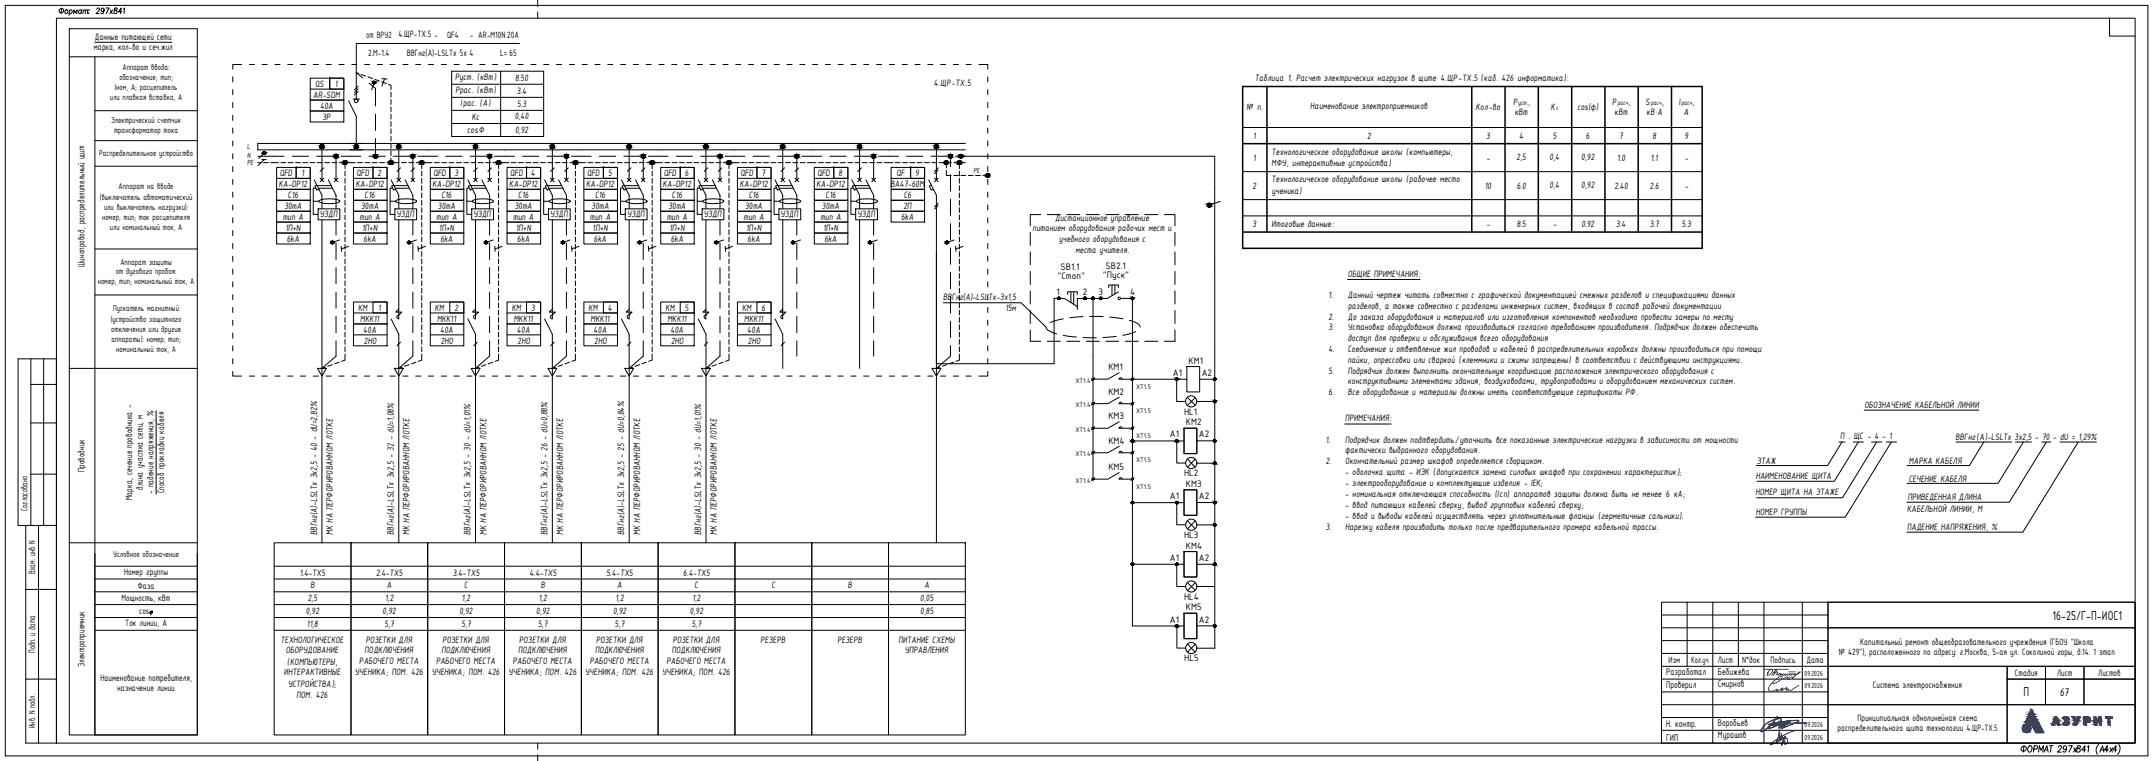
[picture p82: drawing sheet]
<svg xmlns="http://www.w3.org/2000/svg" width="841mm" height="297mm" viewBox="0 0 841 297" stroke-linecap="round" stroke-linejoin="round" font-family="sans-serif">
<defs><g id="words">
<g font-size="5.4">
<text x="801.7" y="241.8">16-25/Г-П-ИОС1</text>
<text x="790.4" y="271.8">П</text>
</g>
<text font-size="4.7" x="804.6" y="271.6">67</text>
<g font-size="4">
<text x="414.3" y="105.3">SB1.1</text>
<text x="431.9" y="105.1">SB2.1</text>
<text x="413.1" y="108.9">&quot;Стоп&quot;</text>
<text x="430.9" y="108.7">&quot;Пуск&quot;</text>
<text x="412.7" y="115.1">1</text>
<text x="423" y="115.1">2</text>
<text x="429.1" y="115.1">3</text>
<text x="441.5" y="115.1">4</text>
<text x="464.3" y="141.9">КМ1</text>
<text x="433" y="144.4">КМ1</text>
<text x="458.1" y="146.7">A1</text>
<text x="469.4" y="146.7">A2</text>
<text x="433" y="154">КМ2</text>
<text x="462.5" y="161.8">HL1</text>
<text x="433" y="163.6">КМ3</text>
<text x="463.2" y="166">КМ2</text>
<text x="433" y="173.1">КМ4</text>
<text x="457" y="170.8">A1</text>
<text x="468.3" y="170.8">A2</text>
<text x="433" y="183.4">КМ5</text>
<text x="462.5" y="185.9">HL2</text>
<text x="463.2" y="190.1">КМ3</text>
<text x="457" y="194.8">A1</text>
<text x="468.3" y="194.8">A2</text>
<text x="462.5" y="210">HL3</text>
<text x="463.2" y="214.2">КМ4</text>
<text x="457" y="218.9">A1</text>
<text x="468.3" y="218.9">A2</text>
<text x="462.5" y="234">HL4</text>
<text x="463.2" y="238.2">КМ5</text>
<text x="457" y="243">A1</text>
<text x="468.3" y="243">A2</text>
<text x="462.6" y="258.1">HL5</text>
<text x="650.8" y="263.6">Разработал</text>
<text x="671.1" y="263.6">Бебижева</text>
<text x="650.8" y="268.7">Проверил</text>
<text x="671.1" y="268.3">Смирнов</text>
<text x="650.8" y="283.7">Н. контр.</text>
<text x="671.1" y="283.2">Воробьев</text>
<text x="650.8" y="289.3">ГИП</text>
<text x="671.1" y="288.2">Мурашов</text>
</g>
<g font-size="3.9">
<text x="37" y="15.5">Данные питающей сети</text>
<text x="143.1" y="14.9">от ВРУ2</text>
<text x="155.7" y="14.6">4.ЩР-ТХ.5 -</text>
<text x="174.7" y="14.9">QF4</text>
<text x="183.5" y="14.9">- AR-M10N 20А</text>
<text x="36.6" y="19.7">марка, кол-во и сеч.жил</text>
<text x="143.8" y="21.8">2.М-1.4</text>
<text x="158.9" y="21.8">BBГнг(А)-LSLTx 5x 4</text>
<text x="195.4" y="21.8">L= 65</text>
<text x="123.1" y="33.9">QS</text>
<text x="130.8" y="33.8">1</text>
<text x="177.8" y="31.4">Руст. (кВт)</text>
<text x="201.2" y="31.6">8.50</text>
<text x="364.7" y="33.4">4.ЩР-ТХ.5</text>
<text x="490.2" y="31.5">Таблица 1. Расчет электрических нагрузок в щите 4.ЩР-ТХ.5 (каб. 426 информатика):</text>
<text x="122.4" y="38.2">AR-SDM</text>
<text x="177.9" y="36.4">Ррас. (кВт)</text>
<text x="179.9" y="41.6">Iрас. (А)</text>
<text x="201.9" y="36.7">3.4</text>
<text x="202" y="41.8">5.3</text>
<text x="591" y="40.9">Р</text>
<text x="597.1" y="40.9">,</text>
<text x="629.8" y="40.9">Р</text>
<text x="636.3" y="40.9">,</text>
<text x="642.8" y="40.9">S</text>
<text x="649.3" y="40.9">,</text>
<text x="655.9" y="40.9">I</text>
<text x="661.2" y="40.9">,</text>
<text x="125" y="42.4">40А</text>
<text x="126" y="46.7">3P</text>
<text x="184.3" y="46.9">Кс</text>
<text x="201.1" y="46.6">0,40</text>
<text x="486.9" y="43">№ п.</text>
<text x="511.8" y="42.6">Наименование электроприемников</text>
<text x="576.5" y="43">Кол-во</text>
<text x="591.7" y="45.1">кВт</text>
<text x="605.9" y="43">К</text>
<text x="616.2" y="42.7">cos(φ)</text>
<text x="630.7" y="45.1">кВт</text>
<text x="643.2" y="45.1">кВ·А</text>
<text x="657.8" y="45.1">А</text>
<text x="182.5" y="52">cosФ</text>
<text x="201.2" y="51.8">0,92</text>
<text x="489.5" y="54.2">1</text>
<text x="534" y="54.2">2</text>
<text x="580.5" y="54.2">3</text>
<text x="593.4" y="54.2">4</text>
<text x="606.5" y="54.2">5</text>
<text x="619.5" y="54.2">6</text>
<text x="632.5" y="54.2">7</text>
<text x="645.5" y="54.2">8</text>
<text x="658" y="54.2">9</text>
<text x="489.5" y="62.8">1</text>
<text x="496.7" y="60.4">Технологическое оборудование школы (компьютеры,</text>
<text x="496.7" y="64.8">МФУ, интерактивные устройства)</text>
<text x="580.7" y="62.8">-</text>
<text x="592.4" y="62.6">2,5</text>
<text x="605.3" y="62.6">0,4</text>
<text x="617.7" y="62.6">0,92</text>
<text x="631.7" y="62.8">1.0</text>
<text x="644.9" y="62.8">1.1</text>
<text x="658.2" y="62.8">-</text>
<text x="109.3" y="68.7">QFD</text>
<text x="117.7" y="68.7">1</text>
<text x="139.3" y="68.7">QFD</text>
<text x="147.5" y="68.7">2</text>
<text x="169.3" y="68.7">QFD</text>
<text x="177.5" y="68.7">3</text>
<text x="199.3" y="68.7">QFD</text>
<text x="207.4" y="68.7">4</text>
<text x="229.3" y="68.7">QFD</text>
<text x="237.5" y="68.7">5</text>
<text x="259.3" y="68.7">QFD</text>
<text x="267.5" y="68.7">6</text>
<text x="289.3" y="68.7">QFD</text>
<text x="297.5" y="68.7">7</text>
<text x="319.3" y="68.7">QFD</text>
<text x="327.5" y="68.7">8</text>
<text x="350.2" y="68.7">QF</text>
<text x="357.5" y="68.7">9</text>
<text x="496.7" y="71.2">Технологическое оборудование школы (рабочее место</text>
<text x="109" y="73">KA-DP12</text>
<text x="112.5" y="77.3">C16</text>
<text x="139" y="73">KA-DP12</text>
<text x="142.4" y="77.3">C16</text>
<text x="168.9" y="73">KA-DP12</text>
<text x="172.5" y="77.3">C16</text>
<text x="199" y="73">KA-DP12</text>
<text x="202.5" y="77.3">C16</text>
<text x="229" y="73">KA-DP12</text>
<text x="232.4" y="77.3">C16</text>
<text x="258.9" y="73">KA-DP12</text>
<text x="262.5" y="77.3">C16</text>
<text x="289" y="73">KA-DP12</text>
<text x="292.5" y="77.3">C16</text>
<text x="319" y="73">KA-DP12</text>
<text x="322.5" y="77.3">C16</text>
<text x="347.9" y="73">ВА47-60M</text>
<text x="353" y="77.3">C6</text>
<text x="489.3" y="73.7">2</text>
<text x="496.8" y="75.7">ученика)</text>
<text x="580" y="73.7">10</text>
<text x="592.5" y="73.7">6.0</text>
<text x="605.3" y="73.5">0,4</text>
<text x="617.7" y="73.5">0,92</text>
<text x="630.6" y="73.7">2.40</text>
<text x="644.5" y="73.7">2.6</text>
<text x="658.2" y="73.7">-</text>
<text x="111.1" y="81.6">30mA</text>
<text x="141.1" y="81.6">30mA</text>
<text x="171.1" y="81.6">30mA</text>
<text x="201.1" y="81.6">30mA</text>
<text x="231.1" y="81.6">30mA</text>
<text x="261.1" y="81.6">30mA</text>
<text x="291.1" y="81.6">30mA</text>
<text x="321.1" y="81.6">30mA</text>
<text x="352.9" y="81.6">2П</text>
<text x="110.4" y="85.8">тип А</text>
<text x="124.9" y="84.7">УЗДП</text>
<text x="140.4" y="85.8">тип А</text>
<text x="154.9" y="84.7">УЗДП</text>
<text x="170.4" y="85.8">тип А</text>
<text x="184.9" y="84.7">УЗДП</text>
<text x="200.4" y="85.8">тип А</text>
<text x="214.9" y="84.7">УЗДП</text>
<text x="230.4" y="85.8">тип А</text>
<text x="244.9" y="84.7">УЗДП</text>
<text x="260.4" y="85.8">тип А</text>
<text x="274.9" y="84.7">УЗДП</text>
<text x="290.4" y="85.8">тип А</text>
<text x="304.9" y="84.7">УЗДП</text>
<text x="320.4" y="85.8">тип А</text>
<text x="334.9" y="84.7">УЗДП</text>
<text x="352" y="85.8">6kA</text>
<text x="412.2" y="86.1">Дистанционное управление</text>
<text x="489.3" y="88.7">3</text>
<text x="496.7" y="88.7">Итоговые данные:</text>
<text x="580.7" y="88.7">-</text>
<text x="592.5" y="88.7">8.5</text>
<text x="606.7" y="88.7">-</text>
<text x="617.7" y="88.7">0.92</text>
<text x="631.3" y="88.7">3.4</text>
<text x="644.5" y="88.7">3.7</text>
<text x="657" y="88.7">5.3</text>
<text x="111.5" y="90.1">1П+N</text>
<text x="112" y="94.3">6kA</text>
<text x="141.5" y="90.1">1П+N</text>
<text x="142" y="94.3">6kA</text>
<text x="171.5" y="90.1">1П+N</text>
<text x="172" y="94.3">6kA</text>
<text x="201.5" y="90.1">1П+N</text>
<text x="202" y="94.3">6kA</text>
<text x="231.5" y="90.1">1П+N</text>
<text x="232" y="94.3">6kA</text>
<text x="261.5" y="90.1">1П+N</text>
<text x="262" y="94.3">6kA</text>
<text x="291.5" y="90.1">1П+N</text>
<text x="292" y="94.3">6kA</text>
<text x="321.5" y="90.1">1П+N</text>
<text x="322" y="94.3">6kA</text>
<text x="403.3" y="90.3">питанием оборудования рабочих мест и</text>
<text x="413.7" y="94.4">учебного оборудования с</text>
<text x="420.1" y="98.6">места учителя.</text>
<text x="33" y="104.1" transform="rotate(-90 33 104.1)">Шинопровод, распределительный щит</text>
<text x="526.5" y="108.1">ОБЩИЕ ПРИМЕЧАНИЯ:</text>
<text x="368.4" y="116.9">ВВГнг(А)-LSLTx-3х1,5</text>
<text x="519" y="116.4">1.</text>
<text x="526.5" y="116.4">Данный чертеж читать совместно с графической документацией смежных разделов и спецификациями данных</text>
<text x="139.9" y="121.3">КМ</text>
<text x="140.7" y="125.5">MKK11</text>
<text x="147.7" y="121.2">1</text>
<text x="169.9" y="121.3">КМ</text>
<text x="170.7" y="125.5">MKK11</text>
<text x="177.5" y="121.2">2</text>
<text x="199.9" y="121.3">КМ</text>
<text x="200.7" y="125.5">MKK11</text>
<text x="207.5" y="121.2">3</text>
<text x="229.9" y="121.3">КМ</text>
<text x="230.7" y="125.5">MKK11</text>
<text x="237.4" y="121.2">4</text>
<text x="259.9" y="121.3">КМ</text>
<text x="260.7" y="125.5">MKK11</text>
<text x="267.5" y="121.2">5</text>
<text x="289.9" y="121.3">КМ</text>
<text x="290.7" y="125.5">MKK11</text>
<text x="297.5" y="121.2">6</text>
<text x="392.8" y="121.4">15м</text>
<text x="519" y="124.7">2.</text>
<text x="526.5" y="124.7">До заказа оборудования и материалов или изготовления компонентов необходимо провести замеры по месту</text>
<text x="526.6" y="120.6">разделов, а также совместно с разделами инженерных систем, входящих в состав рабочей документации</text>
<text x="141.9" y="129.8">40А</text>
<text x="171.9" y="129.8">40А</text>
<text x="201.9" y="129.8">40А</text>
<text x="231.9" y="129.8">40А</text>
<text x="261.9" y="129.8">40А</text>
<text x="291.9" y="129.8">40А</text>
<text x="519" y="128.9">3.</text>
<text x="526.5" y="128.9">Установка оборудования должна производиться согласно требованиям производителя. Подрядчик должен обеспечить</text>
<text x="142.1" y="134.1">2НО</text>
<text x="172.2" y="134.1">2НО</text>
<text x="202.2" y="134.1">2НО</text>
<text x="232.1" y="134.1">2НО</text>
<text x="262.2" y="134.1">2НО</text>
<text x="292.2" y="134.1">2НО</text>
<text x="519" y="137.3">4.</text>
<text x="526.5" y="133.1">доступ для проверки и обслуживания всего оборудования</text>
<text x="526.5" y="137.3">Соединение и ответвление жил проводов и кабелей в распределительных коробках должны производиться при помощи</text>
<text x="526.5" y="141.5">пайки, опрессовки или сваркой (клеммники и сжимы запрещены) в соответствии с действующими инструкциями.</text>
<text x="519" y="145.8">5.</text>
<text x="526.5" y="145.8">Подрядчик должен выполнить окончательную координацию расположения электрического оборудования с</text>
<text x="519" y="154.2">6.</text>
<text x="526.5" y="150">конструктивными элементами здания, воздуховодами, трубопроводами и оборудованием механических систем.</text>
<text x="526.5" y="154.2">Все оборудование и материалы должны иметь соответствующие сертификаты РФ.</text>
<text x="728.3" y="159.1">ОБОЗНАЧЕНИЕ КАБЕЛЬНОЙ ЛИНИИ</text>
<text x="525.4" y="164.5">ПРИМЕЧАНИЯ:</text>
<text x="517.9" y="172.8">1.</text>
<text x="525.4" y="172.8">Подрядчик должен подтвердить/уточнить все показанные электрические нагрузки в зависимости от мощности</text>
<text x="718.8" y="171.5">П . ЩС - 4 - 1</text>
<text x="763.9" y="171.6">ВВГнг(А)-LSLTx 3x2,5 - 70 - dU = 1,29%</text>
<text x="525.5" y="177">фактически выбранного оборудования.</text>
<text x="33" y="184.2" transform="rotate(-90 33 184.2)">Проводник</text>
<text x="517.9" y="181.2">2.</text>
<text x="525.4" y="181.2">Окончательный размер шкафов определяется сборщиком.</text>
<text x="525.4" y="185.4">- оболочка щита - ИЭК (допускается замена силовых шкафов при сохранении характеристик);</text>
<text x="686.3" y="181">ЭТАЖ</text>
<text x="745.7" y="181">МАРКА КАБЕЛЯ</text>
<text x="55.8" y="191.2" transform="rotate(-90 55.8 191.2)">длина участка сети, м</text>
<text x="525.4" y="189.7">- электрооборудование и комплектующие изделия - IEK;</text>
<text x="685.8" y="186.9">НАИМЕНОВАНИЕ ЩИТА</text>
<text x="745.6" y="187.9">СЕЧЕНИЕ КАБЕЛЯ</text>
<text x="51.7" y="195.3" transform="rotate(-90 51.7 195.3)">Марка, сечение проводника -</text>
<text x="60" y="192.9" transform="rotate(-90 60 192.9)">- падение напряжения, %</text>
<text x="64.2" y="192.6" transform="rotate(-90 64.2 192.6)">Способ прокладки кабеля</text>
<text x="525.4" y="194">- номинальная отключающая способность (Iсn) аппаратов защиты должна быть не менее 6 кА;</text>
<text x="685.7" y="193.4">НОМЕР ЩИТА НА ЭТАЖЕ</text>
<text x="745.3" y="195.1">ПРИВЕДЕННАЯ ДЛИНА</text>
<text x="10.8" y="199.4" transform="rotate(-90 10.8 199.4)">Согласовано</text>
<text x="525.4" y="198.3">- ввод питающих кабелей сверху, вывод групповых кабелей сверху;</text>
<text x="525.4" y="202.6">- ввод и выводы кабелей осуществлять через уплотнительные фланцы (герметичные сальники).</text>
<text x="685.8" y="201.2">НОМЕР ГРУППЫ</text>
<text x="745" y="199.8">КАБЕЛЬНОЙ ЛИНИИ, М</text>
<text x="123.9" y="208.9" transform="rotate(-90 123.9 208.9)">ВВГнг(А)-LSLTx 3x2,5 - 40 - dU=2,82%</text>
<text x="130" y="208.9" transform="rotate(-90 130 208.9)">МК НА ПЕРФОРИРОВАННОМ ЛОТКЕ</text>
<text x="153.8" y="208.9" transform="rotate(-90 153.8 208.9)">ВВГнг(А)-LSLTx 3x2,5 - 32 - dU=1,08%</text>
<text x="160" y="208.9" transform="rotate(-90 160 208.9)">МК НА ПЕРФОРИРОВАННОМ ЛОТКЕ</text>
<text x="183.8" y="208.9" transform="rotate(-90 183.8 208.9)">ВВГнг(А)-LSLTx 3x2,5 - 30 - dU=1,01%</text>
<text x="190" y="208.9" transform="rotate(-90 190 208.9)">МК НА ПЕРФОРИРОВАННОМ ЛОТКЕ</text>
<text x="213.9" y="208.9" transform="rotate(-90 213.9 208.9)">ВВГнг(А)-LSLTx 3x2,5 - 26 - dU=0,88%</text>
<text x="220" y="208.9" transform="rotate(-90 220 208.9)">МК НА ПЕРФОРИРОВАННОМ ЛОТКЕ</text>
<text x="243.9" y="208.9" transform="rotate(-90 243.9 208.9)">ВВГнг(А)-LSLTx 3x2,5 - 25 - dU=0,84%</text>
<text x="250" y="208.9" transform="rotate(-90 250 208.9)">МК НА ПЕРФОРИРОВАННОМ ЛОТКЕ</text>
<text x="273.8" y="208.9" transform="rotate(-90 273.8 208.9)">ВВГнг(А)-LSLTx 3x2,5 - 30 - dU=1,01%</text>
<text x="280" y="208.9" transform="rotate(-90 280 208.9)">МК НА ПЕРФОРИРОВАННОМ ЛОТКЕ</text>
<text x="517.9" y="206.9">3.</text>
<text x="525.4" y="206.9">Нарезку кабеля производить только после предварительного промера кабельной трассы.</text>
<text x="745" y="207">ПАДЕНИЕ НАПРЯЖЕНИЯ, %</text>
<text x="13.8" y="224.1" transform="rotate(-90 13.8 224.1)">Взам. инв N</text>
<text x="48.5" y="224.4">Номер группы</text>
<text x="117.1" y="224.6">1.4-ТХ5</text>
<text x="146.9" y="224.6">2.4-ТХ5</text>
<text x="176.9" y="224.6">3.4-ТХ5</text>
<text x="206.8" y="224.6">4.4-ТХ5</text>
<text x="236.9" y="224.6">5.4-ТХ5</text>
<text x="266.9" y="224.6">6.4-ТХ5</text>
<text x="53.8" y="229.8">Фаза</text>
<text x="121.2" y="229.6">B</text>
<text x="151.1" y="229.6">A</text>
<text x="181.3" y="229.6">C</text>
<text x="211.2" y="229.6">B</text>
<text x="241.1" y="229.6">A</text>
<text x="271.3" y="229.6">C</text>
<text x="301.4" y="229.6">C</text>
<text x="331.2" y="229.6">B</text>
<text x="361.1" y="229.6">А</text>
<text x="47.5" y="234.5">Мощность, кВт</text>
<text x="54.4" y="239.5">cos</text>
<text x="119.5" y="239.6">0,92</text>
<text x="120.2" y="234.6">2,5</text>
<text x="149.5" y="239.6">0,92</text>
<text x="150.4" y="234.6">1,2</text>
<text x="179.5" y="239.6">0,92</text>
<text x="180.5" y="234.6">1,2</text>
<text x="209.5" y="239.6">0,92</text>
<text x="210.4" y="234.6">1,2</text>
<text x="239.5" y="239.6">0,92</text>
<text x="240.4" y="234.6">1,2</text>
<text x="269.5" y="239.6">0,92</text>
<text x="270.5" y="234.6">1,2</text>
<text x="359.5" y="234.6">0,05</text>
<text x="359.5" y="239.6">0,85</text>
<text x="48.9" y="244.5">Ток линии, А</text>
<text x="119.9" y="244.6">11,8</text>
<text x="150.2" y="244.6">5,7</text>
<text x="180.2" y="244.6">5,7</text>
<text x="210.2" y="244.6">5,7</text>
<text x="240.2" y="244.6">5,7</text>
<text x="270.2" y="244.6">5,7</text>
<text x="109.6" y="250.8">ТЕХНОЛОГИЧЕСКОЕ</text>
<text x="142.9" y="250.8">РОЗЕТКИ ДЛЯ</text>
<text x="172.8" y="250.8">РОЗЕТКИ ДЛЯ</text>
<text x="202.8" y="250.8">РОЗЕТКИ ДЛЯ</text>
<text x="232.9" y="250.8">РОЗЕТКИ ДЛЯ</text>
<text x="262.8" y="250.8">РОЗЕТКИ ДЛЯ</text>
<text x="297.1" y="250.8">РЕЗЕРВ</text>
<text x="327.1" y="250.8">РЕЗЕРВ</text>
<text x="351" y="250.8">ПИТАНИЕ СХЕМЫ</text>
<text x="726.6" y="251.8">Капитальный ремонт общеобразовательного учреждения (ГБОУ &quot;Школа</text>
<text x="13.8" y="254.8" transform="rotate(-90 13.8 254.8)">Подп. и дата</text>
<text x="111.6" y="255">ОБОРУДОВАНИЕ</text>
<text x="142.4" y="255">ПОДКЛЮЧЕНИЯ</text>
<text x="172.4" y="255">ПОДКЛЮЧЕНИЯ</text>
<text x="202.4" y="255">ПОДКЛЮЧЕНИЯ</text>
<text x="232.4" y="255">ПОДКЛЮЧЕНИЯ</text>
<text x="262.4" y="255">ПОДКЛЮЧЕНИЯ</text>
<text x="353.4" y="255">УПРАВЛЕНИЯ</text>
<text x="718.3" y="255.8">№ 429&quot;), расположенного по адресу: г.Москва, 5-ая ул. Соколиной горы, д.14. 1 этап</text>
<text x="33" y="260.3" transform="rotate(-90 33 260.3)">Электроприемник</text>
<text x="110.9" y="263.6">ИНТЕРАКТИВНЫЕ</text>
<text x="112.2" y="259.4">(КОМПЬЮТЕРЫ,</text>
<text x="138.6" y="263.3">УЧЕНИКА; ПОМ. 426</text>
<text x="140.4" y="259.2">РАБОЧЕГО МЕСТА</text>
<text x="168.6" y="263.3">УЧЕНИКА; ПОМ. 426</text>
<text x="170.3" y="259.2">РАБОЧЕГО МЕСТА</text>
<text x="198.7" y="263.3">УЧЕНИКА; ПОМ. 426</text>
<text x="200.3" y="259.2">РАБОЧЕГО МЕСТА</text>
<text x="228.6" y="263.3">УЧЕНИКА; ПОМ. 426</text>
<text x="230.4" y="259.2">РАБОЧЕГО МЕСТА</text>
<text x="258.6" y="263.3">УЧЕНИКА; ПОМ. 426</text>
<text x="260.3" y="259.2">РАБОЧЕГО МЕСТА</text>
<text x="651.8" y="258.8">Изм</text>
<text x="660.6" y="258.8">Кол.уч</text>
<text x="671.1" y="258.8">Лист</text>
<text x="680.5" y="258.8">N°док</text>
<text x="691.6" y="258.8">Подпись</text>
<text x="705.6" y="258.6">Дата</text>
<text x="787" y="263.8">Стадия</text>
<text x="803.6" y="263.8">Лист</text>
<text x="819.6" y="263.8">Листов</text>
<text x="39.2" y="265.6">Наименование потребителя,</text>
<text x="45.8" y="269.8">назначение линии</text>
<text x="112.6" y="268.2">УСТРОЙСТВА);</text>
<text x="731.6" y="268.4">Система электроснабжения</text>
<text x="115.8" y="272.4">ПОМ. 426</text>
<text x="725.5" y="281.3">Принципиальная однолинейная схема</text>
<text x="13.8" y="284.2" transform="rotate(-90 13.8 284.2)">Инв. N подл.</text>
<text x="717.8" y="285.5">распределительного щита технологии 4.ЩР-ТХ.5</text>
</g>
<g font-size="3.6">
<text x="47.9" y="27.5">Аппарат ввода:</text>
<text x="44.9" y="35.2">Iном, А; расцепитель</text>
<text x="46.6" y="31.4">обозначение; тип;</text>
<text x="42.9" y="39">или плавкая вставка, А</text>
<text x="43.4" y="47.9">Электрический счетчик</text>
<text x="44.6" y="51.8">трансформатор тока</text>
<text x="38.7" y="60.9">Распределительное устройство</text>
<text x="46.3" y="73.9">Аппарат на вводе</text>
<text x="39" y="78">(выключатель автоматический</text>
<text x="40.6" y="82.1">или выключатель нагрузки):</text>
<text x="39.9" y="85.9">номер; тип; ток расцепителя</text>
<text x="42.9" y="89.7">или номинальный ток, А</text>
<text x="45.2" y="107.1">от дугового пробоя:</text>
<text x="47" y="103.3">Аппарат защиты</text>
<text x="38.2" y="111">номер; тип; номинальный ток, А</text>
<text x="43.3" y="125.6">(устройство защитного</text>
<text x="44.2" y="121.6">Пускатель магнитный</text>
<text x="43.4" y="129.5">отключения или другие</text>
<text x="43.5" y="133.5">аппараты): номер; тип;</text>
<text x="45.4" y="137.4">номинальный ток, А</text>
<text x="44.3" y="217.6">Условное обозначение</text>
</g>
<g font-size="3.1">
<text x="96.5" y="58.2">L</text>
<text x="96.5" y="61.7">N</text>
<text x="96.5" y="64.5">PE</text>
<text x="380.2" y="67.7">PE</text>
<text x="704.9" y="263.7">09.2026</text>
<text x="704.9" y="268.7">09.2026</text>
<text x="704.9" y="283.7">09.2026</text>
<text x="704.9" y="288.7">09.2026</text>
</g>
<g font-size="2.8">
<text x="593" y="40.9">уст.</text>
<text x="631.8" y="40.9">расч</text>
<text x="644.8" y="40.9">расч</text>
<text x="656.8" y="40.9">расч</text>
<text x="607.9" y="43">с</text>
<text x="420.1" y="149.4">XT1.4</text>
<text x="443.8" y="151.8">XT1.5</text>
<text x="420.1" y="158.9">XT1.4</text>
<text x="443.8" y="161.3">XT1.5</text>
<text x="420.1" y="168.5">XT1.4</text>
<text x="443.8" y="170.9">XT1.5</text>
<text x="420.1" y="178.1">XT1.4</text>
<text x="443.8" y="180.5">XT1.5</text>
<text x="420.1" y="188.4">XT1.4</text>
<text x="443.8" y="190.7">XT1.5</text>
</g>
</g></defs>
<!-- layer: 0 -->
<g fill="none" stroke="#000" stroke-width=".39">
<path d="M27.1 11.2h50v275.7h-50zM37 16.5h30.1M202.9 17h-63.7v21.7M27.1 22.2h50M37.1 22.2v264.7h40v-70.9M121.2 30.5h13.1v8.6h-13.1zM121.2 39.1h13.1v4.2h-13.1zM121.2 34.8h13.1M128.8 30.5h.1M128.8 30.5h5.5v4.3h-5.5zM128.8 30.5v4.3M136.2 39.4l3 6v11.8"/>
<path d="M138 38.7h2.4M139.9 33.6l-1.4 1.5M139.9 34.7l-1.4 1.4M139.9 35.7l-1.4 1.4M146.2 32.2l-1.1 2.9M149.2 30.7l2 .1M150.2 30.8l-1 2.8M37.1 54.9h40M37.1 43.2h40M107.1 56h-6.4v2.5h6.4M121.2 43.3h13.1v4.3h-13.1zM136.8 56h4.8"/>
<path d="M136.8 58.5h4.8M37.1 64.9h40M102.3 62.3h1.7M102.9 60.1l-1.8 1.7M103.2 62.3l-2.4 2.4M37.1 97.2h40M37.1 115.1h40M27.1 143.8h50M61 160.3v32.6M27.1 211.9h50M37.1 236h40M37.1 231h40"/>
<path d="M37.1 226h40M37.1 221h40M58.9 238.5a.5 .5 0 0 0-.4 .6 .5 .5 0 0 0 .5 .4l.5-.5-.1-.6-.6 1.6 .3-1.1 .2-.4 .2 .1M59.5 239l-.5 .4-.4-.2M37.1 246h40M37.1 241h40"/>
<circle cx="139.2" cy="39.3" r=".7"/>
<circle cx="146.1" cy="32.2" r=".49"/>
<circle cx="103.2" cy="59.7" r=".53"/>
<circle cx="139.2" cy="57.2" r=".74"/>
<circle cx="146.6" cy="61" r=".74"/>
<circle cx="152.7" cy="63.5" r=".74"/>
</g>
<g fill="#000" stroke="#000" stroke-width=".39">
<path d="M146 31.8h.3z"/>
<path d="M146 31.8h.4zM145.9 31.8h.5z"/>
<path d="M146 32.7h.3zM146 32.7l.2 .1z"/>
<path d="M145.9 31.8h.6zM145.9 31.8h.6z"/>
<path d="M145.9 32.7h.5zM145.9 32.7h.4z"/>
<path d="M145.9 31.8l.6 .1zM145.8 31.9h.7z"/>
<path d="M145.9 32.6h.6zM145.9 32.6l.5 .1z"/>
<path d="M145.8 31.9l.8 .1zM145.8 31.9l.8 .1z"/>
<path d="M145.8 32.6h.7zM145.8 32.6h.7z"/>
<path d="M145.7 32l.9 .1zM145.7 32l.9 .1z"/>
<path d="M145.7 32.5h.9zM145.7 32.5l.8 .1z"/>
<path d="M145.7 32.1l.9 .1zM145.7 32.1l.9 .1z"/>
<path d="M145.7 32.2h1zM145.7 32.2h1z"/>
<path d="M145.7 32.3l.9 .1zM145.7 32.3l.9 .1z"/>
<path d="M145.7 32.4h.9zM145.7 32.4l.9 .1z"/>
<path d="M145.7 32.2h1zM145.7 32.2l.9 .1z"/>
<path d="M103.2 59.2l.2 .1zM103.1 59.3h.3z"/>
<path d="M103.1 59.3h.3zM103 59.3h.4z"/>
<path d="M103 59.3h.5zM102.9 59.3h.6z"/>
<path d="M102.9 59.3l.7 .1zM102.8 59.4h.8z"/>
<path d="M102.8 59.4l.9 .1zM102.8 59.4l.9 .1z"/>
<path d="M102.8 59.5h.9zM102.8 59.5h.9z"/>
<path d="M102.7 59.5l1 .1zM102.7 59.5l1 .1z"/>
<path d="M102.7 59.6l1 .2zM102.7 59.6l1 .2z"/>
<path d="M102.7 59.8l1 .1zM102.7 59.8l1 .1z"/>
<path d="M102.7 59.9h1zM102.7 59.9l1 .1z"/>
<path d="M102.7 59.8h1zM102.7 59.8h1z"/>
<path d="M138.4 57.2h1.5zM138.5 57.3l1.4-.1z"/>
<path d="M138.5 57.1h1.4zM138.4 57.2l1.5-.1z"/>
<path d="M138.5 57.3h1.4zM138.5 57.5l1.4-.2z"/>
<path d="M138.5 57h1.4zM138.5 57.1h1.4z"/>
<path d="M138.5 57.5h1.4zM138.5 57.6l1.4-.1z"/>
<path d="M138.5 56.8h1.3zM138.5 57h1.4z"/>
<path d="M138.5 57.6h1.3zM138.6 57.7l1.2-.1z"/>
<path d="M138.6 56.7h1.1zM138.5 56.8h1.3z"/>
<path d="M138.6 57.7h1.1zM138.7 57.8l1-.1z"/>
<path d="M138.7 56.6h.9zM138.6 56.7h1.1z"/>
<path d="M138.7 57.8h.9zM138.8 57.9l.8-.1z"/>
<path d="M138.7 56.6l.8-.1zM138.7 56.6h.9z"/>
<path d="M138.8 57.9h.7zM139 57.9h.5z"/>
<path d="M138.8 56.5h.6zM138.8 56.5h.7z"/>
<path d="M139 57.9h.4zM139.1 58l.3-.1z"/>
<path d="M139 56.5h.3zM139 56.5h.4z"/>
<path d="M103.1 60.2h.3zM103.1 60.2l.2 .1z"/>
<path d="M103 60.2h.4zM103 60.2h.4z"/>
<path d="M102.9 60.1h.6zM102.9 60.1l.5 .1z"/>
<path d="M102.8 60.1h.8zM102.8 60.1h.7z"/>
<path d="M102.8 60h.9zM102.8 60l.8 .1z"/>
<path d="M146 60.9h1.4zM146 61l1.4-.1z"/>
<path d="M146 61h1.4zM146 61.1l1.4-.1z"/>
<path d="M146 61.1h1.4zM146 61.2l1.4-.1z"/>
<path d="M146 60.7h1.4zM146 60.9h1.4z"/>
<path d="M146 61.2h1.4zM146 61.4l1.4-.2z"/>
<path d="M146 60.6h1.3zM146 60.7h1.4z"/>
<path d="M146 61.4h1.3zM146.1 61.5l1.2-.1z"/>
<path d="M146.1 60.5h1.1zM146 60.6h1.3z"/>
<path d="M146.1 61.5h1.1zM146.2 61.6l1-.1z"/>
<path d="M146.1 60.5l1-.1zM146.1 60.5h1.1z"/>
<path d="M146.2 61.6h.9zM146.3 61.7l.8-.1z"/>
<path d="M146.3 60.3h.7zM146.2 60.4h.9z"/>
<path d="M146.3 61.7h.7zM146.5 61.7h.5z"/>
<path d="M146.3 60.3h.6zM146.3 60.3h.7z"/>
<path d="M146.5 61.7h.4zM146.6 61.7h.3z"/>
<path d="M146.5 60.3l.3-.1zM146.5 60.3h.4z"/>
<path d="M152 63.5h1.5zM152 63.6l1.5-.1z"/>
<path d="M152 63.4h1.5zM152 63.5l1.5-.1z"/>
<path d="M152 63.6h1.5zM152 63.7l1.5-.1z"/>
<path d="M152 63.2h1.4zM152 63.4h1.5z"/>
<path d="M152 63.7h1.4zM152.1 63.9l1.3-.2z"/>
<path d="M152.1 63.1h1.3zM152 63.2h1.4z"/>
<path d="M152.1 63.9h1.3zM152.2 64l1.2-.1z"/>
<path d="M152.2 63h1.1zM152.1 63.1h1.3z"/>
<path d="M152.2 64h1.1zM152.3 64.1l1-.1z"/>
<path d="M152.2 63l1-.1zM152.2 63h1.1z"/>
<path d="M152.3 64.1h.9zM152.4 64.2l.8-.1z"/>
<path d="M152.4 62.8h.7zM152.3 62.9h.9z"/>
<path d="M152.4 64.2h.7zM152.5 64.2h.6z"/>
<path d="M152.4 62.8h.5zM152.4 62.8h.7z"/>
<path d="M152.5 64.2h.4zM152.7 64.2h.2z"/>
<path d="M152.5 62.8l.3-.1zM152.5 62.8h.4z"/>
</g>
<!-- layer: E-N_DASHDOT -->
<g fill="none" stroke="#000" stroke-width=".39">
<path d="M139.2 28.4l2.5 2M144.2 32.5l2.5 2v6.9M146.7 44.6v6.3M146.7 54.1v6.9M100.7 61h10.3M114.2 61h6.3M123.7 61h6.3M131.3 61v9.2M131.3 76.2v5.3M133.2 61h7.8M144.1 61h6.4M153.7 61h6.3"/>
<path d="M161.3 61v9.2M161.3 76.2v5.3M163.2 61h7.8M174.1 61h6.4M183.7 61h6.3M191.2 61v9.2M191.2 76.2v5.3M193.2 61h7.8M204.2 61h6.3M213.7 61h6.3M221.3 61v9.2M221.3 76.2v5.3"/>
<path d="M223.2 61h7.8M234.1 61h6.4M243.7 61h6.3M251.3 61v9.2M251.3 76.2v5.3M253.2 61h7.8M264.1 61h6.4M273.7 61h6.3M281.2 61v9.2M281.2 76.2v5.3M283.2 61h7.8M294.2 61h6.3"/>
<path d="M303.7 61h6.3M311.3 61v9.2M311.3 76.2v5.3M313.2 61h7.8M324.2 61h6.3M333.7 61h6.3M341.3 61v9.2M341.3 76.2v5.3M343.2 61h7.8M354.1 61h6.4M363.7 61h6.3M371.3 61v4.1"/>
<path d="M371.3 68.2v6.4M371.3 77.8v6.3M373.2 61h3.9M131.3 85.8v6M131.3 94.9v6.4M161.3 85.8v6M161.3 94.9v6.4M191.2 85.8v6M191.2 94.9v6.4M221.3 85.8v6M221.3 94.9v6.4M251.3 85.8v6"/>
<path d="M251.3 94.9v6.4M281.2 85.8v6M281.2 94.9v6.4M311.3 85.8v6M311.3 94.9v6.4M341.3 85.8v6M341.3 94.9v6.4M371.3 87.3v6.3M371.3 96.8v6.4M131.3 104.5v6.3M131.3 114v6.3M161.3 104.5v6.3"/>
<path d="M161.3 114v6.3M191.2 104.5v6.3M191.2 114v6.3M221.3 104.5v6.3M221.3 114v6.3M251.3 104.5v6.3M251.3 114v6.3M281.2 104.5v6.3M281.2 114v6.3M311.3 104.5v6.3M311.3 114v6.3M341.3 104.5v6.3"/>
<path d="M341.3 114v6.3M371.3 106.3v6.4M371.3 115.9v6.3M131.3 123.5v6.4M131.3 133v6l-5.5 4.8M161.3 123.5v6.4M161.3 133v6l-5.5 4.8M191.2 123.5v6.4M191.2 133v6l-5.5 4.8M221.3 123.5v6.4M221.3 133v6l-5.5 4.8M251.3 123.5v6.4"/>
<path d="M251.3 133v6l-5.5 4.8M281.2 123.5v6.4M281.2 133v6l-5.4 4.8M311.3 123.5v6.4M311.3 133v6M341.3 123.5v6.4M341.3 133v6M371.3 134.9v4.1l-5.5 4.8M371.3 125.4v6.3"/>
</g>
<!-- layer: E-PE_DASHDOT -->
<g fill="none" stroke="#000" stroke-width=".39">
<path d="M139.2 28.4l1 .3M141 29.1l1.8 .6M143.7 30l1.8 .7M146.4 31l1.8 .7M149.1 31.9l1.8 .7M151.8 32.9l.9 .4v1.7M152.7 36v1.9M152.7 38.8v2M152.7 41.7v1.9M152.7 44.6v1.9M152.7 47.4v1.9M152.7 50.3v1.9"/>
<path d="M152.7 53.2v1.9M152.7 56v1.9M152.7 58.9v1.9M100.7 63.5h1.3M102.9 63.5h1.9M105.8 63.5h2.9M109.7 63.5h1.9M112.6 63.5h1.9M115.4 63.5h1.9M118.3 63.5h1.9M121.1 63.5h1.9M124 63.5h1.9"/>
<path d="M126.9 63.5h1.9M129.7 63.5h1.9M132.6 63.5h1.9M134.8 63.5v2.3M134.8 66.8v1.9M134.8 69.6v1.9M134.8 72.5v1.9M134.8 75.3v1.9M134.8 78.2v1.9M135.4 63.5h3.4M139.7 63.5h1.9M142.6 63.5h1.9"/>
<path d="M145.4 63.5h1.9M148.3 63.5h1.9M151.1 63.5h1.9M152.7 61.7v1.8M154 63.5h1.9M156.8 63.5h1.9M159.7 63.5h1.9M162.5 63.5h2M164.7 63.5v2.3M164.7 66.8v1.9M164.7 69.6v1.9M164.7 72.5v1.9"/>
<path d="M164.7 75.3v1.9M164.7 78.2v1.9M165.4 63.5h3.4M169.7 63.5h1.9M172.6 63.5h1.9M175.4 63.5h1.9M178.3 63.5h1.9M181.1 63.5h1.9M184 63.5h1.9M186.8 63.5h2M189.7 63.5h1.9M192.6 63.5h1.9"/>
<path d="M194.8 63.5v2.3M194.8 66.8v1.9M194.8 69.6v1.9M194.8 72.5v1.9M194.8 75.3v1.9M194.8 78.2v1.9M195.4 63.5h3.3M199.7 63.5h1.9M202.6 63.5h1.9M205.4 63.5h1.9M208.3 63.5h1.9M211.1 63.5h1.9"/>
<path d="M214 63.5h1.9M216.9 63.5h1.9M219.7 63.5h1.9M222.6 63.5h1.9M224.8 63.5v2.3M224.8 66.8v1.9M224.8 69.6v1.9M224.8 72.5v1.9M224.8 75.3v1.9M224.8 78.2v1.9M225.4 63.5h3.4M229.7 63.5h1.9"/>
<path d="M232.6 63.5h1.9M235.4 63.5h1.9M238.3 63.5h1.9M241.2 63.5h1.9M244 63.5h1.9M246.9 63.5h1.9M249.7 63.5h1.9M252.6 63.5h1.9M254.7 63.5v2.3M254.7 66.8v1.9M254.7 69.6v1.9M254.7 72.5v1.9"/>
<path d="M254.7 75.3v1.9M254.7 78.2v1.9M255.4 63.5h3.4M259.7 63.5h1.9M262.6 63.5h1.9M265.4 63.5h1.9M268.3 63.5h1.9M271.1 63.5h1.9M274 63.5h1.9M276.8 63.5h2M279.7 63.5h1.9M282.6 63.5h1.9"/>
<path d="M284.8 63.5v2.3M284.8 66.8v1.9M284.8 69.6v1.9M284.8 72.5v1.9M284.8 75.3v1.9M284.8 78.2v1.9M285.4 63.5h3.3M289.7 63.5h1.9M292.6 63.5h1.9M295.4 63.5h1.9M298.3 63.5h1.9M301.1 63.5h2"/>
<path d="M304 63.5h1.9M306.9 63.5h1.9M309.7 63.5h1.9M312.6 63.5h1.9M315.4 63.5h3.4M319.7 63.5h1.9M322.6 63.5h1.9M325.4 63.5h1.9M328.3 63.5h1.9M331.2 63.5h1.9M334 63.5h1.9M336.9 63.5h1.9"/>
<path d="M339.7 63.5h1.9M342.6 63.5h1.9M345.4 63.5h3.4M349.7 63.5h1.9M352.6 63.5h1.9M355.4 63.5h1.9M358.3 63.5h1.9M361.1 63.5h1.9M364 63.5h1.9M366.8 63.5h2M369.7 63.5h1.9M372.6 63.5h1.9"/>
<path d="M374.8 63.5v2.3M374.8 66.8v1.9M374.8 69.6v1.9M374.8 72.5v1.9M374.8 75.3v1.9M374.8 78.2v1.9M375.4 63.5h1.7M134.8 81.1v1.9M134.8 83.9v1.9M134.8 86.8v1.9M134.8 89.6v2M134.8 92.5v1.9"/>
<path d="M134.8 95.4v1.9M134.8 98.2v1.9M164.7 81.1v1.9M164.7 83.9v1.9M164.7 86.8v1.9M164.7 89.6v2M164.7 92.5v1.9M164.7 95.4v1.9M164.7 98.2v1.9M194.8 81.1v1.9M194.8 83.9v1.9M194.8 86.8v1.9"/>
<path d="M194.8 89.6v2M194.8 92.5v1.9M194.8 95.4v1.9M194.8 98.2v1.9M224.8 81.1v1.9M224.8 83.9v1.9M224.8 86.8v1.9M224.8 89.6v2M224.8 92.5v1.9M224.8 95.4v1.9M224.8 98.2v1.9M254.7 81.1v1.9"/>
<path d="M254.7 83.9v1.9M254.7 86.8v1.9M254.7 89.6v2M254.7 92.5v1.9M254.7 95.4v1.9M254.7 98.2v1.9M284.8 81.1v1.9M284.8 83.9v1.9M284.8 86.8v1.9M284.8 89.6v2M284.8 92.5v1.9M284.8 95.4v1.9"/>
<path d="M284.8 98.2v1.9M374.8 81.1v1.9M374.8 83.9v1.9M374.8 86.8v1.9M374.8 89.6v2M374.8 92.5v1.9M374.8 95.4v1.9M374.8 98.2v1.9M134.8 101.1v1.9M134.8 103.9v1.9M134.8 106.8v1.9M134.8 109.6v1.9"/>
<path d="M134.8 112.5v1.9M134.8 115.3v1.9M134.8 118.2v1.9M164.7 101.1v1.9M164.7 103.9v1.9M164.7 106.8v1.9M164.7 109.6v1.9M164.7 112.5v1.9M164.7 115.3v1.9M164.7 118.2v1.9M194.8 101.1v1.9M194.8 103.9v1.9"/>
<path d="M194.8 106.8v1.9M194.8 109.6v1.9M194.8 112.5v1.9M194.8 115.3v1.9M194.8 118.2v1.9M224.8 101.1v1.9M224.8 103.9v1.9M224.8 106.8v1.9M224.8 109.6v1.9M224.8 112.5v1.9M224.8 115.3v1.9M224.8 118.2v1.9"/>
<path d="M254.7 101.1v1.9M254.7 103.9v1.9M254.7 106.8v1.9M254.7 109.6v1.9M254.7 112.5v1.9M254.7 115.3v1.9M254.7 118.2v1.9M284.8 101.1v1.9M284.8 103.9v1.9M284.8 106.8v1.9M284.8 109.6v1.9M284.8 112.5v1.9"/>
<path d="M284.8 115.3v1.9M284.8 118.2v1.9M374.8 101.1v1.9M374.8 103.9v1.9M374.8 106.8v1.9M374.8 109.6v1.9M374.8 112.5v1.9M374.8 115.3v1.9M374.8 118.2v1.9M134.8 138.2v2.4l-1.4 .4M134.8 121.1v1.9M134.8 123.9v1.9"/>
<path d="M134.8 126.8v1.9M134.8 129.7v1.9M134.8 132.5v1.9M134.8 135.4v1.9M164.7 138.2v2.4l-1.3 .4M164.7 121.1v1.9M164.7 123.9v1.9M164.7 126.8v1.9M164.7 129.7v1.9M164.7 132.5v1.9M164.7 135.4v1.9M194.8 138.2v2.4l-1.4 .4"/>
<path d="M194.8 121.1v1.9M194.8 123.9v1.9M194.8 126.8v1.9M194.8 129.7v1.9M194.8 132.5v1.9M194.8 135.4v1.9M224.8 138.2v2.4l-1.4 .4M224.8 121.1v1.9M224.8 123.9v1.9M224.8 126.8v1.9M224.8 129.7v1.9M224.8 132.5v1.9"/>
<path d="M224.8 135.4v1.9M254.7 138.2v2.4l-1.3 .4M254.7 121.1v1.9M254.7 123.9v1.9M254.7 126.8v1.9M254.7 129.7v1.9M254.7 132.5v1.9M254.7 135.4v1.9M284.8 138.2v2.4l-1.4 .4M284.8 121.1v1.9M284.8 123.9v1.9M284.8 126.8v1.9"/>
<path d="M284.8 129.7v1.9M284.8 132.5v1.9M284.8 135.4v1.9M374.8 138.2v2.4l-1.4 .4M374.8 121.1v1.9M374.8 123.9v1.9M374.8 126.8v1.9M374.8 129.7v1.9M374.8 132.5v1.9M374.8 135.4v1.9M127.1 143.3l-1.3 .5M129.8 142.4l-1.8 .6"/>
<path d="M132.5 141.4l-1.8 .6M157.1 143.3l-1.3 .5M159.8 142.4l-1.8 .6M162.5 141.4l-1.8 .6M187.1 143.3l-1.4 .5M189.8 142.4l-1.8 .6M192.5 141.4l-1.8 .6M217.1 143.3l-1.3 .5M219.8 142.4l-1.8 .6M222.5 141.4l-1.8 .6M247.1 143.3l-1.3 .5M249.8 142.4l-1.8 .6"/>
<path d="M252.5 141.4l-1.8 .6M277.1 143.3l-1.3 .5M279.8 142.4l-1.8 .6M282.5 141.4l-1.8 .6M367.1 143.3l-1.3 .5M369.8 142.4l-1.8 .6M372.5 141.4l-1.8 .6"/>
</g>
<g fill="none" stroke="#000" stroke-width=".39">
<path d="M90.9 30v2M90.9 35v2M90.9 40v2M94.4 25.2h-3.5v1.8M97.4 25.2h2M102.4 25.2h2M107.4 25.2h2M112.4 25.2h2M117.4 25.2h2M122.4 25.2h2M127.4 25.2h2M132.4 25.2h2"/>
<path d="M137.4 25.2h2M142.4 25.2h2M147.4 25.2h2M152.4 25.2h2M157.4 25.2h2M162.4 25.2h2M167.4 25.2h2M172.4 25.2h2M177.4 25.2h2M182.4 25.2h2M187.4 25.2h2M192.4 25.2h2"/>
<path d="M197.4 25.2h2M202.4 25.2h2M207.4 25.2h2M212.4 25.2h2M217.4 25.2h2M222.4 25.2h2M227.4 25.2h2M232.4 25.2h2M237.4 25.2h2M242.4 25.2h2M247.4 25.2h2M252.4 25.2h2"/>
<path d="M257.4 25.2h2M262.4 25.2h2M267.4 25.2h2M272.4 25.2h2M277.4 25.2h2M282.4 25.2h2M287.4 25.2h2M292.4 25.2h2M297.4 25.2h2M302.4 25.2h2M307.4 25.2h2M312.4 25.2h2"/>
<path d="M317.4 25.2h2M322.4 25.2h2M327.4 25.2h2M332.4 25.2h2M337.4 25.2h2M342.4 25.2h2M347.4 25.2h2M352.4 25.2h2M357.4 25.2h2M362.4 25.2h2M367.4 25.2h2M372.4 25.2h2"/>
<path d="M377.4 25.2h2M382.4 25.2h3.5v1.8M385.9 30v2M385.9 35v2M385.9 40v2M90.9 45v2M90.9 50v2M90.9 55v2M107.1 56h270M107.1 58.5h270M125.8 57.2v13M155.8 57.2v13"/>
<path d="M185.7 57.2v13M215.8 57.2v13M245.8 57.2v13M275.7 57.2v13M305.8 57.2v13M335.8 57.2v13M365.8 57.2v13M385.9 45v2M385.9 50v2M385.9 55v2M90.9 60v2M90.9 65v2"/>
<path d="M90.9 70v2M90.9 75v2M90.9 80v2M108.1 65.3h13.1v8.6h-13.1zM108.1 73.9h13.1v4.3h-13.1zM108.1 78.2h13.1v4.3h-13.1zM108.1 69.6h13.1M115.7 65.3h.1M115.7 65.3h5.5v4.3h-5.5zM115.7 65.3v4.3M122.4 78.6v5.1h1.9M122.8 70.2l3 6v5.3"/>
<path d="M123.3 73.4h-.9v5.2h2.1M123.8 72.2l-.8 .4 .8 1.6 .8-.3M123.9 72.5h5.5M124.4 73.5h5.5M124.7 78.3a12 12 0 0 1 8 0v.3a9.5 9.5 0 0 1-7.3 .5l-.9-.5zM125 69.5l1.5 1.4M126.5 69.5l-1.5 1.4M126.5 65.5l-1.5 1.4M128.3 70.2l3 6M130.5 69.5l1.5 1.4M132 69.5l-1.5 1.4M138.1 65.3h13.1v8.6h-13.1z"/>
<path d="M138.1 73.9h13.1v4.3h-13.1zM138.1 78.2h13.1v4.3h-13.1zM138.1 69.6h13.1M145.7 65.3h.1M145.7 65.3h5.5v4.3h-5.5zM145.7 65.3v4.3M152.4 78.6v5.1h1.8M152.8 70.2l3 6v5.3M153.4 73.4h-1v5.2h2.1M153.8 72.2l-.8 .4 .8 1.6 .8-.3M153.9 72.5h5.5M154.4 73.5h5.5"/>
<path d="M154.7 78.3a12.1 12.1 0 0 1 8 0v.3a9.4 9.4 0 0 1-7.3 .5l-.7-.3zM155.1 69.5l1.3 1.4M156.4 69.5l-1.3 1.4M156.4 65.5l-1.3 1.4M158.3 70.2l3 6M160.6 69.5l1.4 1.4M162 69.5l-1.4 1.4M162 65.5l-1.4 1.4M168.1 65.3h13.1v8.6h-13.1zM168.1 73.9h13.1v4.3h-13.1zM168.1 78.2h13.1v4.3h-13.1zM168.1 69.6h13.1"/>
<path d="M175.7 65.3h.1M175.7 65.3h5.5v4.3h-5.5zM175.7 65.3v4.3M182.4 78.6v5.1h1.9M182.8 70.2l2.9 6v5.3M183.4 73.4h-1v5.2h2.1M183.8 72.2l-.8 .4 .8 1.6 .8-.3M183.9 72.5h5.5M184.4 73.5h5.5M184.7 78.3a12 12 0 0 1 7.9 0l.1 .3a9.3 9.3 0 0 1-6.7 .6l-1.3-.4zM185.1 69.5l1.4 1.4M186.5 69.5l-1.4 1.4"/>
<path d="M186.5 65.5l-1.4 1.4M188.2 70.2l3 6M190.6 69.5l1.4 1.4M192 69.5l-1.4 1.4M192 65.5l-1.4 1.4M198.1 65.3h13.1v8.6h-13.1zM198.1 73.9h13.1v4.3h-13.1zM198.1 78.2h13.1v4.3h-13.1zM198.1 69.6h13.1M205.7 65.3h.1M205.7 65.3h5.5v4.3h-5.5zM205.7 65.3v4.3"/>
<path d="M212.4 78.6v5.1h1.9M212.8 70.2l3 6v5.3M213.4 73.4h-1v5.2h2.1M213.8 72.2l-.8 .4 .8 1.6 .8-.3M213.9 72.5h5.5M214.4 73.5h5.5M214.7 78.3a12 12 0 0 1 8 0v.3a9.5 9.5 0 0 1-7.3 .5l-.9-.5zM215 69.5l1.5 1.4M216.5 69.5l-1.5 1.4M216.5 65.5l-1.5 1.4M218.3 70.2l3 6M220.5 69.5l1.5 1.4"/>
<path d="M222 69.5l-1.5 1.4M222 65.5l-1.5 1.4M228.1 65.3h13.1v8.6h-13.1zM228.1 73.9h13.1v4.3h-13.1zM228.1 78.2h13.1v4.3h-13.1zM228.1 69.6h13.1M235.7 65.3h.1M235.7 65.3h5.5v4.3h-5.5zM235.7 65.3v4.3M242.4 78.6v5.1h1.8M242.8 70.2l3 6v5.3M243.4 73.4h-1v5.2h2.1"/>
<path d="M243.8 72.2l-.8 .4 .8 1.6 .8-.3M243.9 72.5h5.5M244.4 73.5h5.5M244.7 78.3a12 12 0 0 1 8 0l.1 .3a9.5 9.5 0 0 1-7.4 .5l-.9-.5zM245.1 69.5l1.4 1.4M246.5 69.5l-1.4 1.4M246.5 65.5l-1.4 1.4M248.3 70.2l3 6M250.6 69.5l1.4 1.4M252 69.5l-1.4 1.4M252 65.5l-1.4 1.4M258.1 65.3h13.1v8.6h-13.1z"/>
<path d="M258.1 73.9h13.1v4.3h-13.1zM258.1 78.2h13.1v4.3h-13.1zM258.1 69.6h13.1M265.7 65.3h.1M265.7 65.3h5.5v4.3h-5.5zM265.7 65.3v4.3M272.4 78.6v5.1h1.9M272.8 70.2l2.9 6v5.3M273.4 73.4h-1v5.2h2.1M273.8 72.2l-.8 .4 .8 1.6 .8-.3M273.9 72.5h5.5M274.4 73.5h5.5"/>
<path d="M274.7 78.3a12 12 0 0 1 7.9 0l.1 .3a9.4 9.4 0 0 1-7.3 .5l-.7-.3zM275.1 69.5l1.4 1.4M276.5 69.5l-1.4 1.4M276.5 65.5l-1.4 1.4M278.3 70.2l2.9 6M280.6 69.5l1.4 1.4M282 69.5l-1.4 1.4M282 65.5l-1.4 1.4M288.1 65.3h13.1v8.6h-13.1zM288.1 73.9h13.1v4.3h-13.1zM288.1 78.2h13.1v4.3h-13.1zM288.1 69.6h13.1"/>
<path d="M295.7 65.3h.1M295.7 65.3h5.5v4.3h-5.5zM295.7 65.3v4.3M302.4 78.6v5.1h1.9M302.8 70.2l3 6v5.3M303.4 73.4h-1v5.2h2.1M303.8 72.2l-.8 .4 .8 1.6 .8-.3M303.9 72.5h5.5M304.4 73.5h5.5M304.7 78.3a12 12 0 0 1 8 0v.3a9.3 9.3 0 0 1-6.8 .6l-1.2-.4zM305 69.5l1.5 1.4M306.5 69.5l-1.5 1.4"/>
<path d="M306.5 65.5l-1.5 1.4M308.3 70.2l3 6M310.5 69.5l1.5 1.4M312 69.5l-1.5 1.4M312 65.5l-1.5 1.4M318.1 65.3h13.1v8.6h-13.1zM318.1 73.9h13.1v4.3h-13.1zM318.1 78.2h13.1v4.3h-13.1zM318.1 69.6h13.1M325.7 65.3h.1M325.7 65.3h5.5v4.3h-5.5zM325.7 65.3v4.3"/>
<path d="M332.4 78.6v5.1h1.8M332.8 70.2l3 6v5.3M333.4 73.4h-1v5.2h2.1M333.8 72.2l-.8 .4 .8 1.6 .8-.3M333.9 72.5h5.5M334.4 73.5h5.5M334.7 78.3a12 12 0 0 1 8 0l.1 .3a9.5 9.5 0 0 1-7.4 .5l-.9-.5zM335.1 69.5l1.4 1.4M336.5 69.5l-1.4 1.4M336.5 65.5l-1.4 1.4M338.3 70.2l3 6M340.6 69.5l1.4 1.4"/>
<path d="M342 69.5l-1.4 1.4M348.1 65.3h13.1v8.6h-13.1zM348.1 73.9h13.1v4.3h-13.1zM348.1 78.2h13.1v4.3h-13.1zM348.1 69.6h13.1M355.7 65.3h.1M355.7 65.3h5.5v4.3h-5.5zM355.7 65.3v4.3M362.8 70.2l3 6v135.7M363.8 72.2l-.8 .4 .8 1.6 .8-.3M365.1 69.5l1.4 1.4M366.5 79.3l-1.4 1.4"/>
<path d="M366.5 69.5l-1.4 1.4M366.5 65.5l-1.4 1.4M366.5 66.4l-1.4 1.4M369.7 66.4v2.1h1.8M369.7 63.5v2M372.5 68.5h1.9M375.4 68.5h1.9M378.2 68.5h1.9M381.1 68.5h1.9M383.9 68.5h2M385.9 60v2M385.9 65v2"/>
<path d="M385.9 70v2M385.9 75v2M385.9 80v2M90.9 85v2M90.9 90v2M90.9 95v2M90.9 100v2M108.1 82.5h13.1v4.2h-13.1zM108.1 91h13.1v4.2h-13.1zM108.1 86.7h13.1v4.3h-13.1zM124.3 81.5h8.4v4.3h-8.4zM125.8 85.8v126.1"/>
<path d="M132.7 93.7l-2.9 .9M133.3 96.1l.1 2M136.2 96.2l-2.9 .9M138.1 82.5h13.1v4.2h-13.1zM138.1 91h13.1v4.2h-13.1zM138.1 86.7h13.1v4.3h-13.1zM154.2 81.5h8.6v4.3h-8.6zM155.8 85.8v38.7M162.7 93.7l-2.9 .9M163.3 96.1l.1 2M166.2 96.2l-2.8 .9M168.1 82.5h13.1v4.2h-13.1z"/>
<path d="M168.1 91h13.1v4.2h-13.1zM168.1 86.7h13.1v4.3h-13.1zM184.3 81.5h8.5v4.3h-8.5zM185.7 85.8v38.7M192.7 93.7l-2.8 .9M193.3 96.1l.1 2M196.2 96.2l-2.8 .9M198.1 82.5h13.1v4.2h-13.1zM198.1 91h13.1v4.2h-13.1zM198.1 86.7h13.1v4.3h-13.1zM214.3 81.5h8.4v4.3h-8.4zM215.8 85.8v38.7"/>
<path d="M222.7 93.7l-2.8 .9M223.3 96.1l.1 2M226.2 96.2l-2.9 .9M228.1 82.5h13.1v4.2h-13.1zM228.1 91h13.1v4.2h-13.1zM228.1 86.7h13.1v4.3h-13.1zM244.2 81.5h8.6v4.3h-8.6zM245.8 85.8v38.7M252.7 93.7l-2.9 .9M253.3 96.1l.1 2M256.2 96.2l-2.8 .9M258.1 82.5h13.1v4.2h-13.1z"/>
<path d="M258.1 91h13.1v4.2h-13.1zM258.1 86.7h13.1v4.3h-13.1zM274.3 81.5h8.5v4.3h-8.5zM275.7 85.8v38.7M282.7 93.7l-2.8 .9M283.3 96.1l.1 2M286.2 96.2l-2.8 .9M288.1 82.5h13.1v4.2h-13.1zM288.1 91h13.1v4.2h-13.1zM288.1 86.7h13.1v4.3h-13.1zM304.3 81.5h8.5v4.3h-8.5zM305.8 85.8v38.7"/>
<path d="M312.7 93.7l-2.8 .9M318.1 82.5h13.1v4.2h-13.1zM318.1 91h13.1v4.2h-13.1zM318.1 86.7h13.1v4.3h-13.1zM334.2 81.5h8.6v4.3h-8.6zM335.8 85.8v58M342.7 93.7l-2.9 .9M348.1 82.5h13.1v4.2h-13.1zM366.5 80.2l-1.4 1.4M372.7 93.7l-2.8 .9M373.3 96.1l.1 2M376.2 96.2l-2.8 .9"/>
<path d="M385.9 85v2M385.9 90v2M385.9 95v2M385.9 100v2M90.9 105v2M90.9 110v2M90.9 115v2M138.1 117.9h13.1v8.5h-13.1zM145.7 117.9h5.5v4.3h-5.5zM168.1 117.9h13.1v8.5h-13.1zM175.7 117.9h5.5v4.3h-5.5zM198.1 117.9h13.1v8.5h-13.1z"/>
<path d="M205.7 117.9h5.5v4.3h-5.5zM228.1 117.9h13.1v8.5h-13.1zM235.7 117.9h5.5v4.3h-5.5zM258.1 117.9h13.1v8.5h-13.1zM265.7 117.9h5.5v4.3h-5.5zM288.1 117.9h13.1v8.5h-13.1zM295.7 117.9h5.5v4.3h-5.5zM385.9 105v2M385.9 110v2M385.9 115v2M90.9 120v2M90.9 125v2"/>
<path d="M90.9 130v2M90.9 135v2M90.9 140v2M138.1 126.4h13.1v8.6h-13.1zM138.1 122.2h13.1M138.1 130.7h13.1M152.8 124.5l3 6v81.4M155.8 123a.74 .74 0 0 0-.8 .7 .74 .74 0 0 0 .8 .7M155.8 120.6l-1.2 1.2h2.3l-1.1 1.2M156.4 133.5l-1.3 1.5M168.1 126.4h13.1v8.6h-13.1zM168.1 122.2h13.1"/>
<path d="M168.1 130.7h13.1M182.8 124.5l2.9 6v81.4M185.7 123a.74 .74 0 0 0-.7 .7 .74 .74 0 0 0 .7 .7M185.7 120.6l-1.1 1.2h2.3l-1.2 1.2M186.5 133.5l-1.4 1.5M198.1 126.4h13.1v8.6h-13.1zM198.1 122.2h13.1M198.1 130.7h13.1M212.8 124.5l3 6v81.4M215.7 123a.74 .74 0 0 0-.7 .7 .74 .74 0 0 0 .7 .7M215.8 120.6l-1.2 1.2h2.3l-1.1 1.2M216.5 133.5l-1.4 1.5"/>
<path d="M228.1 126.4h13.1v8.6h-13.1zM228.1 122.2h13.1M228.1 130.7h13.1M242.8 124.5l3 6v81.4M245.8 123a.74 .74 0 0 0-.8 .7 .74 .74 0 0 0 .8 .7M245.8 120.6l-1.2 1.2h2.3l-1.1 1.2M246.5 133.5l-1.4 1.5M258.1 126.4h13.1v8.6h-13.1zM258.1 122.2h13.1M258.1 130.7h13.1M272.8 124.5l3 6v81.4M275.8 123a.74 .74 0 0 0-.8 .7 .74 .74 0 0 0 .8 .7"/>
<path d="M275.8 120.6l-1.2 1.2h2.3l-1.1 1.2M276.5 133.5l-1.4 1.5M288.1 126.4h13.1v8.6h-13.1zM288.1 122.2h13.1M288.1 130.7h13.1M302.8 124.5l3 6v13.3M305.7 123a.74 .74 0 0 0-.7 .7 .74 .74 0 0 0 .7 .7M305.8 120.6l-1.2 1.2h2.3l-1.1 1.2M306.5 133.5l-1.4 1.5M385.9 120v2M385.9 125v2M385.9 130v2"/>
<path d="M385.9 135v2M385.9 140v2M90.9 145v1.8h3.5M97.4 146.8h2M102.4 146.8h2M107.4 146.8h2M112.4 146.8h2M117.4 146.8h2M122.4 146.8h2M124 143.8h3.5l-1.7 3zM127.4 146.8h2M132.4 146.8h2"/>
<path d="M137.4 146.8h2M142.4 146.8h2M147.4 146.8h2M152.4 146.8h2M154 143.8h3.5l-1.7 3zM157.4 146.8h2M162.4 146.8h2M167.4 146.8h2M172.4 146.8h2M177.4 146.8h2M182.4 146.8h2M184.1 143.8h3.4l-1.8 3z"/>
<path d="M187.4 146.8h2M192.4 146.8h2M197.4 146.8h2M202.4 146.8h2M207.4 146.8h2M212.4 146.8h2M214 143.8h3.5l-1.7 3zM217.4 146.8h2M222.4 146.8h2M227.4 146.8h2M232.4 146.8h2M237.4 146.8h2"/>
<path d="M242.4 146.8h2M244 143.8h3.5l-1.7 3zM247.4 146.8h2M252.4 146.8h2M257.4 146.8h2M262.4 146.8h2M267.4 146.8h2M272.4 146.8h2M274.1 143.8h3.4l-1.7 3zM277.4 146.8h2M282.4 146.8h2M287.4 146.8h2"/>
<path d="M292.4 146.8h2M297.4 146.8h2M302.4 146.8h2M307.4 146.8h2M312.4 146.8h2M317.4 146.8h2M322.4 146.8h2M327.4 146.8h2M332.4 146.8h2M337.4 146.8h2M342.4 146.8h2M347.4 146.8h2"/>
<path d="M352.4 146.8h2M357.4 146.8h2M362.4 146.8h2M364.1 143.8h3.4l-1.7 3zM367.4 146.8h2M372.4 146.8h2M377.4 146.8h2M385.9 145v1.8h-3.5M107.1 211.9h30v75h-30zM137.1 211.9h30v75h-30zM167.1 211.9h30v75h-30zM197.1 211.9h30v75h-30z"/>
<path d="M227.1 211.9h30v75h-30zM257.1 211.9h30v75h-30zM287.1 211.9h30v75h-30zM317.1 211.9h30v75h-30zM347.1 211.9h30v75h-30zM107.1 236h270M107.1 231h270M107.1 226h270M107.1 221h270M107.1 246h270M107.1 241h270"/>
<circle cx="125.7" cy="57.2" r=".74"/>
<circle cx="155.8" cy="57.2" r=".74"/>
<circle cx="185.7" cy="57.2" r=".74"/>
<circle cx="215.7" cy="57.2" r=".74"/>
<circle cx="245.8" cy="57.2" r=".74"/>
<circle cx="275.7" cy="57.2" r=".74"/>
<circle cx="305.7" cy="57.2" r=".74"/>
<circle cx="335.8" cy="57.2" r=".74"/>
<circle cx="365.8" cy="57.2" r=".74"/>
<circle cx="131.2" cy="61" r=".74"/>
<circle cx="134.8" cy="63.5" r=".74"/>
<circle cx="161.3" cy="61" r=".74"/>
<circle cx="164.7" cy="63.5" r=".74"/>
<circle cx="191.2" cy="61" r=".74"/>
<circle cx="194.7" cy="63.5" r=".74"/>
<circle cx="221.2" cy="61" r=".74"/>
<circle cx="224.8" cy="63.5" r=".74"/>
<circle cx="251.3" cy="61" r=".74"/>
<circle cx="254.7" cy="63.5" r=".74"/>
<circle cx="281.2" cy="61" r=".74"/>
<circle cx="284.7" cy="63.5" r=".74"/>
<circle cx="311.2" cy="61" r=".74"/>
<circle cx="341.3" cy="61" r=".74"/>
<circle cx="369.7" cy="63.5" r=".74"/>
<circle cx="371.3" cy="61" r=".74"/>
<circle cx="374.7" cy="63.5" r=".75"/>
<circle cx="385.8" cy="68.5" r=".74"/>
<circle cx="129.8" cy="94.6" r=".49"/>
<circle cx="159.8" cy="94.6" r=".49"/>
<circle cx="189.8" cy="94.6" r=".49"/>
<circle cx="219.8" cy="94.6" r=".49"/>
<circle cx="249.8" cy="94.6" r=".49"/>
<circle cx="279.8" cy="94.6" r=".49"/>
<circle cx="309.8" cy="94.6" r=".49"/>
<circle cx="339.8" cy="94.6" r=".49"/>
<circle cx="369.8" cy="94.6" r=".49"/>
</g>
<g fill="#000" stroke="#000" stroke-width=".39">
<path d="M369.5 64.2h.2zM369.5 64.2h.4zM385.7 69.2h.3zM385.7 67.8h.2z"/>
<path d="M125 57.2h1.5zM125 57.3l1.5-.1z"/>
<path d="M125 57h1.5zM125 57.1l1.5-.1z"/>
<path d="M125 57.1h1.5zM125 57.2h1.5z"/>
<path d="M125 57.3h1.5zM125 57.5l1.5-.2z"/>
<path d="M125 57.5h1.5zM125.1 57.6l1.4-.1z"/>
<path d="M125.1 56.8h1.3zM125 57h1.5z"/>
<path d="M125.1 57.6h1.3zM125.2 57.7l1.2-.1z"/>
<path d="M125.2 56.7h1.1zM125.1 56.8h1.3z"/>
<path d="M125.2 57.7h1.1zM125.3 57.8l1-.1z"/>
<path d="M125.3 56.6h.9zM125.2 56.7h1.1z"/>
<path d="M125.3 57.8h.9zM125.4 57.9l.8-.1z"/>
<path d="M125.3 56.6l.8-.1zM125.3 56.6h.9z"/>
<path d="M125.4 57.9h.7zM125.5 57.9h.6z"/>
<path d="M125.4 56.5h.6zM125.4 56.5h.7z"/>
<path d="M125.5 57.9h.5zM125.7 58l.3-.1z"/>
<path d="M125.5 56.5h.3zM125.5 56.5h.5z"/>
<path d="M155 57.1h1.5zM155 57.2l1.5-.1z"/>
<path d="M155 57.2h1.5zM155 57.3l1.5-.1z"/>
<path d="M155 57.3h1.5zM155.1 57.5l1.4-.2z"/>
<path d="M155.1 57h1.3zM155 57.1h1.5z"/>
<path d="M155.1 57.5h1.3zM155.1 57.6l1.3-.1z"/>
<path d="M155.1 56.8h1.3zM155.1 57h1.3z"/>
<path d="M155.1 57.6h1.3zM155.2 57.7l1.2-.1z"/>
<path d="M155.2 56.7h1.1zM155.1 56.8h1.3z"/>
<path d="M155.2 57.7h1.1zM155.3 57.8l1-.1z"/>
<path d="M155.3 56.6h.9zM155.2 56.7h1.1z"/>
<path d="M155.3 57.8h.9zM155.4 57.9l.8-.1z"/>
<path d="M155.3 56.6l.8-.1zM155.3 56.6h.9z"/>
<path d="M155.4 57.9h.7zM155.6 57.9h.5z"/>
<path d="M155.4 56.5h.6zM155.4 56.5h.7z"/>
<path d="M155.6 57.9h.4zM155.7 58l.3-.1z"/>
<path d="M155.6 56.5h.2zM155.6 56.5h.4z"/>
<path d="M185 57.1h1.5zM185 57.2l1.5-.1z"/>
<path d="M185 57.2h1.5zM185 57.3l1.5-.1z"/>
<path d="M185 57.3h1.5zM185.1 57.5l1.4-.2z"/>
<path d="M185.1 57h1.4zM185 57.1h1.5z"/>
<path d="M185.1 57.5h1.4zM185.1 57.6l1.4-.1z"/>
<path d="M185.1 56.8h1.3zM185.1 57h1.4z"/>
<path d="M185.1 57.6h1.3zM185.2 57.7l1.2-.1z"/>
<path d="M185.2 56.7h1.1zM185.1 56.8h1.3z"/>
<path d="M185.2 57.7h1.1zM185.3 57.8l1-.1z"/>
<path d="M185.2 56.7l1-.1zM185.2 56.7h1.1z"/>
<path d="M185.3 57.8h.9zM185.4 57.9l.8-.1z"/>
<path d="M185.3 56.6l.8-.1zM185.3 56.6h.9z"/>
<path d="M185.4 57.9h.7zM185.6 57.9h.5z"/>
<path d="M185.4 56.5h.6zM185.4 56.5h.7z"/>
<path d="M185.6 57.9h.4zM185.7 58l.3-.1z"/>
<path d="M185.6 56.5h.2zM185.6 56.5h.4z"/>
<path d="M215 57.2h1.5zM215 57.3l1.5-.1z"/>
<path d="M215 57.1h1.5zM215 57.2l1.5-.1z"/>
<path d="M215 57.3h1.5zM215.1 57.5l1.4-.2z"/>
<path d="M215.1 57h1.4zM215 57.1h1.5z"/>
<path d="M215.1 57.5h1.4zM215.1 57.6l1.4-.1z"/>
<path d="M215.1 56.8h1.3zM215.1 57h1.4z"/>
<path d="M215.1 57.6h1.3zM215.2 57.7l1.2-.1z"/>
<path d="M215.2 56.7h1.1zM215.1 56.8h1.3z"/>
<path d="M215.2 57.7h1.1zM215.3 57.8l1-.1z"/>
<path d="M215.3 56.6h.9zM215.2 56.7h1.1z"/>
<path d="M215.3 57.8h.9zM215.4 57.9l.8-.1z"/>
<path d="M215.3 56.6l.8-.1zM215.3 56.6h.9z"/>
<path d="M215.4 57.9h.7zM215.5 57.9h.6z"/>
<path d="M215.4 56.5h.6zM215.4 56.5h.7z"/>
<path d="M215.5 57.9h.5zM215.7 58l.3-.1z"/>
<path d="M215.5 56.5h.3zM215.5 56.5h.5z"/>
<path d="M245 57.1h1.5zM245 57.2h1.5z"/>
<path d="M245 57.2h1.5zM245 57.3l1.5-.1z"/>
<path d="M245 57.3h1.5zM245.1 57.5l1.4-.2z"/>
<path d="M245.1 57h1.4zM245 57.1h1.5z"/>
<path d="M245.1 57.5h1.4zM245.1 57.6l1.4-.1z"/>
<path d="M245.1 56.8h1.3zM245.1 57h1.4z"/>
<path d="M245.1 57.6h1.3zM245.2 57.7l1.2-.1z"/>
<path d="M245.2 56.7h1.1zM245.1 56.8h1.3z"/>
<path d="M245.2 57.7h1.1zM245.3 57.8l1-.1z"/>
<path d="M245.3 56.6h.9zM245.2 56.7h1.1z"/>
<path d="M245.3 57.8h.9zM245.4 57.9l.8-.1z"/>
<path d="M245.3 56.6l.8-.1zM245.3 56.6h.9z"/>
<path d="M245.4 57.9h.7zM245.6 57.9h.5z"/>
<path d="M245.4 56.5h.6zM245.4 56.5h.7z"/>
<path d="M245.6 57.9h.4zM245.7 58l.3-.1z"/>
<path d="M245.6 56.5h.2zM245.6 56.5h.4z"/>
<path d="M275 57.1h1.5zM275 57.2l1.5-.1z"/>
<path d="M275 57.2h1.5zM275 57.3l1.5-.1z"/>
<path d="M275 57.3h1.5zM275.1 57.5l1.4-.2z"/>
<path d="M275.1 57h1.4zM275 57.1h1.5z"/>
<path d="M275.1 57.5h1.4zM275.1 57.6l1.4-.1z"/>
<path d="M275.1 56.8h1.3zM275.1 57h1.4z"/>
<path d="M275.1 57.6h1.3zM275.2 57.7l1.2-.1z"/>
<path d="M275.2 56.7h1.1zM275.1 56.8h1.3z"/>
<path d="M275.2 57.7h1.1zM275.3 57.8l1-.1z"/>
<path d="M275.2 56.7l1-.1zM275.2 56.7h1.1z"/>
<path d="M275.3 57.8h.9zM275.4 57.9l.8-.1z"/>
<path d="M275.3 56.6l.8-.1zM275.3 56.6h.9z"/>
<path d="M275.4 57.9h.7zM275.6 57.9h.5z"/>
<path d="M275.4 56.5h.6zM275.4 56.5h.7z"/>
<path d="M275.6 57.9h.4zM275.7 58l.3-.1z"/>
<path d="M275.6 56.5h.2zM275.6 56.5h.4z"/>
<path d="M305 57.2h1.5zM305 57.3l1.5-.1z"/>
<path d="M305 57.1h1.5zM305 57.2l1.5-.1z"/>
<path d="M305 57.3h1.5zM305.1 57.5l1.4-.2z"/>
<path d="M305.1 57h1.4zM305 57.1h1.5z"/>
<path d="M305.1 57.5h1.4zM305.1 57.6l1.4-.1z"/>
<path d="M305.1 56.8h1.3zM305.1 57h1.4z"/>
<path d="M305.1 57.6h1.3zM305.2 57.7l1.2-.1z"/>
<path d="M305.2 56.7h1.1zM305.1 56.8h1.3z"/>
<path d="M305.2 57.7h1.1zM305.3 57.8l1-.1z"/>
<path d="M305.2 56.7l1-.1zM305.2 56.7h1.1z"/>
<path d="M305.3 57.8h.9zM305.4 57.9l.8-.1z"/>
<path d="M305.4 56.5h.7zM305.3 56.6h.9z"/>
<path d="M305.4 57.9h.7zM305.5 57.9h.6z"/>
<path d="M305.4 56.5h.6zM305.4 56.5h.7z"/>
<path d="M305.5 57.9h.5zM305.7 58l.3-.1z"/>
<path d="M305.5 56.5h.3zM305.5 56.5h.5z"/>
<path d="M335 57.1h1.5zM335 57.2h1.5z"/>
<path d="M335 57.2h1.5zM335 57.3l1.5-.1z"/>
<path d="M335 57.3h1.5zM335.1 57.5l1.4-.2z"/>
<path d="M335.1 57h1.4zM335 57.1h1.5z"/>
<path d="M335.1 57.5h1.4zM335.1 57.6l1.4-.1z"/>
<path d="M335.1 56.8h1.3zM335.1 57h1.4z"/>
<path d="M335.1 57.6h1.3zM335.2 57.7l1.2-.1z"/>
<path d="M335.2 56.7h1.1zM335.1 56.8h1.3z"/>
<path d="M335.2 57.7h1.1zM335.3 57.8l1-.1z"/>
<path d="M335.3 56.6h.9zM335.2 56.7h1.1z"/>
<path d="M335.3 57.8h.9zM335.4 57.9l.8-.1z"/>
<path d="M335.3 56.6l.8-.1zM335.3 56.6h.9z"/>
<path d="M335.4 57.9h.7zM335.6 57.9h.5z"/>
<path d="M335.4 56.5h.6zM335.4 56.5h.7z"/>
<path d="M335.6 57.9h.4zM335.7 58l.3-.1z"/>
<path d="M335.6 56.5h.3zM335.6 56.5h.4z"/>
<path d="M365 57.1h1.5zM365 57.2l1.5-.1z"/>
<path d="M365 57.2h1.5zM365 57.3l1.5-.1z"/>
<path d="M365 57.3h1.5zM365.1 57.5l1.4-.2z"/>
<path d="M365.1 57h1.4zM365 57.1h1.5z"/>
<path d="M365.1 57.5h1.4zM365.2 57.6l1.3-.1z"/>
<path d="M365.2 56.8h1.2zM365.1 57h1.4z"/>
<path d="M365.2 57.6h1.2zM365.2 57.7l1.2-.1z"/>
<path d="M365.2 56.7h1.1zM365.2 56.8h1.2z"/>
<path d="M365.2 57.7h1.1zM365.3 57.8l1-.1z"/>
<path d="M365.2 56.7l1-.1zM365.2 56.7h1.1z"/>
<path d="M365.3 57.8h.9zM365.4 57.9l.8-.1z"/>
<path d="M365.3 56.6l.8-.1zM365.3 56.6h.9z"/>
<path d="M365.4 57.9h.7zM365.6 57.9h.5z"/>
<path d="M365.4 56.5h.6zM365.4 56.5h.7z"/>
<path d="M365.6 57.9h.4zM365.7 58l.3-.1z"/>
<path d="M365.6 56.5h.2zM365.6 56.5h.4z"/>
<path d="M130.5 61h1.5zM130.5 61.1l1.5-.1z"/>
<path d="M130.5 60.7h1.4zM130.5 60.9h1.5z"/>
<path d="M130.5 60.9h1.5zM130.5 61h1.5z"/>
<path d="M130.5 61.1h1.5zM130.5 61.2l1.5-.1z"/>
<path d="M130.5 61.2h1.4zM130.6 61.4l1.3-.2z"/>
<path d="M130.6 60.6h1.3zM130.5 60.7h1.4z"/>
<path d="M130.6 61.4h1.3zM130.7 61.5l1.2-.1z"/>
<path d="M130.7 60.5h1.1zM130.6 60.6h1.3z"/>
<path d="M130.7 61.5h1.1zM130.8 61.6l1-.1z"/>
<path d="M130.8 60.4h.9zM130.7 60.5h1.1z"/>
<path d="M130.8 61.6h.9zM130.9 61.7l.8-.1z"/>
<path d="M130.8 60.4l.8-.1zM130.8 60.4h.9z"/>
<path d="M130.9 61.7h.7zM131 61.7h.6z"/>
<path d="M130.9 60.3h.6zM130.9 60.3h.7z"/>
<path d="M131 61.7h.5zM131.2 61.7h.3z"/>
<path d="M131 60.3l.3-.1zM131 60.3h.5z"/>
<path d="M134 63.4h1.5zM134 63.5l1.5-.1z"/>
<path d="M134 63.5h1.5zM134 63.6l1.5-.1z"/>
<path d="M134 63.6h1.5zM134.1 63.7l1.4-.1z"/>
<path d="M134.1 63.2h1.4zM134 63.4h1.5z"/>
<path d="M134.1 63.7h1.4zM134.1 63.9l1.4-.2z"/>
<path d="M134.1 63.1h1.3zM134.1 63.2h1.4z"/>
<path d="M134.1 63.9h1.3zM134.2 64l1.2-.1z"/>
<path d="M134.2 63h1.1zM134.1 63.1h1.3z"/>
<path d="M134.2 64h1.1zM134.3 64.1l1-.1z"/>
<path d="M134.3 62.9h.9zM134.2 63h1.1z"/>
<path d="M134.3 64.1h.9zM134.4 64.2l.8-.1z"/>
<path d="M134.3 62.9l.8-.1zM134.3 62.9h.9z"/>
<path d="M134.4 64.2h.7zM134.6 64.2h.5z"/>
<path d="M134.4 62.8h.5zM134.4 62.8h.7z"/>
<path d="M134.6 64.2h.3zM134.7 64.2h.2z"/>
<path d="M134.6 62.8l.2-.1zM134.6 62.8h.3z"/>
<path d="M160.5 60.9h1.5zM160.5 61l1.5-.1z"/>
<path d="M160.5 61h1.5zM160.5 61.1l1.5-.1z"/>
<path d="M160.5 61.1h1.5zM160.6 61.2l1.4-.1z"/>
<path d="M160.6 60.7h1.4zM160.5 60.9h1.5z"/>
<path d="M160.6 61.2h1.4zM160.6 61.4l1.4-.2z"/>
<path d="M160.6 60.6h1.3zM160.6 60.7h1.4z"/>
<path d="M160.6 61.4h1.3zM160.7 61.5l1.2-.1z"/>
<path d="M160.7 60.5h1.1zM160.6 60.6h1.3z"/>
<path d="M160.7 61.5h1.1zM160.8 61.6l1-.1z"/>
<path d="M160.8 60.4h.9zM160.7 60.5h1.1z"/>
<path d="M160.8 61.6h.9zM160.9 61.7l.8-.1z"/>
<path d="M160.8 60.4l.8-.1zM160.8 60.4h.9z"/>
<path d="M160.9 61.7h.7zM161.1 61.7h.5z"/>
<path d="M160.9 60.3h.5zM160.9 60.3h.7z"/>
<path d="M161.1 61.7h.3zM161.2 61.7h.2z"/>
<path d="M161.1 60.3l.2-.1zM161.1 60.3h.3z"/>
<path d="M164 63.4h1.5zM164 63.5l1.5-.1z"/>
<path d="M164 63.5h1.5zM164 63.6l1.5-.1z"/>
<path d="M164 63.6h1.5zM164.1 63.7l1.4-.1z"/>
<path d="M164.1 63.2h1.4zM164 63.4h1.5z"/>
<path d="M164.1 63.7h1.4zM164.1 63.9l1.4-.2z"/>
<path d="M164.1 63.1h1.3zM164.1 63.2h1.4z"/>
<path d="M164.1 63.9h1.3zM164.2 64l1.2-.1z"/>
<path d="M164.2 63h1.1zM164.1 63.1h1.3z"/>
<path d="M164.2 64h1.1zM164.3 64.1l1-.1z"/>
<path d="M164.2 63l1-.1zM164.2 63h1.1z"/>
<path d="M164.3 64.1h.9zM164.4 64.2l.8-.1z"/>
<path d="M164.4 62.8h.7zM164.3 62.9h.9z"/>
<path d="M164.4 64.2h.7zM164.5 64.2h.6z"/>
<path d="M164.4 62.8h.6zM164.4 62.8h.7z"/>
<path d="M164.5 64.2h.5zM164.7 64.2h.3z"/>
<path d="M164.5 62.8l.3-.1zM164.5 62.8h.5z"/>
<path d="M190.5 60.9h1.5zM190.5 61l1.5-.1z"/>
<path d="M190.5 61h1.5zM190.5 61.1l1.5-.1z"/>
<path d="M190.5 61.1h1.5zM190.6 61.2l1.4-.1z"/>
<path d="M190.6 60.7h1.4zM190.5 60.9h1.5z"/>
<path d="M190.6 61.2h1.4zM190.6 61.4l1.4-.2z"/>
<path d="M190.6 60.6h1.3zM190.6 60.7h1.4z"/>
<path d="M190.6 61.4h1.3zM190.7 61.5l1.2-.1z"/>
<path d="M190.7 60.5h1.1zM190.6 60.6h1.3z"/>
<path d="M190.7 61.5h1.1zM190.8 61.6l1-.1z"/>
<path d="M190.7 60.5l1-.1zM190.7 60.5h1.1z"/>
<path d="M190.8 61.6h.9zM190.9 61.7l.8-.1z"/>
<path d="M190.9 60.3h.7zM190.8 60.4h.9z"/>
<path d="M190.9 61.7h.7zM191 61.7h.6z"/>
<path d="M190.9 60.3h.6zM190.9 60.3h.7z"/>
<path d="M191 61.7h.5zM191.2 61.7h.3z"/>
<path d="M191 60.3l.3-.1zM191 60.3h.5z"/>
<path d="M194 63.5h1.5zM194 63.6l1.5-.1z"/>
<path d="M194 63.2h1.5zM194 63.4l1.5-.2z"/>
<path d="M194 63.4h1.5zM194 63.5h1.5z"/>
<path d="M194 63.6h1.5zM194 63.7l1.5-.1z"/>
<path d="M194 63.7h1.5zM194.1 63.9l1.4-.2z"/>
<path d="M194 63.2l1.4-.1zM194 63.2h1.5z"/>
<path d="M194.1 63.9h1.3zM194.2 64l1.2-.1z"/>
<path d="M194.2 63h1.1zM194.1 63.1h1.3z"/>
<path d="M194.2 64h1.1zM194.3 64.1l1-.1z"/>
<path d="M194.3 62.9h.9zM194.2 63h1.1z"/>
<path d="M194.3 64.1h.9zM194.4 64.2l.8-.1z"/>
<path d="M194.3 62.9l.8-.1zM194.3 62.9h.9z"/>
<path d="M194.4 64.2h.7zM194.5 64.2h.6z"/>
<path d="M194.4 62.8h.6zM194.4 62.8h.7z"/>
<path d="M194.5 64.2h.5zM194.7 64.2h.3z"/>
<path d="M194.5 62.8l.3-.1zM194.5 62.8h.5z"/>
<path d="M220.5 61h1.5zM220.5 61.1l1.5-.1z"/>
<path d="M220.5 60.9h1.5zM220.5 61h1.5z"/>
<path d="M220.5 61.1h1.5zM220.6 61.2l1.4-.1z"/>
<path d="M220.6 60.7h1.4zM220.5 60.9l1.5-.2z"/>
<path d="M220.6 61.2h1.4zM220.6 61.4l1.4-.2z"/>
<path d="M220.6 60.6h1.3zM220.6 60.7h1.4z"/>
<path d="M220.6 61.4h1.3zM220.7 61.5l1.2-.1z"/>
<path d="M220.7 60.5h1.1zM220.6 60.6h1.3z"/>
<path d="M220.7 61.5h1.1zM220.8 61.6l1-.1z"/>
<path d="M220.7 60.5l1-.1zM220.7 60.5h1.1z"/>
<path d="M220.8 61.6h.9zM220.9 61.7l.8-.1z"/>
<path d="M220.8 60.4l.8-.1zM220.8 60.4h.9z"/>
<path d="M220.9 61.7h.7zM221.1 61.7h.5z"/>
<path d="M220.9 60.3h.6zM220.9 60.3h.7z"/>
<path d="M221.1 61.7h.4zM221.2 61.7h.3z"/>
<path d="M221.1 60.3l.2-.1zM221.1 60.3h.4z"/>
<path d="M224 63.4h1.5zM224 63.5l1.5-.1z"/>
<path d="M224 63.5h1.5zM224 63.6l1.5-.1z"/>
<path d="M224 63.6h1.5zM224.1 63.7l1.4-.1z"/>
<path d="M224.1 63.2h1.4zM224 63.4h1.5z"/>
<path d="M224.1 63.7h1.4zM224.1 63.9l1.4-.2z"/>
<path d="M224.1 63.1h1.3zM224.1 63.2h1.4z"/>
<path d="M224.1 63.9h1.3zM224.2 64l1.2-.1z"/>
<path d="M224.2 63h1.1zM224.1 63.1h1.3z"/>
<path d="M224.2 64h1.1zM224.3 64.1l1-.1z"/>
<path d="M224.3 62.9h.9zM224.2 63h1.1z"/>
<path d="M224.3 64.1h.9zM224.4 64.2l.8-.1z"/>
<path d="M224.3 62.9l.8-.1zM224.3 62.9h.9z"/>
<path d="M224.4 64.2h.7zM224.6 64.2h.5z"/>
<path d="M224.4 62.8h.6zM224.4 62.8h.7z"/>
<path d="M224.6 64.2h.4zM224.7 64.2h.3z"/>
<path d="M224.6 62.8l.2-.1zM224.6 62.8h.4z"/>
<path d="M250.5 60.9h1.5zM250.5 61l1.5-.1z"/>
<path d="M250.5 61h1.5zM250.5 61.1l1.5-.1z"/>
<path d="M250.5 61.1h1.5zM250.6 61.2l1.4-.1z"/>
<path d="M250.6 60.7h1.4zM250.5 60.9h1.5z"/>
<path d="M250.6 61.2h1.4zM250.6 61.4l1.4-.2z"/>
<path d="M250.6 60.6h1.3zM250.6 60.7h1.4z"/>
<path d="M250.6 61.4h1.3zM250.7 61.5l1.2-.1z"/>
<path d="M250.6 60.6l1.2-.1zM250.6 60.6h1.3z"/>
<path d="M250.7 61.5h1.1zM250.8 61.6l1-.1z"/>
<path d="M250.8 60.4h.9zM250.7 60.5h1.1z"/>
<path d="M250.8 61.6h.9zM250.9 61.7l.8-.1z"/>
<path d="M250.8 60.4l.8-.1zM250.8 60.4h.9z"/>
<path d="M250.9 61.7h.7zM251.1 61.7h.5z"/>
<path d="M250.9 60.3h.6zM250.9 60.3h.7z"/>
<path d="M251.1 61.7h.4zM251.2 61.7h.3z"/>
<path d="M251.1 60.3l.2-.1zM251.1 60.3h.4z"/>
<path d="M254 63.4h1.5zM254 63.5l1.5-.1z"/>
<path d="M254 63.5h1.5zM254 63.6l1.5-.1z"/>
<path d="M254 63.6h1.5zM254.1 63.7l1.4-.1z"/>
<path d="M254.1 63.2h1.4zM254 63.4h1.5z"/>
<path d="M254.1 63.7h1.4zM254.1 63.9l1.4-.2z"/>
<path d="M254.1 63.1h1.3zM254.1 63.2h1.4z"/>
<path d="M254.1 63.9h1.3zM254.2 64l1.2-.1z"/>
<path d="M254.2 63h1.1zM254.1 63.1h1.3z"/>
<path d="M254.2 64h1.1zM254.3 64.1l1-.1z"/>
<path d="M254.2 63l1-.1zM254.2 63h1.1z"/>
<path d="M254.3 64.1h.9zM254.5 64.2l.7-.1z"/>
<path d="M254.3 62.9l.8-.1zM254.3 62.9h.9z"/>
<path d="M254.5 64.2h.6zM254.6 64.2h.5z"/>
<path d="M254.5 62.8h.5zM254.5 62.8h.6z"/>
<path d="M254.6 64.2h.4zM254.7 64.2h.3z"/>
<path d="M254.6 62.8l.2-.1zM254.6 62.8h.4z"/>
<path d="M280.5 60.9h1.5zM280.5 61l1.5-.1z"/>
<path d="M280.5 61h1.5zM280.5 61.1l1.5-.1z"/>
<path d="M280.5 61.1h1.5zM280.6 61.2l1.4-.1z"/>
<path d="M280.6 60.7h1.4zM280.5 60.9h1.5z"/>
<path d="M280.6 61.2h1.4zM280.6 61.4l1.4-.2z"/>
<path d="M280.6 60.6h1.3zM280.6 60.7h1.4z"/>
<path d="M280.6 61.4h1.3zM280.7 61.5l1.2-.1z"/>
<path d="M280.7 60.5h1.1zM280.6 60.6h1.3z"/>
<path d="M280.7 61.5h1.1zM280.8 61.6l1-.1z"/>
<path d="M280.7 60.5l1-.1zM280.7 60.5h1.1z"/>
<path d="M280.8 61.6h.9zM281 61.7l.7-.1z"/>
<path d="M280.8 60.4l.8-.1zM280.8 60.4h.9z"/>
<path d="M281 61.7h.6zM281.1 61.7h.5z"/>
<path d="M281 60.3h.5zM281 60.3h.6z"/>
<path d="M281.1 61.7h.4zM281.2 61.7h.3z"/>
<path d="M281.1 60.3l.2-.1zM281.1 60.3h.4z"/>
<path d="M284 63.5h1.5zM284 63.6l1.5-.1z"/>
<path d="M284 63.4h1.5zM284 63.5l1.5-.1z"/>
<path d="M284 63.6h1.5zM284.1 63.7l1.4-.1z"/>
<path d="M284.1 63.2h1.4zM284 63.4h1.5z"/>
<path d="M284.1 63.7h1.4zM284.1 63.9l1.4-.2z"/>
<path d="M284.1 63.1h1.3zM284.1 63.2h1.4z"/>
<path d="M284.1 63.9h1.3zM284.2 64l1.2-.1z"/>
<path d="M284.2 63h1.1zM284.1 63.1h1.3z"/>
<path d="M284.2 64h1.1zM284.3 64.1l1-.1z"/>
<path d="M284.3 62.9h.9zM284.2 63h1.1z"/>
<path d="M284.3 64.1h.9zM284.4 64.2l.8-.1z"/>
<path d="M284.3 62.9l.8-.1zM284.3 62.9h.9z"/>
<path d="M284.4 64.2h.7zM284.6 64.2h.5z"/>
<path d="M284.4 62.8h.6zM284.4 62.8h.7z"/>
<path d="M284.6 64.2h.4zM284.7 64.2h.3z"/>
<path d="M284.6 62.8l.2-.1zM284.6 62.8h.4z"/>
<path d="M310.5 61h1.5zM310.5 61.1l1.5-.1z"/>
<path d="M310.5 60.9h1.5zM310.5 61l1.5-.1z"/>
<path d="M310.5 61.1h1.5zM310.6 61.2l1.4-.1z"/>
<path d="M310.6 60.7h1.4zM310.5 60.9h1.5z"/>
<path d="M310.6 61.2h1.4zM310.6 61.4l1.4-.2z"/>
<path d="M310.6 60.6h1.3zM310.6 60.7h1.4z"/>
<path d="M310.6 61.4h1.3zM310.7 61.5l1.2-.1z"/>
<path d="M310.7 60.5h1.1zM310.6 60.6h1.3z"/>
<path d="M310.7 61.5h1.1zM310.8 61.6l1-.1z"/>
<path d="M310.8 60.4h.9zM310.7 60.5h1.1z"/>
<path d="M310.8 61.6h.9zM310.9 61.7l.8-.1z"/>
<path d="M310.8 60.4l.8-.1zM310.8 60.4h.9z"/>
<path d="M310.9 61.7h.7zM311.1 61.7h.5z"/>
<path d="M310.9 60.3h.6zM310.9 60.3h.7z"/>
<path d="M311.1 61.7h.4zM311.2 61.7h.3z"/>
<path d="M311.1 60.3l.2-.1zM311.1 60.3h.4z"/>
<path d="M340.5 60.9h1.5zM340.5 61h1.5z"/>
<path d="M340.5 61h1.5zM340.5 61.1l1.5-.1z"/>
<path d="M340.5 61.1h1.5zM340.6 61.2l1.4-.1z"/>
<path d="M340.6 60.7h1.4zM340.5 60.9h1.5z"/>
<path d="M340.6 61.2h1.4zM340.6 61.4l1.4-.2z"/>
<path d="M340.6 60.6h1.3zM340.6 60.7h1.4z"/>
<path d="M340.6 61.4h1.3zM340.7 61.5l1.2-.1z"/>
<path d="M340.6 60.6l1.2-.1zM340.6 60.6h1.3z"/>
<path d="M340.7 61.5h1.1zM340.8 61.6l1-.1z"/>
<path d="M340.8 60.4h.9zM340.7 60.5h1.1z"/>
<path d="M340.8 61.6h.9zM340.9 61.7l.8-.1z"/>
<path d="M340.8 60.4l.8-.1zM340.8 60.4h.9z"/>
<path d="M340.9 61.7h.7zM341.1 61.7h.5z"/>
<path d="M340.9 60.3h.6zM340.9 60.3h.7z"/>
<path d="M341.1 61.7h.4zM341.2 61.7h.3z"/>
<path d="M341.1 60.3l.2-.1zM341.1 60.3h.4z"/>
<path d="M369.6 62.8h.3zM369.5 62.8h.4z"/>
<path d="M369.5 62.8h.4zM369.4 62.8h.5z"/>
<path d="M369.4 62.8h.6zM369.4 62.8h.6z"/>
<path d="M369.4 64.2h.5zM369.4 64.2h.5z"/>
<path d="M369.4 62.8l.6 .1zM369.3 62.9h.7z"/>
<path d="M369.4 64.1h.6zM369.4 64.1l.5 .1z"/>
<path d="M369.3 62.9h.8zM369.3 62.9h.8z"/>
<path d="M369.3 64.1h.7zM369.3 64.1h.7z"/>
<path d="M369.3 62.9h.8zM369.2 62.9h.9z"/>
<path d="M369.3 64.1h.8zM369.3 64.1h.7z"/>
<path d="M369.2 62.9l1 .1zM369.2 62.9l1 .1z"/>
<path d="M369.2 64h.9zM369.2 64l.9 .1z"/>
<path d="M369.1 63h1.1zM369.1 63h1.1z"/>
<path d="M369.1 64h1.1zM369.1 64h1z"/>
<path d="M369.1 63l1.2 .1zM369.1 63l1.2 .1z"/>
<path d="M369.1 63.9h1.1zM369.1 63.9l1.1 .1z"/>
<path d="M369 63.1h1.3zM369 63.1h1.3z"/>
<path d="M369 63.9h1.3zM369 63.9h1.2z"/>
<path d="M369 63.1l1.3 .1zM369 63.1l1.3 .1z"/>
<path d="M369 63.2l1.4 .1zM369 63.2l1.4 .1z"/>
<path d="M369 63.7l1.3 .1zM369 63.7l1.3 .1z"/>
<path d="M369 63.8h1.3zM369 63.8l1.3 .1z"/>
<path d="M369 63.3l1.4 .1zM369 63.3l1.4 .1z"/>
<path d="M369 63.4h1.4zM368.9 63.4h1.5z"/>
<path d="M369 63.6l1.4 .1zM369 63.6l1.4 .1z"/>
<path d="M369 63.7h1.4zM369 63.7h1.3z"/>
<path d="M368.9 63.4l1.5 .1zM368.9 63.4l1.5 .1z"/>
<path d="M368.9 63.5h1.5zM368.9 63.5h1.5z"/>
<path d="M368.9 63.5h1.5zM368.9 63.5l1.5 .1z"/>
<path d="M370.5 60.9h1.5zM370.5 61l1.5-.1z"/>
<path d="M370.5 61h1.5zM370.5 61.1l1.5-.1z"/>
<path d="M370.5 61.1h1.5zM370.6 61.2l1.4-.1z"/>
<path d="M370.6 60.7h1.4zM370.5 60.9h1.5z"/>
<path d="M370.6 61.2h1.4zM370.6 61.4l1.4-.2z"/>
<path d="M370.6 60.6h1.3zM370.6 60.7h1.4z"/>
<path d="M370.6 61.4h1.3zM370.7 61.5l1.2-.1z"/>
<path d="M370.7 60.5h1.1zM370.6 60.6h1.3z"/>
<path d="M370.7 61.5h1.1zM370.8 61.6l1-.1z"/>
<path d="M370.7 60.5l1-.1zM370.7 60.5h1.1z"/>
<path d="M370.8 61.6h.9zM371 61.7l.7-.1z"/>
<path d="M370.8 60.4l.8-.1zM370.8 60.4h.9z"/>
<path d="M371 61.7h.6zM371.1 61.7h.5z"/>
<path d="M371 60.3h.5zM371 60.3h.6z"/>
<path d="M371.1 61.7h.4zM371.2 61.7h.3z"/>
<path d="M371.1 60.3l.2-.1zM371.1 60.3h.4z"/>
<path d="M374 63.5h1.5zM374 63.6l1.5-.1z"/>
<path d="M374 63.4h1.5zM374 63.5l1.5-.1z"/>
<path d="M374 63.6h1.5zM374.1 63.7l1.4-.1z"/>
<path d="M374.1 63.2h1.4zM374 63.4h1.5z"/>
<path d="M374.1 63.7h1.4zM374.1 63.9l1.4-.2z"/>
<path d="M374.1 63.1h1.3zM374.1 63.2h1.4z"/>
<path d="M374.1 63.9h1.3zM374.2 64l1.2-.1z"/>
<path d="M374.2 63h1.1zM374.1 63.1h1.3z"/>
<path d="M374.2 64h1.1zM374.3 64.1l1-.1z"/>
<path d="M374.2 63l1-.1zM374.2 63h1.1z"/>
<path d="M374.3 64.1h.9zM374.4 64.2l.8-.1z"/>
<path d="M374.4 62.8h.7zM374.3 62.9h.9z"/>
<path d="M374.4 64.2h.7zM374.6 64.2h.5z"/>
<path d="M374.4 62.8h.6zM374.4 62.8h.7z"/>
<path d="M374.6 64.2h.4zM374.7 64.2h.3z"/>
<path d="M374.6 62.8l.2-.1zM374.6 62.8h.4z"/>
<path d="M385.7 69.2h.2zM385.7 69.2h.2z"/>
<path d="M385.7 67.8h.3zM385.7 67.8h.3z"/>
<path d="M385.7 67.8h.4zM385.6 67.8h.5z"/>
<path d="M385.6 67.8h.6zM385.6 67.8h.6z"/>
<path d="M385.6 69.2h.5zM385.6 69.2h.4z"/>
<path d="M385.6 67.8h.6zM385.5 67.8h.7z"/>
<path d="M385.6 69.2h.6zM385.6 69.2h.5z"/>
<path d="M385.5 67.8l.8 .1zM385.4 67.9h.9z"/>
<path d="M385.5 69.1h.7zM385.5 69.1l.7 .1z"/>
<path d="M385.4 67.9h.9zM385.4 67.9h.9z"/>
<path d="M385.4 69.1h.9zM385.4 69.1h.8z"/>
<path d="M385.4 67.9l1 .1zM385.4 67.9l1 .1z"/>
<path d="M385.4 69h.9zM385.4 69l.9 .1z"/>
<path d="M385.3 68h1.1zM385.3 68h1.1z"/>
<path d="M385.3 69h1.1zM385.3 69h1z"/>
<path d="M385.3 68l1.1 .1zM385.3 68l1.1 .1z"/>
<path d="M385.3 68.9h1.1zM385.3 68.9l1.1 .1z"/>
<path d="M385.2 68.1h1.3zM385.2 68.1h1.3z"/>
<path d="M385.2 68.9h1.2zM385.2 68.9h1.2z"/>
<path d="M385.2 68.1l1.3 .1zM385.2 68.1l1.3 .1z"/>
<path d="M385.2 68.8h1.3zM385.2 68.8l1.2 .1z"/>
<path d="M385.2 68.2l1.3 .1zM385.1 68.3h1.4z"/>
<path d="M385.1 68.3l1.5 .1zM385.1 68.3l1.5 .1z"/>
<path d="M385.1 68.7h1.4zM385.1 68.7h1.4z"/>
<path d="M385.2 68.7h1.3zM385.2 68.7l1.3 .1z"/>
<path d="M385.1 68.4h1.5zM385.1 68.4h1.5z"/>
<path d="M385.1 68.4l1.5 .1zM385.1 68.4l1.5 .1z"/>
<path d="M385.1 68.5l1.5 .1zM385.1 68.5l1.5 .1z"/>
<path d="M385.1 68.6h1.5zM385.1 68.6h1.5z"/>
<path d="M385.1 68.6h1.5zM385.1 68.6l1.4 .1z"/>
<path d="M129.7 95.1h.2zM129.7 95.1h.2z"/>
<path d="M129.7 94.1h.2zM129.7 94.1h.2zM129.7 94.1h.2z"/>
<path d="M129.7 94.1l.3 .1zM129.7 94.2h.3zM129.7 94.2h.3zM129.7 94.2h.3z"/>
<path d="M129.7 94.2h.4zM129.6 94.2h.5zM129.6 94.2h.5zM129.6 94.2h.5z"/>
<path d="M129.7 95.1h.3zM129.7 95.1h.2zM129.7 95.1h.2z"/>
<path d="M129.6 94.2l.6 .1zM129.6 94.2l.6 .1zM129.5 94.3h.7zM129.5 94.3h.7z"/>
<path d="M129.6 95.1h.5zM129.6 95.1h.4zM129.7 95.1h.3zM129.7 95.1h.3z"/>
<path d="M129.5 94.3h.7zM129.5 94.3h.7zM129.4 94.3h.8zM129.4 94.3h.8z"/>
<path d="M129.5 95h.7zM129.5 95l.6 .1zM129.6 95.1h.5zM129.6 95.1h.5z"/>
<path d="M129.4 94.3l.9 .1zM129.4 94.3l.9 .1zM129.4 94.4h.9zM129.4 94.4h.9z"/>
<path d="M129.4 94.9h.8zM129.4 94.9l.8 .1zM129.5 95h.7zM129.5 95h.7z"/>
<path d="M129.4 94.4l.9 .1zM129.4 94.4l.9 .1zM129.4 94.5h.9zM129.4 94.5h.9z"/>
<path d="M129.4 94.9h.9zM129.4 94.9h.8zM129.4 94.9h.8zM129.4 94.9h.8z"/>
<path d="M129.4 94.5l.9 .1zM129.4 94.5l.9 .1zM129.4 94.6h.9zM129.4 94.6h.9z"/>
<path d="M129.4 94.6l.9 .1zM129.4 94.6l.9 .1zM129.4 94.7h.9zM129.4 94.7h.9z"/>
<path d="M129.4 94.7l.9 .1zM129.4 94.7l.9 .1zM129.4 94.8h.9zM129.4 94.8h.9z"/>
<path d="M129.4 94.8h.9zM129.4 94.8l.9 .1zM129.4 94.9h.9zM129.4 94.9h.9z"/>
<path d="M159.8 94.1l.2 .1zM159.7 94.2h.3zM159.7 94.2h.3zM159.7 94.2h.3z"/>
<path d="M159.7 94.2h.4zM159.6 94.2h.5zM159.6 94.2h.5zM159.6 94.2h.5z"/>
<path d="M159.7 95.1h.3zM159.7 95.1h.2z"/>
<path d="M159.6 94.2l.6 .1zM159.5 94.3h.7zM159.5 94.3h.7zM159.5 94.3h.7z"/>
<path d="M159.6 95.1h.5zM159.6 95.1h.4zM159.7 95.1h.3zM159.7 95.1h.3z"/>
<path d="M159.5 94.3h.8zM159.5 94.3h.8zM159.5 94.3h.8zM159.5 94.3h.8z"/>
<path d="M159.5 95h.7zM159.5 95l.6 .1zM159.6 95.1h.5zM159.6 95.1h.5z"/>
<path d="M159.5 94.3l.8 .1zM159.5 94.3l.8 .1zM159.4 94.4h.9zM159.4 94.4h.9z"/>
<path d="M159.5 94.9h.8zM159.5 94.9l.7 .1zM159.5 95h.7zM159.5 95h.7z"/>
<path d="M159.4 94.4l.9 .1zM159.4 94.4l.9 .1zM159.4 94.5h.9zM159.4 94.5h.9z"/>
<path d="M159.4 94.9h.9zM159.4 94.9h.9zM159.5 94.9h.8zM159.5 94.9h.8z"/>
<path d="M159.4 94.5l.9 .1zM159.4 94.5l.9 .1zM159.3 94.6h1zM159.3 94.6h1z"/>
<path d="M159.3 94.6l1 .1zM159.3 94.6l1 .1zM159.3 94.7h1zM159.3 94.7h1z"/>
<path d="M159.3 94.7l1 .1zM159.3 94.7l1 .1zM159.4 94.8h.9zM159.4 94.8h.9z"/>
<path d="M159.4 94.8h.9zM159.4 94.8l.9 .1zM159.4 94.9h.9zM159.4 94.9h.9z"/>
<path d="M189.8 94.1l.2 .1zM189.7 94.2h.3zM189.7 94.2h.3zM189.7 94.2h.3z"/>
<path d="M189.7 94.2h.4zM189.6 94.2h.5zM189.6 94.2h.5zM189.6 94.2h.5z"/>
<path d="M189.7 95.1h.3zM189.7 95.1h.2z"/>
<path d="M189.6 94.2l.6 .1zM189.5 94.3h.7zM189.5 94.3h.7zM189.5 94.3h.7z"/>
<path d="M189.6 95.1h.5zM189.6 95.1h.4zM189.7 95.1h.3zM189.7 95.1h.3z"/>
<path d="M189.5 94.3h.7zM189.5 94.3h.7zM189.4 94.3h.8zM189.4 94.3h.8z"/>
<path d="M189.5 95h.7zM189.5 95l.6 .1zM189.6 95.1h.5zM189.6 95.1h.5z"/>
<path d="M189.4 94.3l.9 .1zM189.4 94.3l.9 .1zM189.4 94.4h.9zM189.4 94.4h.9z"/>
<path d="M189.4 94.9h.8zM189.4 94.9l.8 .1zM189.5 95h.7zM189.5 95h.7z"/>
<path d="M189.4 94.4l.9 .1zM189.4 94.4l.9 .1zM189.4 94.5h.9zM189.4 94.5h.9z"/>
<path d="M189.4 94.9h.9zM189.4 94.9h.8zM189.4 94.9h.8zM189.4 94.9h.8z"/>
<path d="M189.4 94.5l1 .1zM189.4 94.5l1 .1zM189.3 94.6h1.1zM189.3 94.6h1.1z"/>
<path d="M189.4 94.8h.9zM189.4 94.8l.9 .1zM189.4 94.9h.9zM189.4 94.9h.9z"/>
<path d="M189.3 94.6l1.1 .1zM189.3 94.6l1.1 .1zM189.3 94.7h1.1zM189.3 94.7h1.1z"/>
<path d="M189.3 94.7h1.1zM189.3 94.7l1 .1zM189.4 94.8h.9zM189.4 94.8h.9z"/>
<path d="M219.7 95.1h.2zM219.7 95.1h.2z"/>
<path d="M219.7 94.1h.2zM219.7 94.1h.2zM219.7 94.1h.2z"/>
<path d="M219.7 94.1l.3 .1zM219.7 94.2h.3zM219.7 94.2h.3zM219.7 94.2h.3z"/>
<path d="M219.7 94.2h.4zM219.6 94.2h.5zM219.6 94.2h.5zM219.6 94.2h.5z"/>
<path d="M219.7 95.1h.3zM219.7 95.1h.2zM219.7 95.1h.2z"/>
<path d="M219.6 94.2l.6 .1zM219.6 94.2l.6 .1zM219.5 94.3h.7zM219.5 94.3h.7z"/>
<path d="M219.6 95.1h.5zM219.6 95.1h.4zM219.7 95.1h.3zM219.7 95.1h.3z"/>
<path d="M219.5 94.3h.7zM219.4 94.3h.8zM219.4 94.3h.8zM219.4 94.3h.8z"/>
<path d="M219.5 95h.7zM219.5 95l.6 .1zM219.6 95.1h.5zM219.6 95.1h.5z"/>
<path d="M219.4 94.3l.9 .1zM219.4 94.3l.9 .1zM219.4 94.4h.9zM219.4 94.4h.9z"/>
<path d="M219.4 94.9h.8zM219.4 94.9l.8 .1zM219.5 95h.7zM219.5 95h.7z"/>
<path d="M219.4 94.4l.9 .1zM219.4 94.4l.9 .1zM219.4 94.5h.9zM219.4 94.5h.9z"/>
<path d="M219.4 94.9h.9zM219.4 94.9h.8zM219.4 94.9h.8zM219.4 94.9h.8z"/>
<path d="M219.4 94.5l.9 .1zM219.4 94.5l.9 .1zM219.4 94.6h.9zM219.4 94.6h.9z"/>
<path d="M219.4 94.6l.9 .1zM219.4 94.6l.9 .1zM219.4 94.7h.9zM219.4 94.7h.9z"/>
<path d="M219.4 94.7l.9 .1zM219.4 94.7l.9 .1zM219.4 94.8h.9zM219.4 94.8h.9z"/>
<path d="M219.4 94.8h.9zM219.4 94.8l.9 .1zM219.4 94.9h.9zM219.4 94.9h.9z"/>
<path d="M249.8 94.1l.2 .1zM249.7 94.2h.3zM249.7 94.2h.3zM249.7 94.2h.3z"/>
<path d="M249.7 94.2h.4zM249.6 94.2h.5zM249.6 94.2h.5zM249.6 94.2h.5z"/>
<path d="M249.7 95.1h.3zM249.7 95.1h.2z"/>
<path d="M249.6 94.2l.6 .1zM249.5 94.3h.7zM249.5 94.3h.7zM249.5 94.3h.7z"/>
<path d="M249.6 95.1h.5zM249.6 95.1h.4zM249.7 95.1h.3zM249.7 95.1h.3z"/>
<path d="M249.5 94.3h.8zM249.5 94.3h.8zM249.5 94.3h.8zM249.5 94.3h.8z"/>
<path d="M249.5 95h.7zM249.5 95l.6 .1zM249.6 95.1h.5zM249.6 95.1h.5z"/>
<path d="M249.5 94.3l.8 .1zM249.5 94.3l.8 .1zM249.4 94.4h.9zM249.4 94.4h.9z"/>
<path d="M249.5 94.9h.8zM249.5 94.9l.7 .1zM249.5 95h.7zM249.5 95h.7z"/>
<path d="M249.4 94.4l.9 .1zM249.4 94.4l.9 .1zM249.4 94.5h.9zM249.4 94.5h.9z"/>
<path d="M249.4 94.9h.9zM249.4 94.9h.9zM249.5 94.9h.8zM249.5 94.9h.8z"/>
<path d="M249.4 94.5l.9 .1zM249.4 94.5l.9 .1zM249.4 94.6h.9zM249.4 94.6h.9z"/>
<path d="M249.4 94.6l.9 .1zM249.4 94.6l.9 .1zM249.4 94.7h.9zM249.4 94.7h.9z"/>
<path d="M249.4 94.7l.9 .1zM249.4 94.7l.9 .1zM249.4 94.8h.9zM249.4 94.8h.9z"/>
<path d="M249.4 94.8h.9zM249.4 94.8l.9 .1zM249.4 94.9h.9zM249.4 94.9h.9z"/>
<path d="M279.8 94.1l.2 .1zM279.7 94.2h.3zM279.7 94.2h.3zM279.7 94.2h.3z"/>
<path d="M279.7 94.2h.4zM279.6 94.2h.5zM279.6 94.2h.5zM279.6 94.2h.5z"/>
<path d="M279.7 95.1h.3zM279.7 95.1h.2z"/>
<path d="M279.6 94.2l.6 .1zM279.5 94.3h.7zM279.5 94.3h.7zM279.5 94.3h.7z"/>
<path d="M279.6 95.1h.5zM279.6 95.1h.4zM279.7 95.1h.3zM279.7 95.1h.3z"/>
<path d="M279.5 94.3h.7zM279.5 94.3h.7zM279.5 94.3h.7zM279.5 94.3h.7z"/>
<path d="M279.5 95h.7zM279.5 95l.6 .1zM279.6 95.1h.5zM279.6 95.1h.5z"/>
<path d="M279.5 94.3l.8 .1zM279.5 94.3l.8 .1zM279.4 94.4h.9zM279.4 94.4h.9z"/>
<path d="M279.5 94.9h.7zM279.5 94.9l.7 .1zM279.5 95h.7zM279.5 95h.7z"/>
<path d="M279.4 94.4l.9 .1zM279.4 94.4l.9 .1zM279.4 94.5h.9zM279.4 94.5h.9z"/>
<path d="M279.4 94.5l1 .1zM279.4 94.5l1 .1zM279.3 94.6h1.1zM279.3 94.6h1.1z"/>
<path d="M279.4 94.8l.9 .1zM279.4 94.8l.9 .1zM279.4 94.9h.9zM279.4 94.9h.9z"/>
<path d="M279.4 94.9h.9zM279.4 94.9h.8zM279.5 94.9h.7zM279.5 94.9h.7z"/>
<path d="M279.3 94.6l1.1 .1zM279.3 94.6l1.1 .1zM279.3 94.7h1.1zM279.3 94.7h1.1z"/>
<path d="M279.3 94.7h1.1zM279.3 94.7l1 .1zM279.4 94.8h.9zM279.4 94.8h.9z"/>
<path d="M309.7 95.1h.3zM309.7 95.1h.3z"/>
<path d="M309.7 94.1h.3zM309.7 94.1h.3zM309.7 94.1h.3z"/>
<path d="M309.7 94.1l.3 .1zM309.7 94.2h.3zM309.7 94.2h.3zM309.7 94.2h.3z"/>
<path d="M309.7 94.2h.4zM309.6 94.2h.5zM309.6 94.2h.5zM309.6 94.2h.5z"/>
<path d="M309.7 95.1h.3zM309.7 95.1h.3zM309.7 95.1h.3z"/>
<path d="M309.6 94.2l.6 .1zM309.6 94.2l.6 .1zM309.5 94.3h.7zM309.5 94.3h.7z"/>
<path d="M309.6 95.1h.5zM309.6 95.1h.4zM309.7 95.1h.3zM309.7 95.1h.3z"/>
<path d="M309.5 94.3h.7zM309.5 94.3h.7zM309.4 94.3h.8zM309.4 94.3h.8z"/>
<path d="M309.5 95h.7zM309.5 95l.6 .1zM309.6 95.1h.5zM309.6 95.1h.5z"/>
<path d="M309.4 94.3l.9 .1zM309.4 94.3l.9 .1zM309.4 94.4h.9zM309.4 94.4h.9z"/>
<path d="M309.4 94.9h.8zM309.4 94.9l.8 .1zM309.5 95h.7zM309.5 95h.7z"/>
<path d="M309.4 94.4l.9 .1zM309.4 94.4l.9 .1zM309.4 94.5h.9zM309.4 94.5h.9z"/>
<path d="M309.4 94.9h.9zM309.4 94.9h.8zM309.4 94.9h.8zM309.4 94.9h.8z"/>
<path d="M309.4 94.5l.9 .1zM309.4 94.5l.9 .1zM309.4 94.6h.9zM309.4 94.6h.9z"/>
<path d="M309.4 94.6l.9 .1zM309.4 94.6l.9 .1zM309.4 94.7h.9zM309.4 94.7h.9z"/>
<path d="M309.4 94.7l.9 .1zM309.4 94.7l.9 .1zM309.4 94.8h.9zM309.4 94.8h.9z"/>
<path d="M309.4 94.8h.9zM309.4 94.8l.9 .1zM309.4 94.9h.9zM309.4 94.9h.9z"/>
<path d="M339.8 95.1h.2zM339.8 95.1h.2z"/>
<path d="M339.8 94.1h.2zM339.8 94.1h.2zM339.8 94.1h.2z"/>
<path d="M339.8 94.1l.2 .1zM339.7 94.2h.3zM339.7 94.2h.3zM339.7 94.2h.3z"/>
<path d="M339.7 94.2h.4zM339.6 94.2h.5zM339.6 94.2h.5zM339.6 94.2h.5z"/>
<path d="M339.7 95.1h.3zM339.7 95.1h.3zM339.8 95.1h.2z"/>
<path d="M339.6 94.2l.6 .1zM339.5 94.3h.7zM339.5 94.3h.7zM339.5 94.3h.7z"/>
<path d="M339.6 95.1h.5zM339.6 95.1h.4zM339.7 95.1h.3zM339.7 95.1h.3z"/>
<path d="M339.5 94.3h.8zM339.5 94.3h.8zM339.5 94.3h.8zM339.5 94.3h.8z"/>
<path d="M339.5 95h.7zM339.5 95l.6 .1zM339.6 95.1h.5zM339.6 95.1h.5z"/>
<path d="M339.5 94.3l.8 .1zM339.5 94.3l.8 .1zM339.4 94.4h.9zM339.4 94.4h.9z"/>
<path d="M339.5 94.9h.8zM339.5 94.9l.7 .1zM339.5 95h.7zM339.5 95h.7z"/>
<path d="M339.4 94.4l.9 .1zM339.4 94.4l.9 .1zM339.4 94.5h.9zM339.4 94.5h.9z"/>
<path d="M339.4 94.9h.9zM339.4 94.9h.9zM339.5 94.9h.8zM339.5 94.9h.8z"/>
<path d="M339.4 94.5l.9 .1zM339.4 94.5l.9 .1zM339.4 94.6h.9zM339.4 94.6h.9z"/>
<path d="M339.4 94.6l.9 .1zM339.4 94.6l.9 .1zM339.4 94.7h.9zM339.4 94.7h.9z"/>
<path d="M339.4 94.7l.9 .1zM339.4 94.7l.9 .1zM339.4 94.8h.9zM339.4 94.8h.9z"/>
<path d="M339.4 94.8h.9zM339.4 94.8l.9 .1zM339.4 94.9h.9zM339.4 94.9h.9z"/>
<path d="M369.8 94.1l.2 .1zM369.7 94.2h.3zM369.7 94.2h.3zM369.7 94.2h.3z"/>
<path d="M369.7 94.2h.4zM369.6 94.2h.5zM369.6 94.2h.5zM369.6 94.2h.5z"/>
<path d="M369.7 95.1h.3zM369.7 95.1h.2z"/>
<path d="M369.6 94.2l.6 .1zM369.5 94.3h.7zM369.5 94.3h.7zM369.5 94.3h.7z"/>
<path d="M369.6 95.1h.5zM369.6 95.1h.4zM369.7 95.1h.3zM369.7 95.1h.3z"/>
<path d="M369.5 94.3h.7zM369.5 94.3h.7zM369.5 94.3h.7zM369.5 94.3h.7z"/>
<path d="M369.5 95h.7zM369.5 95l.6 .1zM369.6 95.1h.5zM369.6 95.1h.5z"/>
<path d="M369.5 94.3l.8 .1zM369.5 94.3l.8 .1zM369.4 94.4h.9zM369.4 94.4h.9z"/>
<path d="M369.5 94.9h.7zM369.5 94.9l.7 .1zM369.5 95h.7zM369.5 95h.7z"/>
<path d="M369.4 94.4l.9 .1zM369.4 94.4l.9 .1zM369.4 94.5h.9zM369.4 94.5h.9z"/>
<path d="M369.4 94.5l1 .1zM369.4 94.5l1 .1zM369.3 94.6h1.1zM369.3 94.6h1.1z"/>
<path d="M369.4 94.8l.9 .1zM369.4 94.8l.9 .1zM369.4 94.9h.9zM369.4 94.9h.9z"/>
<path d="M369.4 94.9h.9zM369.4 94.9h.8zM369.5 94.9h.7zM369.5 94.9h.7z"/>
<path d="M369.3 94.6l1.1 .1zM369.3 94.6l1.1 .1zM369.3 94.7h1.1zM369.3 94.7h1.1z"/>
<path d="M369.3 94.7h1.1zM369.3 94.7l1 .1zM369.4 94.8h.9zM369.4 94.8h.9z"/>
</g>
<!-- layer: 11_FORM -->
<path d="M176.4 27.8h36v25.5h-36zM176.4 32.9h36M176.4 38h36M195.6 27.8v25.5M176.4 43.1h36M176.4 48.2h36" fill="none" stroke="#000" stroke-width=".39"/>
<path d="M485.4 33.8h179.5v63.1h-179.5zM494.9 33.8v56.8M574.9 33.8v56.8M587.9 33.8v56.8M600.9 33.8v56.8M613.9 33.8v56.8M626.9 33.8v56.8M639.9 33.8v56.8M652.9 33.8v56.8M485.4 56.1h179.5M485.4 90.6h179.5" fill="none" stroke="#000" stroke-width=".59"/>
<path d="M485.4 49.8h179.5M485.4 67h179.5M485.4 77.9h179.5M485.4 84.3h179.5M368.5 118.2h30.4l9.7 9.5" fill="none" stroke="#000" stroke-width=".39"/>
<g fill="none" stroke="#000" stroke-width=".39">
<path d="M375.3 61h99.2v192h-6.9M476.7 78.6l-4.3 1.5M365.8 98.9v43.1h46v-25.6l4 .1 5 3.2M417.1 114.9v-1h3.7v1M418.3 113.9v4.2M419.4 113.9v4.9M427 116.5v31.1M433.1 112.3v-1.1h3.8v1.1M434.4 111.3v4.1M435.5 111.3v3.4M437 113.9l-4.5 2.6h-11.7v4.3M437.7 116.5h4.7v31.1"/>
<path d="M427 148.4v8.7M427 158v8.7M427.6 147.5l-1.2 1M427.6 157l-1.2 1.1M437.2 145.5l-4.4 2.5h-5.4M437.2 155.1l-4.4 2.5h-5.4M438.3 148l-.6-.6-.5 .6h4.7M438.3 157.6l-.6-.6-.5 .6h4.7M442.4 148.5v8.7M442.4 158.1v8.6M442.8 148h20.8M443 147.5l-1.2 1"/>
<path d="M443 157.1l-1.2 1M459.6 148v8.7h3.6M463.6 143.1h5v9.9h-5zM463.8 155.1l3.1 3.1M466.9 155.2l-3.1 3.1M467.6 156.7h6.9M468.6 148h5.9M427 167.6v8.7M427 177.2v9.3M427.6 166.6l-1.2 1.1M427.6 176.2l-1.2 1M437.2 167.2h4.7"/>
<path d="M437.2 176.7h4.7M437.2 167.1l.5-.5 .6 .5M437.2 176.7l.5-.6 .6 .6M437.2 164.6l-4.4 2.6h-5.4M437.2 174.2l-4.4 2.5h-5.4M442.4 172.1h20.1M442.4 167.6v8.7M442.4 177.2v9.4M443 166.7l-1.2 1M443 176.2l-1.2 1M459.7 172.1v8.6h3.5M462.5 167.1h5v10h-5z"/>
<path d="M462.5 167.2h5v9.9h-5zM463.8 179.2l3.1 3.1M466.9 179.2l-3.1 3.2M467.5 172.1h7M427.6 186.5l-1.2 1M437.2 184.5l-4.4 2.5h-5.4M438.3 187l-.6-.6-.5 .6h4.7M442.4 187.5v56.8h20.1M442.4 196.2h20.1M443 186.5l-1.2 1.1M459.7 196.2v8.6h3.5M462.5 191.2h5v9.9h-5z"/>
<path d="M462.5 191.2h5v10h-5zM467.5 196.2h7M467.6 180.8h6.9M462.5 215.3h5v9.9h-5zM463.8 203.3l3.1 3.1M466.9 203.3l-3.1 3.1M467.6 204.9h6.9M442.4 220.2h20.1M459.7 220.2v8.7h3.5M462.5 239.3h5v10h-5zM463.8 227.4l3.1 3M466.9 227.4l-3.1 3.1"/>
<path d="M467.5 220.2h7M467.6 228.9h6.9M459.7 244.3v8.7h3.5M463.8 251.4l3.1 3.1M466.9 251.4l-3 3.2M467.5 244.3h7"/>
<circle cx="375.3" cy="61" r=".7"/>
<circle cx="472.4" cy="80.1" r=".74"/>
<circle cx="413.6" cy="116.5" r=".44"/>
<circle cx="423.8" cy="116.5" r=".44"/>
<circle cx="426.9" cy="116.5" r=".44"/>
<circle cx="429.9" cy="116.5" r=".44"/>
<circle cx="437.2" cy="116.5" r=".49"/>
<circle cx="442.3" cy="116.5" r=".44"/>
<circle cx="426.9" cy="157.5" r=".44"/>
<circle cx="426.9" cy="148" r=".44"/>
<circle cx="442.3" cy="148" r=".44"/>
<circle cx="442.3" cy="157.6" r=".44"/>
<circle cx="459.6" cy="148" r=".44"/>
<circle cx="465.3" cy="156.7" r="2.18"/>
<circle cx="474.5" cy="156.7" r=".44"/>
<circle cx="474.5" cy="148" r=".44"/>
<circle cx="426.9" cy="167.1" r=".44"/>
<circle cx="426.9" cy="176.7" r=".44"/>
<circle cx="442.3" cy="176.7" r=".44"/>
<circle cx="442.3" cy="167.1" r=".44"/>
<circle cx="442.3" cy="172.1" r=".44"/>
<circle cx="459.7" cy="172.1" r=".44"/>
<circle cx="474.5" cy="172" r=".44"/>
<circle cx="426.9" cy="187" r=".44"/>
<circle cx="442.3" cy="196.2" r=".44"/>
<circle cx="442.3" cy="187" r=".44"/>
<circle cx="459.7" cy="196.2" r=".44"/>
<circle cx="465.3" cy="180.7" r="2.18"/>
<circle cx="474.5" cy="180.8" r=".44"/>
<circle cx="474.5" cy="196.1" r=".44"/>
<circle cx="465.3" cy="204.8" r="2.18"/>
<circle cx="474.5" cy="204.9" r=".44"/>
<circle cx="442.3" cy="220.2" r=".44"/>
<circle cx="459.7" cy="220.2" r=".44"/>
<circle cx="465.3" cy="228.9" r="2.18"/>
<circle cx="474.5" cy="220.2" r=".44"/>
<circle cx="459.7" cy="244.3" r=".44"/>
<circle cx="465.3" cy="252.9" r="2.18"/>
<circle cx="474.5" cy="244.3" r=".44"/>
</g>
<g fill="#000" stroke="#000" stroke-width=".39">
<path d="M472.3 79.4h.3zM472.1 80.8h.6zM413.4 116.9h.3zM413.5 116.9h.2zM426.6 116.3h.8zM426.7 116.8h.6zM426.7 116.1h.6zM426.9 116.9h.2zM426.9 116h.2zM429.5 116.7h.8zM429.8 116.9h.3zM429.8 116h.3z"/>
<path d="M442 116.2h.7zM442.2 117h.3zM459.6 148.5h.2zM474.1 148.2h.8zM474.1 147.8h.8zM474.2 148.4h.6zM474.2 147.6h.6zM474.4 148.4h.2zM474.4 157.2h.2zM474.4 147.6h.2zM442.3 172.5h.2zM442.3 171.6h.2z"/>
<path d="M459.6 172.5h.2zM459.6 171.6h.2zM474.2 171.8h.7zM474.4 172.5h.2zM474.4 171.6h.2zM442.1 196.5h.6zM442.1 195.8h.6zM442.3 196.6h.2zM442.3 195.7h.2zM459.4 196.5h.6zM459.4 195.8h.6zM459.6 196.6h.2z"/>
<path d="M459.6 195.7h.2zM474.4 181.2h.2zM474.4 196.6h.2zM474.4 180.3h.2zM442.3 219.8h.2zM459.4 219.9h.6zM459.6 219.8h.2zM474.2 205.2h.6zM474.4 205.3h.2zM474.4 204.4h.2zM474.4 219.8h.2zM442 220.5h.8z"/>
<path d="M442.3 220.7h.2zM459.4 220.6h.6zM459.6 220.7h.2zM474.1 220.5h.8zM474.4 220.7h.2zM459.4 244h.6zM459.6 244.8h.2zM459.6 243.9h.2zM474.2 244.6h.6zM474.4 244.8h.2zM474.4 243.9h.2z"/>
<path d="M374.6 61l1.4 .1zM374.6 61l1.4 .1z"/>
<path d="M374.6 60.9l1.4 .1zM374.6 60.9l1.4 .1z"/>
<path d="M374.7 60.7l1.3 .2zM374.7 60.7l1.3 .2z"/>
<path d="M374.6 61.1l1.4 .1zM374.6 61.1h1.4z"/>
<path d="M374.7 60.6l1.3 .1zM374.7 60.6l1.3 .1z"/>
<path d="M374.7 61.2l1.2 .2zM374.7 61.2h1.3z"/>
<path d="M374.7 60.6h1.2zM374.8 60.5l1.1 .1z"/>
<path d="M374.7 61.4l1.2 .1zM374.7 61.4h1.2z"/>
<path d="M374.8 60.5h1.1zM374.9 60.4l1 .1z"/>
<path d="M374.8 61.5h.9zM374.8 61.5h1.1z"/>
<path d="M374.9 60.4h.8zM375 60.4h.7z"/>
<path d="M374.9 61.5l.8 .1zM374.9 61.5h.8z"/>
<path d="M375 60.4h.7zM375.1 60.3l.6 .1z"/>
<path d="M375 61.6l.5 .1zM375 61.6h.7z"/>
<path d="M375.1 60.3h.4zM375.3 60.3h.2z"/>
<path d="M375.1 61.7h.3zM375.1 61.7h.4z"/>
<path d="M471.7 79.9h1.4zM471.7 80l1.4-.1z"/>
<path d="M471.7 79.7h1.4zM471.7 79.9h1.4z"/>
<path d="M471.8 79.6h1.2zM471.7 79.7h1.4z"/>
<path d="M471.8 79.6l1.1-.1zM471.8 79.6h1.2z"/>
<path d="M472 79.4h.8zM471.9 79.5h1z"/>
<path d="M472 79.4h.7zM472 79.4h.8z"/>
<path d="M472.1 79.4h.5zM472.1 79.4h.6z"/>
<path d="M471.7 80h1.4zM471.7 80.2l1.4-.2z"/>
<path d="M471.7 80.2h1.4zM471.7 80.3l1.4-.1z"/>
<path d="M471.7 80.3h1.4zM471.7 80.4l1.4-.1z"/>
<path d="M471.7 80.4h1.4zM471.8 80.5l1.3-.1z"/>
<path d="M471.8 80.5h1.2zM471.9 80.6l1.1-.1z"/>
<path d="M471.9 80.6h1zM472 80.7l.9-.1z"/>
<path d="M472 80.7h.8zM472.1 80.8l.7-.1z"/>
<path d="M472.3 80.8h.4zM472.3 80.8h.3z"/>
<path d="M413.5 116h.2zM413.5 116h.2z"/>
<path d="M413.5 116h.2zM413.4 116h.3z"/>
<path d="M413.4 116l.4 .1zM413.4 116l.4 .1z"/>
<path d="M413.4 116.1h.4zM413.4 116.1h.4z"/>
<path d="M413.4 116.9h.4zM413.4 116.9h.3zM413.4 116.9h.3z"/>
<path d="M413.4 116.1h.4zM413.4 116.1h.4z"/>
<path d="M413.4 116.9h.4zM413.4 116.9h.4z"/>
<path d="M413.3 116.1h.6zM413.3 116.1h.6z"/>
<path d="M413.3 116.8h.5zM413.3 116.8l.5 .1z"/>
<path d="M413.3 116.1h.6zM413.3 116.1h.6z"/>
<path d="M413.3 116.8h.6zM413.3 116.8h.5z"/>
<path d="M413.2 116.1l.7 .1zM413.2 116.1l.7 .1z"/>
<path d="M413.2 116.2h.8zM413.2 116.2h.8z"/>
<path d="M413.2 116.7l.7 .1zM413.2 116.7l.7 .1z"/>
<path d="M413.2 116.8h.7zM413.2 116.8h.7z"/>
<path d="M413.2 116.2l.8 .1zM413.2 116.2l.8 .1z"/>
<path d="M413.2 116.7h.8zM413.2 116.7h.7z"/>
<path d="M413.2 116.3h.8zM413.2 116.3h.8zM413.2 116.3h.8zM413.2 116.3h.8z"/>
<path d="M413.2 116.3l.8 .1zM413.2 116.3l.8 .1z"/>
<path d="M413.2 116.6l.8 .1zM413.2 116.6l.8 .1zM413.2 116.7h.8zM413.2 116.7h.8z"/>
<path d="M413.2 116.7h.8zM413.2 116.7h.8z"/>
<path d="M413.1 116.4h.9zM413.1 116.4h.9z"/>
<path d="M413.1 116.4l.9 .1zM413.1 116.4l.9 .1z"/>
<path d="M413.1 116.5h.9zM413.1 116.5h.9z"/>
<path d="M413.1 116.5l.9 .1zM413.1 116.5l.9 .1z"/>
<path d="M413.1 116.6h.9zM413.1 116.6h.9z"/>
<path d="M423.7 116h.3zM423.7 116h.3z"/>
<path d="M423.7 116l.3 .1zM423.7 116l.3 .1z"/>
<path d="M423.7 116.9h.3zM423.7 116.9h.2z"/>
<path d="M423.7 116.1h.3zM423.6 116.1h.4z"/>
<path d="M423.7 116.9h.3zM423.7 116.9h.3z"/>
<path d="M423.6 116.1h.5zM423.6 116.1h.5z"/>
<path d="M423.6 116.9h.4zM423.6 116.9h.4z"/>
<path d="M423.6 116.1h.5zM423.5 116.1h.6z"/>
<path d="M423.6 116.8h.5zM423.6 116.8l.4 .1z"/>
<path d="M423.5 116.1h.7zM423.5 116.1h.7z"/>
<path d="M423.5 116.8h.6zM423.5 116.8h.6z"/>
<path d="M423.5 116.1l.7 .1zM423.5 116.1l.7 .1z"/>
<path d="M423.4 116.2h.8zM423.4 116.2h.8z"/>
<path d="M423.4 116.7l.8 .1zM423.4 116.7l.8 .1z"/>
<path d="M423.5 116.8h.7zM423.5 116.8h.6z"/>
<path d="M423.4 116.2l.8 .1zM423.4 116.2l.8 .1z"/>
<path d="M423.4 116.3h.9zM423.4 116.3h.9zM423.4 116.3h.9zM423.4 116.3h.9z"/>
<path d="M423.4 116.7h.8zM423.4 116.7h.9z"/>
<path d="M423.4 116.7h.8zM423.4 116.7h.8z"/>
<path d="M423.4 116.7h.8zM423.4 116.7h.8z"/>
<path d="M423.4 116.3l.9 .1zM423.4 116.3l.9 .1z"/>
<path d="M423.4 116.6l.9 .1zM423.4 116.6l.9 .1z"/>
<path d="M423.4 116.4h.9zM423.4 116.4h.9z"/>
<path d="M423.4 116.4l.9 .1zM423.4 116.4l.9 .1z"/>
<path d="M423.4 116.5h.9zM423.4 116.5h.9z"/>
<path d="M423.4 116.5l.9 .1zM423.4 116.5l.9 .1z"/>
<path d="M423.4 116.6h.9zM423.4 116.6h.9z"/>
<path d="M426.9 116h.2zM426.8 116h.3z"/>
<path d="M426.8 116l.4 .1zM426.8 116l.4 .1z"/>
<path d="M426.8 116.9h.3zM426.8 116.9h.3z"/>
<path d="M426.8 116.1h.4zM426.7 116.1h.5z"/>
<path d="M426.8 116.9h.4zM426.8 116.9h.3z"/>
<path d="M426.7 116.1h.6zM426.7 116.1h.6zM426.7 116.1h.6z"/>
<path d="M426.7 116.9h.5zM426.7 116.9h.5z"/>
<path d="M426.7 116.1h.6zM426.7 116.1h.6z"/>
<path d="M426.7 116.8h.6zM426.7 116.8l.5 .1z"/>
<path d="M426.7 116.1l.6 .1zM426.7 116.1l.6 .1z"/>
<path d="M426.7 116.8h.6zM426.7 116.8h.6zM426.7 116.8h.6z"/>
<path d="M426.6 116.2h.8zM426.6 116.2h.8z"/>
<path d="M426.6 116.7h.7zM426.6 116.7l.7 .1z"/>
<path d="M426.6 116.2l.8 .1zM426.6 116.2l.8 .1z"/>
<path d="M426.6 116.3h.8zM426.6 116.3h.8zM426.5 116.3h.9z"/>
<path d="M426.6 116.7h.8zM426.6 116.7h.8z"/>
<path d="M426.6 116.7h.8zM426.6 116.7h.8z"/>
<path d="M426.6 116.7h.8zM426.6 116.7h.7z"/>
<path d="M426.5 116.3l.9 .1zM426.5 116.3l.9 .1z"/>
<path d="M426.5 116.4h.9zM426.5 116.4h.9z"/>
<path d="M426.5 116.4l.9 .1zM426.5 116.4l.9 .1z"/>
<path d="M426.5 116.5h.9zM426.5 116.5h.9z"/>
<path d="M426.5 116.5l.9 .1zM426.5 116.5l.9 .1z"/>
<path d="M426.5 116.6h.9zM426.5 116.6h.9z"/>
<path d="M426.5 116.6l.9 .1zM426.5 116.6l.9 .1z"/>
<path d="M429.8 116h.3zM429.8 116h.3z"/>
<path d="M429.8 116l.3 .1zM429.8 116l.3 .1z"/>
<path d="M429.8 116.9h.3zM429.8 116.9h.3z"/>
<path d="M429.8 116.1h.4zM429.7 116.1h.5z"/>
<path d="M429.8 116.9h.3zM429.8 116.9h.3z"/>
<path d="M429.7 116.1h.5zM429.7 116.1h.5z"/>
<path d="M429.7 116.1h.5zM429.6 116.1h.6z"/>
<path d="M429.7 116.8l.5 .1zM429.7 116.8l.5 .1z"/>
<path d="M429.7 116.9h.5zM429.7 116.9h.4z"/>
<path d="M429.6 116.1h.7zM429.6 116.1h.7z"/>
<path d="M429.6 116.8h.6zM429.6 116.8h.6z"/>
<path d="M429.6 116.1l.7 .1zM429.6 116.1l.7 .1z"/>
<path d="M429.6 116.8h.7zM429.6 116.8h.6z"/>
<path d="M429.6 116.2h.7zM429.6 116.2h.7z"/>
<path d="M429.5 116.2l.8 .1zM429.5 116.2l.8 .1z"/>
<path d="M429.5 116.7h.8zM429.5 116.7h.8z"/>
<path d="M429.6 116.7h.7zM429.6 116.7l.7 .1z"/>
<path d="M429.5 116.3h.8zM429.5 116.3h.8z"/>
<path d="M429.5 116.7h.8zM429.5 116.7h.8z"/>
<path d="M429.5 116.3h.9zM429.5 116.3h.9z"/>
<path d="M429.5 116.3l.9 .1zM429.5 116.3l.9 .1z"/>
<path d="M429.5 116.4h.9zM429.5 116.4h.9z"/>
<path d="M429.5 116.4l.9 .1zM429.5 116.4l.9 .1z"/>
<path d="M429.5 116.5h.9zM429.5 116.5h.9z"/>
<path d="M429.5 116.5l.9 .1zM429.5 116.5l.9 .1z"/>
<path d="M429.5 116.6h.9zM429.5 116.6h.9z"/>
<path d="M429.5 116.6h.9zM429.5 116.6l.8 .1zM429.5 116.7h.8z"/>
<path d="M442.2 116.1h.3zM442.2 116.1h.3z"/>
<path d="M442.2 116.1h.3zM442.2 116.1h.3z"/>
<path d="M442.2 116.9h.3zM442.2 116.9l.3 .1z"/>
<path d="M442.2 116.1h.4zM442.2 116.1h.4z"/>
<path d="M442.2 116.9h.3zM442.2 116.9h.3z"/>
<path d="M442.1 116.9h.5zM442.1 116.9h.5z"/>
<path d="M442.1 116.9h.5zM442.1 116.9h.4z"/>
<path d="M442.1 116.1h.5zM442.1 116.1h.5z"/>
<path d="M442.1 116.1h.6zM442.1 116.1h.6z"/>
<path d="M442.1 116.1l.6 .1zM442.1 116.1l.6 .1zM442 116.2h.7z"/>
<path d="M442.1 116.8h.6zM442.1 116.8l.5 .1z"/>
<path d="M442 116.2h.8zM442 116.2h.8z"/>
<path d="M442 116.8h.7zM442 116.8h.7z"/>
<path d="M442 116.8h.7zM442 116.8h.7z"/>
<path d="M442 116.2l.8 .1zM441.9 116.3h.9z"/>
<path d="M441.9 116.3h.9zM441.9 116.3h.9z"/>
<path d="M441.9 116.7h.9zM441.9 116.7h.9z"/>
<path d="M442 116.7h.8zM442 116.7l.7 .1z"/>
<path d="M441.9 116.3l.9 .1zM441.9 116.3l.9 .1z"/>
<path d="M441.9 116.4h.9zM441.9 116.4h.9z"/>
<path d="M441.9 116.4h.9zM441.9 116.4h.9z"/>
<path d="M441.9 116.6h.9zM441.9 116.6h.9z"/>
<path d="M441.9 116.6l.9 .1zM441.9 116.6l.9 .1z"/>
<path d="M441.9 116.7h.9zM441.9 116.7h.9z"/>
<path d="M441.9 116.4l.9 .1zM441.9 116.4l.9 .1z"/>
<path d="M441.9 116.5h.9zM441.9 116.5h.9z"/>
<path d="M441.9 116.5h.9zM441.9 116.5l.9 .1z"/>
<path d="M459.6 147.6h.2zM459.5 147.6h.3z"/>
<path d="M459.5 147.6h.4zM459.5 147.6h.4z"/>
<path d="M459.5 148.4h.3zM459.5 148.4l.3 .1z"/>
<path d="M459.5 147.6h.4zM459.4 147.6h.5z"/>
<path d="M459.4 147.6h.5zM459.4 147.6h.5z"/>
<path d="M459.4 148.4h.5zM459.4 148.4h.5z"/>
<path d="M459.5 148.4h.4zM459.5 148.4h.3z"/>
<path d="M459.4 147.6l.5 .1zM459.4 147.6l.5 .1z"/>
<path d="M459.4 148.4h.5zM459.4 148.4h.5z"/>
<path d="M459.3 147.7h.7zM459.3 147.7h.7z"/>
<path d="M459.3 148.4h.6zM459.3 148.4h.6z"/>
<path d="M459.3 148.4h.7zM459.3 148.4h.6z"/>
<path d="M459.3 147.7h.7zM459.3 147.7h.7z"/>
<path d="M459.3 147.7l.7 .1zM459.3 147.7l.7 .1z"/>
<path d="M459.3 147.8h.8zM459.3 147.8h.8z"/>
<path d="M459.3 148.3h.7zM459.3 148.3h.7z"/>
<path d="M459.3 148.3h.7zM459.3 148.3l.7 .1z"/>
<path d="M459.3 147.8l.8 .1zM459.3 147.8l.8 .1z"/>
<path d="M459.2 147.9h.9zM459.2 147.9h.9z"/>
<path d="M459.2 147.9h.9zM459.2 147.9h.9z"/>
<path d="M459.2 148.2h.9zM459.2 148.2h.9z"/>
<path d="M459.2 148.2h.9zM459.2 148.2h.9z"/>
<path d="M459.3 148.2h.8zM459.3 148.2l.7 .1z"/>
<path d="M459.2 147.9l.9 .1zM459.2 147.9l.9 .1z"/>
<path d="M459.2 148h.9zM459.2 148h.9z"/>
<path d="M459.2 148l.9 .1zM459.2 148l.9 .1z"/>
<path d="M459.2 148.1h.9zM459.2 148.1h.9z"/>
<path d="M459.2 148.1h.9zM459.2 148.1l.9 .1z"/>
<path d="M474.4 147.6h.3zM474.4 147.6h.3z"/>
<path d="M474.4 156.3h.3zM474.4 156.3h.3z"/>
<path d="M474.4 147.6h.3zM474.4 147.6h.3z"/>
<path d="M474.4 148.4h.3zM474.4 148.4h.2z"/>
<path d="M474.4 156.3h.3zM474.3 156.3h.4z"/>
<path d="M474.4 157.1h.3zM474.4 157.1l.2 .1z"/>
<path d="M474.3 147.6h.5zM474.3 147.6h.5z"/>
<path d="M474.3 148.4h.4zM474.3 148.4h.4z"/>
<path d="M474.3 156.3h.5zM474.3 156.3h.5z"/>
<path d="M474.3 157.1h.4zM474.3 157.1h.4z"/>
<path d="M474.3 147.6h.5zM474.3 147.6h.5zM474.2 147.6h.6z"/>
<path d="M474.3 148.4h.5zM474.3 148.4h.4z"/>
<path d="M474.3 156.3h.5zM474.2 156.3h.6z"/>
<path d="M474.3 157.1h.5zM474.3 157.1h.4z"/>
<path d="M474.2 147.6l.6 .1zM474.2 147.6l.6 .1z"/>
<path d="M474.2 148.4h.6zM474.2 148.4h.6z"/>
<path d="M474.2 156.3l.6 .1zM474.2 156.3l.6 .1z"/>
<path d="M474.2 156.4h.6zM474.2 156.4h.6z"/>
<path d="M474.2 157h.6zM474.2 157h.6z"/>
<path d="M474.2 157l.6 .1zM474.2 157l.6 .1z"/>
<path d="M474.2 157.1h.6zM474.2 157.1h.6z"/>
<path d="M474.2 147.7h.7zM474.2 147.7h.7z"/>
<path d="M474.2 148.3h.6zM474.2 148.3l.6 .1zM474.2 148.4h.6z"/>
<path d="M474.2 156.4h.7zM474.2 156.4h.7z"/>
<path d="M474.2 147.7l.7 .1zM474.2 147.7l.7 .1z"/>
<path d="M474.1 147.8h.8zM474.1 147.8h.8zM474.1 147.8h.8z"/>
<path d="M474.1 148.2l.8 .1zM474.1 148.2l.8 .1z"/>
<path d="M474.2 148.3h.7zM474.2 148.3h.6z"/>
<path d="M474.2 156.4h.7zM474.2 156.4h.7z"/>
<path d="M474.1 156.4l.8 .1zM474.1 156.4l.8 .1z"/>
<path d="M474.1 157h.8zM474.1 157h.8z"/>
<path d="M474.2 157h.7zM474.2 157h.6z"/>
<path d="M474.1 147.8l.9 .1zM474.1 147.8l.9 .1z"/>
<path d="M474.1 148.2h.8zM474.1 148.2h.8z"/>
<path d="M474.1 156.5h.8zM474.1 156.5h.8z"/>
<path d="M474.1 156.5l.9 .1zM474.1 156.5l.9 .1z"/>
<path d="M474.1 156.9h.8zM474.1 156.9h.8z"/>
<path d="M474.1 156.9h.8zM474.1 156.9l.8 .1z"/>
<path d="M474.1 147.9h.9zM474.1 147.9h.9z"/>
<path d="M474.1 147.9h.9zM474.1 147.9h.9z"/>
<path d="M474.1 147.9l.9 .1zM474.1 147.9l.9 .1z"/>
<path d="M474.1 148l.9 .1zM474.1 148l.9 .1z"/>
<path d="M474.1 148.1h.9zM474.1 148.1h.9z"/>
<path d="M474.1 148.1l.9 .1zM474.1 148.1l.9 .1z"/>
<path d="M474.1 148.2h.9zM474.1 148.2h.8zM474.1 148.2h.8z"/>
<path d="M474.1 156.6h.9zM474.1 156.6h.9z"/>
<path d="M474.1 156.6l.9 .1zM474.1 156.6l.9 .1z"/>
<path d="M474.1 156.7h.9zM474.1 156.7h.9z"/>
<path d="M474.1 156.7h.9zM474.1 156.7h.9z"/>
<path d="M474.1 156.7l.9 .1zM474.1 156.7l.9 .1z"/>
<path d="M474.1 156.8h.9zM474.1 156.8h.9z"/>
<path d="M474.1 156.8h.9zM474.1 156.8l.8 .1z"/>
<path d="M442.3 171.6l.2 .1zM442.3 171.6l.2 .1z"/>
<path d="M442.2 171.7h.4zM442.2 171.7h.4z"/>
<path d="M442.2 172.5h.3zM442.2 172.5h.3z"/>
<path d="M442.2 171.7h.4zM442.2 171.7h.4z"/>
<path d="M442.2 172.5h.4zM442.2 172.5h.3z"/>
<path d="M442.2 171.7h.5zM442.1 171.7h.6z"/>
<path d="M442.2 172.5h.4zM442.2 172.5h.4z"/>
<path d="M442.1 171.7l.6 .1zM442.1 171.7l.6 .1z"/>
<path d="M442.1 172.5h.6zM442.1 172.5h.6z"/>
<path d="M442.1 172.5h.6zM442.1 172.5h.5z"/>
<path d="M442.1 171.8h.6zM442.1 171.8h.6z"/>
<path d="M442.1 171.8h.7zM442.1 171.8h.7z"/>
<path d="M442.1 172.4h.6zM442.1 172.4l.6 .1z"/>
<path d="M442 171.8l.8 .1zM442 171.8l.8 .1z"/>
<path d="M442 172.4h.8zM442 172.4h.7z"/>
<path d="M442 171.9h.8zM442 171.9h.8z"/>
<path d="M442 171.9h.8zM441.9 171.9h.9z"/>
<path d="M441.9 171.9l.9 .1zM441.9 171.9l.9 .1z"/>
<path d="M441.9 172.3h.9zM441.9 172.3h.9z"/>
<path d="M442 172.3l.8 .1zM442 172.3l.8 .1z"/>
<path d="M442 172.4h.8zM442 172.4h.8z"/>
<path d="M441.9 172h.9zM441.9 172h.9z"/>
<path d="M441.9 172l.9 .1zM441.9 172l.9 .1z"/>
<path d="M441.9 172.1h.9zM441.9 172.1h.9z"/>
<path d="M441.9 172.1l.9 .1zM441.9 172.1l.9 .1z"/>
<path d="M441.9 172.2h.9zM441.9 172.2h.9z"/>
<path d="M441.9 172.2h.9zM441.9 172.2h.9z"/>
<path d="M441.9 172.2h.9zM441.9 172.2l.9 .1z"/>
<path d="M459.6 171.6l.3 .1zM459.6 171.6l.3 .1z"/>
<path d="M459.6 171.7h.3zM459.5 171.7h.4z"/>
<path d="M459.6 172.5h.3zM459.6 172.5h.2z"/>
<path d="M459.5 171.7h.4zM459.5 171.7h.4z"/>
<path d="M459.5 172.5h.4zM459.5 172.5h.4z"/>
<path d="M459.5 171.7h.5zM459.4 171.7h.6z"/>
<path d="M459.5 172.5h.4zM459.5 172.5h.4z"/>
<path d="M459.4 171.7l.6 .1zM459.4 171.7l.6 .1z"/>
<path d="M459.4 172.5h.6zM459.4 172.5h.6z"/>
<path d="M459.4 172.5h.6zM459.4 172.5h.5z"/>
<path d="M459.4 171.8h.6zM459.4 171.8h.6z"/>
<path d="M459.4 171.8h.7zM459.4 171.8h.7z"/>
<path d="M459.4 172.4h.6zM459.4 172.4l.6 .1z"/>
<path d="M459.3 171.8l.8 .1zM459.3 171.8l.8 .1z"/>
<path d="M459.3 171.9h.8zM459.3 171.9h.8z"/>
<path d="M459.3 172.4h.8zM459.3 172.4h.8z"/>
<path d="M459.3 172.4h.8zM459.3 172.4h.7z"/>
<path d="M459.3 171.9h.8zM459.3 171.9h.8z"/>
<path d="M459.3 171.9l.8 .1zM459.3 171.9l.8 .1z"/>
<path d="M459.3 172.3h.8zM459.3 172.3h.8z"/>
<path d="M459.3 172.3h.8zM459.3 172.3l.8 .1z"/>
<path d="M459.3 172h.8zM459.3 172h.8z"/>
<path d="M459.3 172l.8 .1zM459.3 172l.8 .1z"/>
<path d="M459.3 172.1h.8zM459.3 172.1h.8z"/>
<path d="M459.3 172.1l.8 .1zM459.3 172.1l.8 .1z"/>
<path d="M459.3 172.2h.8zM459.3 172.2h.8z"/>
<path d="M459.3 172.2h.8zM459.3 172.2h.8z"/>
<path d="M459.3 172.2h.8zM459.3 172.2l.8 .1z"/>
<path d="M474.4 171.6h.3zM474.4 171.6h.3z"/>
<path d="M474.4 171.6h.3zM474.3 171.6h.4z"/>
<path d="M474.4 172.5h.3zM474.4 172.5h.2z"/>
<path d="M474.3 171.6l.5 .1zM474.3 171.6l.5 .1z"/>
<path d="M474.3 172.5h.4zM474.3 172.5h.4z"/>
<path d="M474.3 171.7h.5zM474.2 171.7h.6z"/>
<path d="M474.3 172.5h.5zM474.3 172.5h.4z"/>
<path d="M474.2 171.7h.6zM474.2 171.7h.6z"/>
<path d="M474.2 171.7l.6 .1zM474.2 171.7l.6 .1z"/>
<path d="M474.2 172.4h.6zM474.2 172.4h.6z"/>
<path d="M474.2 172.4l.6 .1zM474.2 172.4l.6 .1z"/>
<path d="M474.2 172.5h.6zM474.2 172.5h.6z"/>
<path d="M474.2 171.8h.7zM474.2 171.8h.7zM474.1 171.8h.8z"/>
<path d="M474.1 171.8l.8 .1zM474.1 171.8l.8 .1z"/>
<path d="M474.1 172.3l.8 .1zM474.1 172.3l.8 .1z"/>
<path d="M474.2 172.4h.7zM474.2 172.4h.6z"/>
<path d="M474.1 171.9h.8zM474.1 171.9h.8z"/>
<path d="M474.1 171.9h.9zM474.1 171.9h.9z"/>
<path d="M474.1 172.2l.8 .1zM474.1 172.2l.8 .1z"/>
<path d="M474.1 172.3h.8zM474.1 172.3h.8z"/>
<path d="M474.1 171.9l.9 .1zM474.1 171.9l.9 .1z"/>
<path d="M474.1 172h.9zM474.1 172h.9z"/>
<path d="M474.1 172l.9 .1zM474.1 172l.9 .1z"/>
<path d="M474.1 172.1h.9zM474.1 172.1h.9z"/>
<path d="M474.1 172.1l.9 .1zM474.1 172.1l.9 .1z"/>
<path d="M474.1 172.2h.9zM474.1 172.2h.9z"/>
<path d="M474.1 172.2h.9zM474.1 172.2h.8z"/>
<path d="M442.3 195.7h.2zM442.2 195.7h.3z"/>
<path d="M442.2 195.7l.4 .1zM442.2 195.7l.4 .1z"/>
<path d="M442.2 196.6h.3zM442.2 196.6h.3z"/>
<path d="M442.2 195.8h.4zM442.2 195.8h.4z"/>
<path d="M442.2 196.6h.4zM442.2 196.6h.3z"/>
<path d="M442.2 195.8h.5zM442.2 195.8h.5zM442.1 195.8h.6z"/>
<path d="M442.2 196.6h.4zM442.2 196.6h.4z"/>
<path d="M442.1 195.8l.6 .1zM442.1 195.8l.6 .1z"/>
<path d="M442.1 196.5h.6zM442.1 196.5l.5 .1z"/>
<path d="M442.1 195.9h.7zM442.1 195.9h.7z"/>
<path d="M442.1 196.5h.6zM442.1 196.5h.6zM442.1 196.5h.6z"/>
<path d="M442 195.9h.8zM442 195.9h.8z"/>
<path d="M442 196.5h.8zM442 196.5h.7z"/>
<path d="M442 195.9l.8 .1zM442 195.9l.8 .1z"/>
<path d="M442 196h.8zM442 196h.8z"/>
<path d="M441.9 196l.9 .1zM441.9 196l.9 .1z"/>
<path d="M441.9 196.4h.9zM441.9 196.4h.9zM442 196.4h.8zM442 196.4h.8z"/>
<path d="M442 196.4h.8zM442 196.4l.8 .1z"/>
<path d="M441.9 196.1h.9zM441.9 196.1h.9z"/>
<path d="M441.9 196.1l.9 .1zM441.9 196.1l.9 .1z"/>
<path d="M441.9 196.2h.9zM441.9 196.2h.9z"/>
<path d="M441.9 196.2h.9zM441.9 196.2h.9z"/>
<path d="M441.9 196.2l.9 .1zM441.9 196.2l.9 .1z"/>
<path d="M441.9 196.3h.9zM441.9 196.3h.9z"/>
<path d="M441.9 196.3h.9zM441.9 196.3l.9 .1z"/>
<path d="M459.6 195.7h.3zM459.6 195.7h.3z"/>
<path d="M459.6 195.7l.3 .1zM459.6 195.7l.3 .1z"/>
<path d="M459.6 196.6h.3zM459.6 196.6h.2z"/>
<path d="M459.5 195.8h.4zM459.5 195.8h.4z"/>
<path d="M459.5 196.6h.4zM459.5 196.6h.4z"/>
<path d="M459.5 195.8h.5zM459.4 195.8h.6zM459.4 195.8h.6z"/>
<path d="M459.5 196.6h.4zM459.5 196.6h.4z"/>
<path d="M459.4 195.8l.6 .1zM459.4 195.8l.6 .1z"/>
<path d="M459.4 196.5h.6zM459.4 196.5l.5 .1z"/>
<path d="M459.4 195.9h.7zM459.4 195.9h.7z"/>
<path d="M459.4 196.5h.6zM459.4 196.5h.6zM459.4 196.5h.6z"/>
<path d="M459.3 195.9h.8zM459.3 195.9h.8z"/>
<path d="M459.3 195.9l.8 .1zM459.3 195.9l.8 .1z"/>
<path d="M459.3 196.4h.8zM459.3 196.4h.8z"/>
<path d="M459.3 196.4l.8 .1zM459.3 196.4l.8 .1z"/>
<path d="M459.3 196.5h.8zM459.3 196.5h.7z"/>
<path d="M459.3 196h.8zM459.3 196h.8z"/>
<path d="M459.3 196l.8 .1zM459.3 196l.8 .1z"/>
<path d="M459.3 196.4h.8zM459.3 196.4h.8z"/>
<path d="M459.3 196.1h.8zM459.3 196.1h.8z"/>
<path d="M459.3 196.1l.8 .1zM459.3 196.1l.8 .1z"/>
<path d="M459.3 196.2h.8zM459.3 196.2h.8z"/>
<path d="M459.3 196.2h.8zM459.3 196.2h.8z"/>
<path d="M459.3 196.2l.8 .1zM459.3 196.2l.8 .1z"/>
<path d="M459.3 196.3h.8zM459.3 196.3h.8z"/>
<path d="M459.3 196.3h.8zM459.3 196.3l.8 .1z"/>
<path d="M474.4 180.3l.3 .1zM474.4 180.4h.3z"/>
<path d="M474.4 195.7h.3zM474.4 195.7h.3z"/>
<path d="M474.4 180.4h.3zM474.3 180.4h.4z"/>
<path d="M474.4 181.2h.3zM474.4 181.2h.2z"/>
<path d="M474.4 195.7h.3zM474.3 195.7h.4z"/>
<path d="M474.4 196.6h.3zM474.4 196.6h.2z"/>
<path d="M474.3 180.4h.5zM474.3 180.4h.5z"/>
<path d="M474.3 181.2h.4zM474.3 181.2h.4z"/>
<path d="M474.3 195.7l.5 .1zM474.3 195.7l.5 .1z"/>
<path d="M474.3 196.6h.4zM474.3 196.6h.4z"/>
<path d="M474.3 180.4h.5zM474.2 180.4h.6z"/>
<path d="M474.3 181.2h.5zM474.3 181.2h.4z"/>
<path d="M474.3 195.8h.5zM474.2 195.8h.6z"/>
<path d="M474.3 196.5h.5zM474.3 196.5l.4 .1z"/>
<path d="M474.2 180.4l.6 .1zM474.2 180.4l.6 .1z"/>
<path d="M474.2 181.1l.6 .1zM474.2 181.1l.6 .1z"/>
<path d="M474.2 181.2h.6zM474.2 181.2h.6z"/>
<path d="M474.2 195.8h.6zM474.2 195.8h.6z"/>
<path d="M474.2 195.8l.6 .1zM474.2 195.8l.6 .1z"/>
<path d="M474.2 196.5h.6zM474.2 196.5h.6z"/>
<path d="M474.2 196.5h.6zM474.2 196.5h.6z"/>
<path d="M474.2 180.5h.6zM474.2 180.5h.6z"/>
<path d="M474.2 180.5h.7zM474.2 180.5h.7z"/>
<path d="M474.2 181.1h.6zM474.2 181.1h.6z"/>
<path d="M474.2 195.9h.7zM474.2 195.9h.7z"/>
<path d="M474.2 196.5h.6zM474.2 196.5h.6z"/>
<path d="M474.2 180.5h.7zM474.2 180.5h.7z"/>
<path d="M474.2 181.1h.7zM474.2 181.1h.6z"/>
<path d="M474.2 195.9h.7zM474.2 195.9h.7z"/>
<path d="M474.1 195.9h.8zM474.1 195.9h.8z"/>
<path d="M474.1 196.4l.8 .1zM474.1 196.4l.8 .1z"/>
<path d="M474.2 196.5h.7zM474.2 196.5h.6z"/>
<path d="M474.1 180.5l.8 .1zM474.1 180.5l.8 .1z"/>
<path d="M474.1 180.6h.9zM474.1 180.6h.9z"/>
<path d="M474.1 181h.8zM474.1 181h.8z"/>
<path d="M474.1 181h.8zM474.1 181l.8 .1z"/>
<path d="M474.1 195.9l.8 .1zM474.1 195.9l.8 .1z"/>
<path d="M474.1 196h.9zM474.1 196h.9z"/>
<path d="M474.1 196.3l.8 .1zM474.1 196.3l.8 .1z"/>
<path d="M474.1 196.4h.8zM474.1 196.4h.8z"/>
<path d="M474.1 180.6l.9 .1zM474.1 180.6l.9 .1z"/>
<path d="M474.1 180.7h.9zM474.1 180.7h.9z"/>
<path d="M474.1 180.7h.9zM474.1 180.7h.9z"/>
<path d="M474.1 180.7l.9 .1zM474.1 180.7l.9 .1z"/>
<path d="M474.1 180.8h.9zM474.1 180.8h.9z"/>
<path d="M474.1 180.8l.9 .1zM474.1 180.8l.9 .1z"/>
<path d="M474.1 180.9h.9zM474.1 180.9h.9z"/>
<path d="M474.1 180.9l.9 .1zM474.1 180.9l.9 .1z"/>
<path d="M474.1 181h.9zM474.1 181h.8z"/>
<path d="M474.1 196l.9 .1zM474.1 196l.9 .1z"/>
<path d="M474.1 196.1h.9zM474.1 196.1h.9z"/>
<path d="M474.1 196.1l.9 .1zM474.1 196.1l.9 .1z"/>
<path d="M474.1 196.2h.9zM474.1 196.2h.9z"/>
<path d="M474.1 196.2h.9zM474.1 196.2h.9z"/>
<path d="M474.1 196.2l.9 .1zM474.1 196.2l.9 .1z"/>
<path d="M474.1 196.3h.9zM474.1 196.3h.8z"/>
<path d="M442.3 219.8h.2zM442.3 219.8h.2z"/>
<path d="M442.2 219.8h.4zM442.2 219.8h.4z"/>
<path d="M442.2 219.8h.4zM442.2 219.8h.4z"/>
<path d="M442.2 219.8l.5 .1zM442.2 219.8l.5 .1z"/>
<path d="M442.1 219.9h.6zM442.1 219.9h.6z"/>
<path d="M442.1 219.9h.6zM442.1 219.9h.6z"/>
<path d="M442.1 219.9h.7zM442.1 219.9h.7z"/>
<path d="M442 219.9l.8 .1zM442 219.9l.8 .1z"/>
<path d="M442 220h.8zM442 220h.8z"/>
<path d="M459.6 219.8h.3zM459.6 219.8h.3z"/>
<path d="M459.6 219.8l.3 .1zM459.6 219.8l.3 .1z"/>
<path d="M459.5 219.9h.4zM459.5 219.9h.4z"/>
<path d="M459.5 219.9h.5zM459.5 219.9h.5zM459.4 219.9h.6z"/>
<path d="M459.4 219.9h.6zM459.4 219.9h.6z"/>
<path d="M459.4 219.9l.7 .1zM459.4 219.9l.7 .1z"/>
<path d="M459.3 220h.8zM459.3 220h.8z"/>
<path d="M474.4 204.4h.3zM474.4 204.4h.3z"/>
<path d="M474.4 219.8h.3zM474.4 219.8h.3z"/>
<path d="M474.4 204.4l.3 .1zM474.4 204.4l.3 .1z"/>
<path d="M474.4 205.3h.3zM474.4 205.3h.2z"/>
<path d="M474.4 219.8h.3zM474.3 219.8h.4z"/>
<path d="M474.3 204.5h.5zM474.3 204.5h.5z"/>
<path d="M474.3 205.3h.4zM474.3 205.3h.4z"/>
<path d="M474.3 219.8h.5zM474.3 219.8h.5z"/>
<path d="M474.3 204.5h.5zM474.3 204.5h.5z"/>
<path d="M474.3 205.3h.5zM474.3 205.3h.4z"/>
<path d="M474.3 219.8l.5 .1zM474.3 219.8l.5 .1z"/>
<path d="M474.2 204.5h.6zM474.2 204.5h.6z"/>
<path d="M474.2 205.2h.6zM474.2 205.2l.6 .1z"/>
<path d="M474.2 219.9h.6zM474.2 219.9h.6z"/>
<path d="M474.2 204.5h.6zM474.2 204.5h.6z"/>
<path d="M474.2 204.5l.7 .1zM474.2 204.5l.7 .1z"/>
<path d="M474.2 205.2h.6zM474.2 205.2h.6zM474.2 205.2h.6z"/>
<path d="M474.2 219.9h.6zM474.2 219.9h.6z"/>
<path d="M474.2 219.9h.7zM474.2 219.9h.7z"/>
<path d="M474.2 204.6h.7zM474.2 204.6h.7z"/>
<path d="M474.2 205.1h.7zM474.2 205.1l.6 .1z"/>
<path d="M474.2 219.9l.7 .1zM474.2 219.9l.7 .1z"/>
<path d="M474.1 220h.8zM474.1 220h.8z"/>
<path d="M474.1 204.6l.8 .1zM474.1 204.6l.8 .1z"/>
<path d="M474.1 204.7h.9zM474.1 204.7h.9z"/>
<path d="M474.1 205.1h.8zM474.1 205.1h.8z"/>
<path d="M474.1 205.1h.8zM474.1 205.1h.8z"/>
<path d="M474.1 204.7l.9 .1zM474.1 204.7l.9 .1z"/>
<path d="M474.1 204.8h.9zM474.1 204.8h.9z"/>
<path d="M474.1 204.8h.9zM474.1 204.8h.9z"/>
<path d="M474.1 204.8l.9 .1zM474.1 204.8l.9 .1z"/>
<path d="M474.1 204.9h.9zM474.1 204.9h.9z"/>
<path d="M474.1 204.9l.9 .1zM474.1 204.9l.9 .1z"/>
<path d="M474.1 205h.9zM474.1 205h.9z"/>
<path d="M474.1 205h.9zM474.1 205h.9z"/>
<path d="M474.1 205h.9zM474.1 205l.8 .1z"/>
<path d="M442.2 220.7h.3zM442.2 220.7h.3z"/>
<path d="M442.2 220.7h.4zM442.2 220.7h.3z"/>
<path d="M442.2 220.6h.4zM442.2 220.6l.4 .1z"/>
<path d="M442.1 220.6h.6zM442.1 220.6h.6z"/>
<path d="M442.1 220.6h.6zM442.1 220.6h.5z"/>
<path d="M442.1 220.5h.6zM442.1 220.5l.6 .1z"/>
<path d="M442 220.5h.8zM442 220.5h.7z"/>
<path d="M442 220l.8 .1zM442 220l.8 .1z"/>
<path d="M441.9 220.1h.9zM441.9 220.1h.9z"/>
<path d="M441.9 220.4l.9 .1zM441.9 220.4l.9 .1z"/>
<path d="M442 220.5h.8zM442 220.5h.8zM442 220.5h.8z"/>
<path d="M441.9 220.1l.9 .1zM441.9 220.1l.9 .1z"/>
<path d="M441.9 220.2h.9zM441.9 220.2h.9z"/>
<path d="M441.9 220.2h.9zM441.9 220.2h.9z"/>
<path d="M441.9 220.2l.9 .1zM441.9 220.2l.9 .1z"/>
<path d="M441.9 220.3h.9zM441.9 220.3h.9z"/>
<path d="M441.9 220.3l.9 .1zM441.9 220.3l.9 .1z"/>
<path d="M441.9 220.4h.9zM441.9 220.4h.9z"/>
<path d="M459.6 220.7h.3zM459.6 220.7h.2z"/>
<path d="M459.5 220.7h.4zM459.5 220.7h.4z"/>
<path d="M459.5 220.7h.4zM459.5 220.7h.4z"/>
<path d="M459.4 220.6h.6zM459.4 220.6l.5 .1z"/>
<path d="M459.4 220.6h.6zM459.4 220.6h.6zM459.4 220.6h.6z"/>
<path d="M459.3 220.5h.8zM459.3 220.5h.8z"/>
<path d="M459.3 220.5h.8zM459.3 220.5l.7 .1z"/>
<path d="M459.3 220h.8zM459.3 220h.8z"/>
<path d="M459.3 220l.8 .1zM459.3 220l.8 .1z"/>
<path d="M459.3 220.1h.8zM459.3 220.1h.8z"/>
<path d="M459.3 220.4l.8 .1zM459.3 220.4l.8 .1z"/>
<path d="M459.3 220.5h.8zM459.3 220.5h.8z"/>
<path d="M459.3 220.1l.8 .1zM459.3 220.1l.8 .1z"/>
<path d="M459.3 220.2h.8zM459.3 220.2h.8z"/>
<path d="M459.3 220.2h.8zM459.3 220.2h.8z"/>
<path d="M459.3 220.2l.8 .1zM459.3 220.2l.8 .1z"/>
<path d="M459.3 220.3h.8zM459.3 220.3h.8z"/>
<path d="M459.3 220.3l.8 .1zM459.3 220.3l.8 .1z"/>
<path d="M459.3 220.4h.8zM459.3 220.4h.8z"/>
<path d="M474.4 220.7h.3zM474.4 220.7h.2z"/>
<path d="M474.3 220.7h.4zM474.3 220.7h.4z"/>
<path d="M474.3 220.6h.5zM474.3 220.6l.4 .1z"/>
<path d="M474.2 220.6h.6zM474.2 220.6h.6z"/>
<path d="M474.2 220.6h.6zM474.2 220.6h.6z"/>
<path d="M474.2 220.5h.6zM474.2 220.5l.6 .1z"/>
<path d="M474.2 220.5h.7zM474.2 220.5h.6z"/>
<path d="M474.1 220l.8 .1zM474.1 220l.8 .1z"/>
<path d="M474.1 220.1h.9zM474.1 220.1h.9z"/>
<path d="M474.1 220.4l.8 .1zM474.1 220.4l.8 .1z"/>
<path d="M474.1 220.5h.8zM474.1 220.5h.8zM474.1 220.5h.8z"/>
<path d="M474.1 220.1l.9 .1zM474.1 220.1l.9 .1z"/>
<path d="M474.1 220.2h.9zM474.1 220.2h.9z"/>
<path d="M474.1 220.2h.9zM474.1 220.2h.9z"/>
<path d="M474.1 220.2l.9 .1zM474.1 220.2l.9 .1z"/>
<path d="M474.1 220.3h.9zM474.1 220.3h.9z"/>
<path d="M474.1 220.3l.9 .1zM474.1 220.3l.9 .1z"/>
<path d="M474.1 220.4h.9zM474.1 220.4h.8z"/>
<path d="M459.6 243.9h.3zM459.6 243.9h.3z"/>
<path d="M459.6 243.9h.3zM459.5 243.9h.4z"/>
<path d="M459.6 244.8h.3zM459.6 244.8h.2z"/>
<path d="M459.5 243.9l.4 .1zM459.5 243.9l.4 .1z"/>
<path d="M459.5 244.8h.4zM459.5 244.8h.4z"/>
<path d="M459.5 244h.5zM459.4 244h.6z"/>
<path d="M459.5 244.7h.4zM459.5 244.7l.4 .1z"/>
<path d="M459.4 244h.6zM459.4 244h.6zM459.4 244h.6z"/>
<path d="M459.4 244.7h.6zM459.4 244.7h.5z"/>
<path d="M459.4 244h.7zM459.4 244h.7z"/>
<path d="M459.4 244.6l.6 .1zM459.4 244.6l.6 .1z"/>
<path d="M459.4 244.7h.6zM459.4 244.7h.6z"/>
<path d="M459.3 244l.8 .1zM459.3 244l.8 .1z"/>
<path d="M459.3 244.6h.8zM459.3 244.6h.7z"/>
<path d="M459.3 244.1h.8zM459.3 244.1h.8z"/>
<path d="M459.3 244.1l.8 .1zM459.3 244.1l.8 .1z"/>
<path d="M459.3 244.5l.8 .1zM459.3 244.5l.8 .1z"/>
<path d="M459.3 244.6h.8zM459.3 244.6h.8z"/>
<path d="M459.3 244.2h.8zM459.3 244.2h.8z"/>
<path d="M459.3 244.2h.8zM459.3 244.2h.8z"/>
<path d="M459.3 244.2l.8 .1zM459.3 244.2l.8 .1z"/>
<path d="M459.3 244.3h.8zM459.3 244.3h.8z"/>
<path d="M459.3 244.3l.8 .1zM459.3 244.3l.8 .1z"/>
<path d="M459.3 244.4h.8zM459.3 244.4h.8z"/>
<path d="M459.3 244.4l.8 .1zM459.3 244.4l.8 .1z"/>
<path d="M459.3 244.5h.8zM459.3 244.5h.8z"/>
<path d="M459.3 244.5h.8zM459.3 244.5h.8z"/>
<path d="M474.4 243.9h.3zM474.4 243.9h.3z"/>
<path d="M474.4 243.9h.3zM474.3 243.9h.4z"/>
<path d="M474.4 244.8h.3zM474.4 244.8h.2z"/>
<path d="M474.3 243.9h.5zM474.3 243.9h.5z"/>
<path d="M474.3 244.7h.4zM474.3 244.7l.4 .1z"/>
<path d="M474.3 243.9h.5zM474.2 243.9h.6z"/>
<path d="M474.3 244.7h.5zM474.3 244.7h.4z"/>
<path d="M474.2 243.9l.6 .1zM474.2 243.9l.6 .1z"/>
<path d="M474.2 244.7h.6zM474.2 244.7h.6z"/>
<path d="M474.2 244h.6zM474.2 244h.6z"/>
<path d="M474.2 244h.7zM474.2 244h.7z"/>
<path d="M474.2 244.6h.6zM474.2 244.6l.6 .1z"/>
<path d="M474.2 244.6h.7zM474.2 244.6h.6zM474.2 244.6h.6z"/>
<path d="M474.2 244h.7zM474.2 244h.7z"/>
<path d="M474.2 244l.7 .1zM474.2 244l.7 .1z"/>
<path d="M474.1 244.1h.9zM474.1 244.1h.9z"/>
<path d="M474.1 244.5h.8zM474.1 244.5h.8z"/>
<path d="M474.2 244.5h.7zM474.2 244.5l.7 .1z"/>
<path d="M474.1 244.1l.9 .1zM474.1 244.1l.9 .1z"/>
<path d="M474.1 244.2h.9zM474.1 244.2h.9z"/>
<path d="M474.1 244.2h.9zM474.1 244.2h.9z"/>
<path d="M474.1 244.2l.9 .1zM474.1 244.2l.9 .1z"/>
<path d="M474.1 244.3h.9zM474.1 244.3h.9z"/>
<path d="M474.1 244.3l.9 .1zM474.1 244.3l.9 .1z"/>
<path d="M474.1 244.4h.9zM474.1 244.4h.9z"/>
<path d="M474.1 244.4l.9 .1zM474.1 244.4l.9 .1z"/>
<path d="M474.1 244.5h.9zM474.1 244.5h.8z"/>
</g>
<g fill="none" stroke="#000" stroke-width=".39">
<path d="M402.4 90.7v5.1M402.4 98.3v5.1M406.6 83.8h-4.2v4.4M409.1 83.8h5.1M416.7 83.8h5.1M424.3 83.8h5.1M432 83.8h5M439.6 83.8h5.1M447.2 83.8h5.1M454.8 83.8h4.2v4.4M459 90.7v5.1M459 98.3v5.1"/>
<path d="M402.4 105.9v5.1M402.4 113.6v5M459 105.9v5.1M459 113.6v5M402.4 128.8v4.4h4.2M402.4 121.2v5.1M408.6 127.7a5.1 5.1 0 0 0 4.2 2.6M409.1 133.2h5.1M415.3 130.9l5.2 .7M415.3 124.4l-5 1.5M416.7 133.2h5.1M423.1 131.8l5.2 .1"/>
<path d="M423.1 123.6l-5.2 .4M424.3 133.2h5.1M425.7 123.5l5.2 .1M432 133.2h5M433.5 123.8l5.1 .6M436.1 131.3l-5.2 .5M439.6 133.2h5.1M441.2 125a5 5 0 0 1 4.2 2.7M443.6 129.4l-5 1.5M447.2 133.2h5.1M459 128.8v4.4h-4.2M459 121.2v5.1"/>
</g>
<g fill="none" stroke="#000" stroke-width=".39">
<path d="M649 235.1h185v55h-185zM659 235.1v25M669.1 235.1v55M679.1 235.1v25M689 235.1v55M704 235.1v55M714.1 235.1h119.9v10h-119.9zM714.1 235.1v55M649 240.1h65.1M649 245.1h65.1M649 250h65.1M649 255h65.1"/>
<path d="M714.1 245.1h119.9v15h-119.9zM649 260.1h65.1M649 265.1h65.1M649 270.1h65.1M649 275.1h65.1M714.1 275.1h69.9v15h-69.9zM714.1 260.1h69.9v15h-69.9zM784 260.1h15v5h-15zM784 265.1h15v10h-15zM784 275.1h50v15h-50zM799 260.1h15.1v5h-15.1zM799 265.1h15.1v10h-15.1z"/>
<path d="M814.1 260.1h19.9v5h-19.9zM814.1 265.1h19.9v10h-19.9zM649 280.1h65.1M649 285.1h65.1"/>
</g>
<g fill="none" stroke="#1616e3" stroke-width=".39">
<path d="M689 261.3h9.7M690.8 262.2l-.5 1.3a1.9 1.9 0 0 0 2-2.1h-.8l-.9 1.2M692.9 262.5h1.5l-.7 .9M693.8 261.4l-1.8 2.2M694.3 261.5l-1.7 2.1M695.3 262.8l-1 .6M696.8 263l-1.2 .6-.1-.3 .4-.3-1 .6-.1-.4M697.6 263l-.8 .6-.4-.3M698.5 263l-1.1 .6-.2-.3M698.8 262.2h2.5M699.4 262.9l-1.2 .6-.1-.2M700.2 262.9l-1.1 .6-.1-.3"/>
<path d="M700.3 264.7l-.1-.3a1.61 1.61 0 0 0-2.1 .5h1.1M700.9 263.1l.2 .3a2.11 2.11 0 0 0 2.1-1.2l-3.1 2.7M701.3 262.8l-1.3 .7-.3-.2"/>
</g>
<path d="M698 264.1l-1.2 .8" fill="none" stroke="#1616e3" stroke-width=".39"/>
<g fill="#2a3756" stroke="#2a3756" stroke-width=".39">
<path d="M791 281.9h.3z"/>
<path d="M815.3 280.5h1z"/>
<path d="M815.3 281.3h1z"/>
<path d="M809.5 279.8h.5z"/>
<path d="M810 283h1z"/>
<path d="M810.3 283.1h.5z"/>
<path d="M810.3 283.1h.3z"/>
<path d="M806.9 279.7h.2z"/>
<path d="M806.6 279.8h.8z"/>
<path d="M806.2 280.6h.2z"/>
<path d="M807.2 281h.8z"/>
<path d="M807 281.1h1z"/>
<path d="M806.6 281.7h1.5z"/>
<path d="M807.2 282.4h1z"/>
<path d="M805.9 282.7h2.1z"/>
<path d="M806 282.8h1.9z"/>
<path d="M806.8 283.1h.5z"/>
<path d="M793.4 277.1l.3 .1zM793.4 277.1l.3 .1z"/>
<path d="M793.3 277.2l.7 .6-.3-.6zM793.3 277.2l.7 .6h-.9z"/>
<path d="M793.1 277.8l1 .2zM793.1 277.8l1 .2h-1.1z"/>
<path d="M793 278l1.3 .4-.2-.4zM793 278l1.3 .4h-1.5z"/>
<path d="M792.8 278.4l1.7 .4-.2-.4zM792.8 278.4l1.7 .4h-1.9z"/>
<path d="M792.6 278.8l2.1 .2-.2-.2zM792.6 278.8l2.1 .2h-2.2z"/>
<path d="M792.5 279l2.5 .6-.3-.6zM792.5 279l2.5 .6h-2.8z"/>
<path d="M792.2 279.6l2.8 .1zM792.2 279.6l2.8 .1z"/>
<path d="M792.1 279.7l3.5 1-.6-1zM792.1 279.7l3.5 1h-3.9z"/>
<path d="M791.7 280.7l4 .2-.1-.2zM791.7 280.7l4 .2h-4.1z"/>
<path d="M791.6 280.9l4.4 .5-.3-.5zM791.6 280.9l4.4 .5h-4.7z"/>
<path d="M791.3 281.4l4.7 .1zM791.3 281.4l4.7 .1z"/>
<path d="M791.3 281.5l4.8 .3-.1-.3zM791.3 281.5l4.8 .3h-5z"/>
<path d="M791.1 281.8l5.1 .1zM791.1 281.8l5.1 .1z"/>
<path d="M791.1 281.9h.4zM791.1 281.9h.6z"/>
<path d="M791.7 281.9h4.5zM791.7 281.9h4.5z"/>
<path d="M791.1 281.9h.4zM791 281.9h.3z"/>
<path d="M791.8 281.9h4.5zM791.8 281.9h4.5z"/>
<path d="M792 281.9l4.3 .1zM792 281.9l4.3 .1z"/>
<path d="M792 282h4.3zM792 282h4.3z"/>
<path d="M792.1 282h4.2zM792.1 282h4.2z"/>
<path d="M792.3 282l4 .1zM792.3 282l4 .1z"/>
<path d="M792.4 282.1h4zM792.4 282.1h4z"/>
<path d="M792.5 282.1l3.9 .1zM792.5 282.1l3.9 .1z"/>
<path d="M792.6 282.2h3.8zM792.6 282.2h3.8z"/>
<path d="M792.8 282.2l3.6 .1zM792.8 282.2l3.6 .1z"/>
<path d="M792.9 282.3l3.6 .1zM792.9 282.3l3.6 .1z"/>
<path d="M793 282.4l3.5 .1zM793 282.4l3.5 .1z"/>
<path d="M793.1 282.5h3.5zM793.1 282.5h3.5z"/>
<path d="M793.1 282.5l3.5 .1zM793.1 282.5l3.5 .1z"/>
<path d="M793.3 282.6l3.4 .1zM793.3 282.6l3.4 .1z"/>
<path d="M793.4 282.7l3.3 .1zM793.4 282.7l3.3 .1z"/>
<path d="M793.5 282.8l3.3 .1zM793.5 282.8l3.3 .1z"/>
<path d="M793.6 282.9l3.2 .1zM793.6 282.9l3.2 .1z"/>
<path d="M793.6 283l3.3 .2zM793.6 283l3.3 .2z"/>
<path d="M793.7 283.2l3.3 .1zM793.7 283.2l3.3 .1z"/>
<path d="M793.8 283.3l3.4 .3-.2-.3zM793.8 283.3l3.4 .3h-3.2z"/>
<path d="M794 283.6l3.4 .5-.2-.5zM794 283.6l3.4 .5h-3.2zM794.2 284.1h3.2zM794.2 284.1h3.2z"/>
<path d="M794.2 284.1l3.5 .5-.3-.5zM794.2 284.1l3.5 .5h-3.2z"/>
<path d="M794.5 284.6l3.3 .2zM794.5 284.6l3.3 .2z"/>
<path d="M794.6 284.8l3.4 .3-.2-.3zM794.6 284.8l3.4 .3h-3.2z"/>
<path d="M794.8 285.1l3.4 .5-.2-.5zM794.8 285.1l3.4 .5h-3.2z"/>
<path d="M795 285.6l3.4 .3-.2-.3zM795 285.6l3.4 .3h-3.2z"/>
<path d="M795.2 285.9h2.8zM795.2 285.9h3.2z"/>
<path d="M795.2 285.9h1.6zM795.2 285.9h2.8z"/>
<path d="M822.4 279.8l2.8 .3v-.3zM822.4 279.8l2.8 .3h-2.8z"/>
<path d="M822.4 280.1l2.8 .3v-.3zM822.4 280.1l2.8 .3h-2.8z"/>
<path d="M823.4 280.4l.8 1.4v-1.4zM823.4 280.4l.8 1.4h-.8z"/>
<path d="M823.4 281.8l.8 1.2v-1.2zM823.4 281.8l.8 1.2h-.8z"/>
<path d="M820 279.8l.8 .5v-.5zM820 279.8l.8 .5h-1.1z"/>
<path d="M818 279.8l.8 .8v-.8zM818 279.8l.8 .8h-.8z"/>
<path d="M819.7 280.3l1.1 .7v-.7zM819.7 280.3l1.1 .7h-1.5z"/>
<path d="M820.1 281h.7zM820.1 281h.7z"/>
<path d="M819.3 281h.8zM819.3 281h.8z"/>
<path d="M819.3 281h.8zM819.3 281h.7z"/>
<path d="M820.1 281l.7 .1zM820.1 281l.7 .1z"/>
<path d="M819.3 281h.7zM819.3 281l.6 .2z"/>
<path d="M819.2 281.2h.7zM819.2 281.2h.7z"/>
<path d="M818 280.6l.8 .6v-.6zM818 280.6l.8 .6h-.8z"/>
<path d="M820 281.1l.8 .3v-.3zM820 281.1l.8 .3h-.8z"/>
<path d="M818 281.2l.8 .2zM818 281.2l.8 .2z"/>
<path d="M820 281.4l.8 .1zM820 281.4l.8 .1z"/>
<path d="M819.1 281.2l.6 .3 .2-.3zM819.1 281.2l.6 .3h-.7z"/>
<path d="M819 281.5h.7zM819 281.5l.7 .1z"/>
<path d="M818 281.4l.8 .2v-.2zM818 281.4l.8 .2h-.8z"/>
<path d="M819 281.6h.7zM819 281.6l.6 .2z"/>
<path d="M818.9 281.8h.7zM818.9 281.8h.7z"/>
<path d="M818 281.6l.8 .2v-.2zM818 281.6l.8 .2h-.8z"/>
<path d="M818 281.8h1.6zM818 281.8l1.5 .2z"/>
<path d="M820 281.5l.8 .6v-.6zM820 281.5l.8 .6h-.8z"/>
<path d="M818 282l1 .8 .5-.8zM818 282l1 .8h-1z"/>
<path d="M820 282.1l.8 .9v-.9zM820 282.1l.8 .9h-.8z"/>
<path d="M818 282.8l.8 .2 .2-.2zM818 282.8l.8 .2h-.8z"/>
<path d="M814 279.8h1.5zM814 279.8h1.5z"/>
<path d="M814 279.8h1.6zM814 279.8h1.6z"/>
<path d="M814 279.8h1.7zM814 279.8h1.7z"/>
<path d="M814 279.8l1.8 .1zM814 279.8l1.8 .1z"/>
<path d="M814 279.9h1.9zM814 279.9h1.9z"/>
<path d="M814 279.9l2 .1zM814 279.9l2 .1z"/>
<path d="M814 280l2.1 .1zM814 280l2.1 .1z"/>
<path d="M814 280.1h2.2zM814 280.1h2.2z"/>
<path d="M814 280.1l2.2 .1zM814 280.1l2.2 .1z"/>
<path d="M814 280.2l2.3 .1zM814 280.2l2.3 .1z"/>
<path d="M814 280.3l2.3 .1zM814 280.3l2.3 .1z"/>
<path d="M814 280.4h2.3zM814 280.4h2.3z"/>
<path d="M814.8 280.4h1.5zM814.8 280.4h1.5z"/>
<path d="M815.1 280.4l1.2 .1zM815.1 280.4l1.2 .1zM815.3 280.5h1z"/>
<path d="M815.4 280.5h.9zM815.4 280.5h.9z"/>
<path d="M815.4 280.5h1zM815.4 280.5h1z"/>
<path d="M815.5 280.5l.9 .1zM815.5 280.5l.9 .1z"/>
<path d="M815.5 280.6l.9 .1zM815.5 280.6l.9 .1z"/>
<path d="M815.5 280.7h.9zM815.5 280.7h.9z"/>
<path d="M815.6 280.7h.8zM815.6 280.7h.8z"/>
<path d="M815.6 280.7h.8zM815.6 280.7h.8z"/>
<path d="M814 280.4l.8 .5v-.5zM814 280.4l.8 .5h-.8z"/>
<path d="M815.6 280.7l.8 .2zM815.6 280.7l.8 .2zM815.6 280.9h.8zM815.6 280.9h.8z"/>
<path d="M815.6 280.9l.8 .1zM815.6 280.9l.8 .1z"/>
<path d="M815.6 281l.8 .1zM815.6 281l.8 .1z"/>
<path d="M815.6 281.1h.8zM815.6 281.1h.8z"/>
<path d="M815.6 281.1h.8zM815.6 281.1h.8z"/>
<path d="M815.6 281.1l.8 .1zM815.6 281.1l.8 .1z"/>
<path d="M815.5 281.2h.9zM815.5 281.2h.9z"/>
<path d="M815.5 281.2h.9zM815.5 281.2h.9z"/>
<path d="M815.5 281.2l.9 .1zM815.5 281.2l.9 .1z"/>
<path d="M815.5 281.3h.9zM815.4 281.3h.9z"/>
<path d="M815.4 281.3h.9zM815.3 281.3h1zM815.3 281.3h1z"/>
<path d="M815.3 281.3h1zM815.1 281.3h1.2z"/>
<path d="M814 280.9l.8 .4v-.4zM814 280.9l.8 .4h-.8z"/>
<path d="M814 281.3l2.3 .1zM814 281.3l2.3 .1z"/>
<path d="M814 281.4h2.3zM814 281.4h2.3z"/>
<path d="M814 281.4l2.3 .1zM814 281.4l2.3 .1z"/>
<path d="M814 281.5h2.3zM814 281.5l2.2 .1z"/>
<path d="M814 281.6h2.2zM814 281.6l2.1 .1z"/>
<path d="M814 281.7h2.1zM814 281.7l2 .1z"/>
<path d="M814 281.8h2zM814 281.8l1.8 .1z"/>
<path d="M814 281.9h1.8zM814 281.9l1.7 .1z"/>
<path d="M814 282h1.7zM814 282h1.5z"/>
<path d="M814 282h1.5zM814 282l1.4 .1z"/>
<path d="M814 282.1h1.1zM814 282.1h1.4z"/>
<path d="M814 282.1l.8 .5v-.5zM814 282.1l.8 .5h-.8z"/>
<path d="M814 282.6l.8 .4v-.4zM814 282.6l.8 .4h-.8z"/>
<path d="M809.5 279.8h.9zM809.5 279.8h.9z"/>
<path d="M811.7 279.8h.7zM811.7 279.8h.7z"/>
<path d="M811.7 279.8h.8zM811.7 279.8h.8z"/>
<path d="M811.7 279.8h.8zM811.7 279.8l.7 .1z"/>
<path d="M811.6 279.9l.8 .2v-.2zM811.6 279.9l.8 .2h-.8z"/>
<path d="M809.5 279.8l1 .3-.1-.3zM809.5 279.8l1 .3h-.8z"/>
<path d="M809.7 280.1h.9zM809.7 280.1h.9z"/>
<path d="M811.6 280.1l.6 .4 .2-.4zM811.6 280.1l.6 .4h-.8z"/>
<path d="M811.4 280.5h.8zM811.4 280.5h.8z"/>
<path d="M809.7 280.1l1.1 .6-.2-.6zM809.7 280.1l1.1 .6h-.8z"/>
<path d="M810 280.7l.9 .2zM810 280.7l.9 .2z"/>
<path d="M811.4 280.5l.6 .5 .2-.5zM811.4 280.5l.6 .5h-.7z"/>
<path d="M810.1 280.9l.9 .2zM810.1 280.9l.9 .2z"/>
<path d="M811.3 281h.7zM811.3 281l.6 .2z"/>
<path d="M811.2 281.2h.7zM811.2 281.2l.7 .1z"/>
<path d="M810.2 281.1l.9 .2-.1-.2zM810.2 281.1l.9 .2h-.8z"/>
<path d="M811.2 281.3h.7zM811.2 281.3l.7 .1zM811.1 281.4h.8zM811.1 281.4h.8z"/>
<path d="M810.3 281.3l.8 .1zM810.3 281.3l.8 .1z"/>
<path d="M810.4 281.4l1.4 .3 .1-.3zM810.4 281.4l1.4 .3h-1.3z"/>
<path d="M810.5 281.7h1.3zM810.5 281.7l1.2 .1z"/>
<path d="M810.6 281.8l1 .4 .1-.4zM810.6 281.8l1 .4h-.8z"/>
<path d="M810.8 282.2h.8zM810.8 282.2l.7 .1z"/>
<path d="M810.8 282.3h.7zM810.8 282.3h.7zM810.8 282.3h.7zM810.8 282.3h.7z"/>
<path d="M810.8 282.3h.7zM810.8 282.3h.7z"/>
<path d="M810.7 282.3l.8 .1zM810.7 282.3l.8 .1z"/>
<path d="M810.1 282.3l.3 .1zM810.1 282.3l.3 .1zM810.1 282.4h.3zM810.1 282.4h.3z"/>
<path d="M810.7 282.4h.8zM810.7 282.4h.8z"/>
<path d="M810.1 282.4h.4zM810.1 282.4h.4z"/>
<path d="M810.6 282.4h.9zM810.5 282.4h1z"/>
<path d="M810.1 282.4h.4zM810.1 282.4h.4z"/>
<path d="M810.1 282.4h1.3zM810.1 282.4h1.4z"/>
<path d="M810.1 282.4h1.3zM810.1 282.4l1.3 .1z"/>
<path d="M810 282.5h1.4zM810 282.5l1.3 .2h-1.4z"/>
<path d="M809.9 282.7h1.4zM809.9 282.7h1.4z"/>
<path d="M809.9 282.7h1.4zM809.9 282.7l1.3 .1z"/>
<path d="M809.9 282.8h1.3zM809.9 282.8l1.3 .1zM809.8 282.9h1.4zM809.8 282.9h1.4z"/>
<path d="M809.8 282.9h1.4zM809.8 282.9h1.3z"/>
<path d="M809.9 282.9h1.2zM809.9 282.9h1.2z"/>
<path d="M809.9 282.9h1.2zM809.9 282.9h1.2z"/>
<path d="M809.9 282.9h1.2zM809.9 282.9l1.1 .1zM810 283h1z"/>
<path d="M810.1 283h.9zM810.1 283h.9z"/>
<path d="M810.1 283h.9zM810.1 283h.8zM810.2 283h.7zM810.2 283h.7z"/>
<path d="M810.2 283h.7zM810.2 283l.6 .1zM810.3 283.1h.5z"/>
<path d="M806.9 279.7h.3zM806.9 279.7h.3z"/>
<path d="M806.9 279.7l.4 .1zM806.8 279.8h.5z"/>
<path d="M806.8 279.8h.6zM806.6 279.8h.8zM806.6 279.8h.8z"/>
<path d="M806.6 279.8h.9zM806.5 279.8h1z"/>
<path d="M806.5 279.8l1.1 .1zM806.4 279.9h1.2z"/>
<path d="M806.4 279.9h1.2zM806.4 279.9h1.2z"/>
<path d="M806.4 279.9h1.3zM806.3 279.9h1.4zM806.3 279.9h1.4zM806.3 279.9h1.4z"/>
<path d="M806.3 279.9l1.5 .1zM806.1 280h1.7z"/>
<path d="M806.1 280h1.7zM806.1 280h1.7z"/>
<path d="M806.1 280l1.8 .1zM806 280.1h1.9z"/>
<path d="M806 280.1h1.9zM805.9 280.1h2z"/>
<path d="M805.9 280.1h2.1zM805.9 280.1h2.1z"/>
<path d="M806 280.1l2 .1zM806 280.1l2 .1zM806 280.2h2zM806 280.2h2z"/>
<path d="M806 280.2l2.1 .2zM806 280.2l2.1 .2zM806.1 280.4h2zM806.1 280.4h2z"/>
<path d="M806.1 280.4h.8zM806.1 280.4h.8z"/>
<path d="M806.9 280.4h1.2zM806.9 280.4h1.2z"/>
<path d="M806.1 280.4h.8zM806.1 280.4h.6z"/>
<path d="M807 280.4h1.1zM807 280.4h1.1zM807.1 280.4h1z"/>
<path d="M807.1 280.4h1zM807.2 280.4h.9zM807.2 280.4h.9z"/>
<path d="M806.1 280.4h.6zM806.1 280.4h.5z"/>
<path d="M807.2 280.4l.9 .1zM807.2 280.4l.9 .1z"/>
<path d="M806.1 280.4h.5zM806.1 280.4l.4 .1z"/>
<path d="M806.1 280.5h.4zM806.1 280.5h.4z"/>
<path d="M807.2 280.5h.9zM807.2 280.5h.9zM807.2 280.5h.9zM807.2 280.5h.9z"/>
<path d="M806.2 280.5h.3zM806.2 280.5l.2 .1z"/>
<path d="M807.2 280.5l.9 .1zM807.2 280.5l.9 .1z"/>
<path d="M807.3 280.6l.8 .1zM807.3 280.6l.8 .1zM807.3 280.7h.8zM807.3 280.7h.8z"/>
<path d="M807.3 280.7l.8 .1zM807.3 280.7l.8 .1zM807.3 280.8h.8zM807.3 280.8h.8z"/>
<path d="M807.3 280.8h.8zM807.3 280.8h.8z"/>
<path d="M807.3 280.8l.8 .1zM807.3 280.8l.8 .1z"/>
<path d="M807.3 280.9h.8zM807.3 280.9h.8zM807.2 280.9h.9zM807.2 280.9h.9z"/>
<path d="M807.2 280.9h.9zM807.2 280.9l.8 .1z"/>
<path d="M807.2 281h.8zM807.2 281h.8zM807.2 281h.8zM807.2 281h.8z"/>
<path d="M807.2 281h.8zM807.2 281h.8zM807.1 281h.9z"/>
<path d="M807.1 281l.9 .1zM807 281.1h1zM806.8 281.1h1.2z"/>
<path d="M806.8 281.1h1.2zM806.7 281.1h1.3z"/>
<path d="M806.7 281.1h1.3zM806.6 281.1h1.4z"/>
<path d="M806.6 281.1h1.4zM806.6 281.1l1.3 .1z"/>
<path d="M806.6 281.2h1.3zM806.6 281.2l1.2 .1z"/>
<path d="M806.6 281.3h1.2zM806.6 281.3h1.1z"/>
<path d="M806.6 281.3h1.1zM806.6 281.3l1.1 .1z"/>
<path d="M806.6 281.4h1.1zM806.6 281.4h1.1z"/>
<path d="M806.6 281.4h1.2zM806.6 281.4h1.2z"/>
<path d="M806.6 281.4l1.3 .1zM806.6 281.4l1.3 .1z"/>
<path d="M806.6 281.5h1.4zM806.6 281.5h1.4z"/>
<path d="M806.6 281.5l1.4 .1zM806.6 281.5l1.4 .1z"/>
<path d="M806.6 281.6l1.5 .1zM806.6 281.6l1.5 .1z"/>
<path d="M806.6 281.7h1.5zM806.6 281.7h1.5zM806.6 281.7h1.5z"/>
<path d="M806.9 281.7h1.2zM806.9 281.7h1.2z"/>
<path d="M807.1 281.7h1zM807.1 281.7h1z"/>
<path d="M807.2 281.7l.9 .1zM807.2 281.7l.9 .1zM807.2 281.8h.9z"/>
<path d="M807.2 281.8h.9zM807.2 281.8h.9zM807.2 281.8h.9z"/>
<path d="M807.2 281.8h.9zM807.2 281.8h.9z"/>
<path d="M807.3 281.8h.9zM807.3 281.8h.9zM807.3 281.8h.9zM807.3 281.8h.9z"/>
<path d="M807.3 281.8l.9 .1zM807.3 281.8l.9 .1z"/>
<path d="M807.4 281.9h.8zM807.4 281.9h.8zM807.4 281.9h.8zM807.4 281.9h.8z"/>
<path d="M807.4 281.9l.8 .1zM807.4 281.9l.8 .1z"/>
<path d="M807.4 282l.8 .1zM807.4 282l.8 .1z"/>
<path d="M807.4 282.1h.8zM807.4 282.1h.8z"/>
<path d="M807.4 282.1h.8zM807.4 282.1h.8z"/>
<path d="M807.4 282.1l.8 .1zM807.4 282.1l.8 .1zM807.4 282.2h.8zM807.4 282.2h.8z"/>
<path d="M806.2 282.1l.2 .1zM806.2 282.1l.2 .1z"/>
<path d="M807.4 282.2h.8zM807.4 282.2l.8 .1z"/>
<path d="M807.3 282.3h.9zM807.3 282.3h.9z"/>
<path d="M806.1 282.2l.5 .1zM806.1 282.2l.5 .1z"/>
<path d="M807.3 282.3h.9zM807.3 282.3h.9zM807.3 282.3h.9zM807.3 282.3h.9z"/>
<path d="M807.3 282.3h.9zM807.3 282.3h.9z"/>
<path d="M806.1 282.3h.6zM806.1 282.3h.6zM806.1 282.3h.6zM806.1 282.3h.6z"/>
<path d="M807.2 282.3l1 .1zM807.2 282.4h1zM807.1 282.4h1.1z"/>
<path d="M806.1 282.3l.7 .1zM806.1 282.3l.7 .1z"/>
<path d="M806 282.4h.9zM806 282.4h.9z"/>
<path d="M807.1 282.4h1.1zM806.9 282.4h1.3z"/>
<path d="M806 282.4h.9zM806 282.4h.9z"/>
<path d="M806 282.4h2.2zM806 282.4h2.1z"/>
<path d="M806 282.4h2.1zM806 282.4l2.1 .1zM805.9 282.5h2.2zM805.9 282.5h2.2z"/>
<path d="M805.9 282.5l2.2 .1zM805.9 282.5l2.2 .1z"/>
<path d="M805.9 282.6h2.2zM805.9 282.6h2.1zM805.9 282.6h2.1zM805.9 282.6h2.1z"/>
<path d="M805.9 282.6h2.1zM805.9 282.6h2.1z"/>
<path d="M805.9 282.6h2.1zM805.9 282.6l2.1 .1zM805.9 282.7h2.1z"/>
<path d="M806 282.7h2zM806 282.7l1.9 .1zM806 282.8h1.9z"/>
<path d="M806.1 282.8h1.8zM806.1 282.8l1.7 .1zM806.2 282.9h1.6zM806.2 282.9h1.6z"/>
<path d="M806.2 282.9h1.6zM806.2 282.9h1.5z"/>
<path d="M806.3 282.9h1.4zM806.3 282.9h1.4z"/>
<path d="M806.4 282.9h1.3zM806.4 282.9l1.2 .1z"/>
<path d="M806.4 283h1.2zM806.4 283h1.1zM806.5 283h1zM806.5 283h1z"/>
<path d="M806.5 283h1zM806.5 283l.9 .1z"/>
<path d="M806.6 283.1h.8zM806.6 283.1h.7z"/>
<path d="M806.7 283.1h.6zM806.7 283.1h.6z"/>
<path d="M806.8 283.1h.3zM806.9 283.1h.2z"/>
<path d="M802.6 279.8h.9zM802.6 279.8h.9z"/>
<path d="M802.6 279.8l.9 .1zM802.6 279.8l.9 .1z"/>
<path d="M802.6 279.9l1.1 .5-.2-.5zM802.6 279.9l1.1 .5h-1.2z"/>
<path d="M802.5 280.4l1.2 .1zM802.5 280.4l1.2 .1z"/>
<path d="M803 280.5h.7zM803 280.5h.7z"/>
<path d="M802.4 280.5l.6 .1zM802.4 280.5l.6 .1z"/>
<path d="M803.1 280.5l.7 .2zM803.1 280.5l.7 .2z"/>
<path d="M802.4 280.6h.6zM802.4 280.6l.6 .1z"/>
<path d="M802.3 280.7h.7zM802.3 280.7h.7z"/>
<path d="M803.1 280.7l.8 .3-.1-.3zM803.1 280.7l.8 .3h-.7z"/>
<path d="M802.3 280.7l.6 .4 .1-.4zM802.3 280.7l.6 .4h-.7z"/>
<path d="M803.2 281l.7 .2zM803.2 281l.7 .2z"/>
<path d="M803.2 281.2l.8 .1zM803.2 281.2l.8 .1z"/>
<path d="M803.3 281.3l.8 .3-.1-.3zM803.3 281.3l.8 .3h-.8z"/>
<path d="M802.2 281.1l.6 .5 .1-.5zM802.2 281.1l.6 .5h-.8z"/>
<path d="M802 281.6l.8 .1zM802 281.6l.8 .1z"/>
<path d="M803.3 281.6l.8 .1zM803.3 281.6l.8 .1z"/>
<path d="M802 281.7h.8zM802 281.7h.7z"/>
<path d="M802 281.7l2.3 .4-.2-.4zM802 281.7l2.3 .4h-2.4z"/>
<path d="M801.9 282.1l2.5 .2-.1-.2zM801.9 282.1l2.5 .2h-2.6z"/>
<path d="M801.8 282.3h.7zM801.8 282.3l.7 .2z"/>
<path d="M803.6 282.3l.9 .4-.1-.4zM803.6 282.3l.9 .4h-.8z"/>
<path d="M801.7 282.5l.8 .2v-.2zM801.7 282.5l.8 .2h-.8z"/>
<path d="M803.7 282.7l.8 .2zM803.7 282.7l.8 .2z"/>
<path d="M801.7 282.7l.7 .3 .1-.3zM801.7 282.7l.7 .3h-.9z"/>
<path d="M801.5 283h.9zM801.5 283h.8z"/>
<path d="M803.7 282.9l.9 .1zM803.7 282.9l.9 .1z"/>
<path d="M803.8 283h.8zM804.2 283h.4zM803.8 283h.8z"/>
<path d="M801.7 283h.6zM801.7 283h.6z"/>
</g>
<g fill="#1447b7" stroke="#1447b7" stroke-width=".39">
<path d="M791.5 282.6h.3z"/>
<path d="M790.9 282.9h1.6z"/>
<path d="M791.4 285.9h.5z"/>
<path d="M791.5 282.6l.4 .1zM791.4 282.7h.5z"/>
<path d="M791.4 282.7h.6zM791.3 282.7h.7zM791.3 282.7h.7zM791.3 282.7h.7z"/>
<path d="M791.3 282.7h.9zM791.2 282.7h1z"/>
<path d="M791.2 282.7h1.1zM791.1 282.7h1.2z"/>
<path d="M791.1 282.7l1.2 .1zM791 282.8h1.3z"/>
<path d="M791 282.8l1.5 .1zM791 282.8l1.5 .1zM790.9 282.9h1.6z"/>
<path d="M790.9 282.9h1.7zM790.7 282.9h1.9z"/>
<path d="M790.7 282.9h1.9zM790.7 282.9h1.9z"/>
<path d="M790.7 282.9l2 .1zM790.7 282.9l2 .1zM790.6 283h2.1zM790.6 283h2.1z"/>
<path d="M790.6 283l2.2 .1zM790.6 283l2.2 .1z"/>
<path d="M790.5 283.1l2.3 .1zM790.5 283.2h2.3z"/>
<path d="M790.5 283.2h2.4zM790.5 283.2h2.4z"/>
<path d="M790.4 283.2l2.6 .1zM790.4 283.2l2.6 .1z"/>
<path d="M790.3 283.3l2.7 .1zM790.3 283.3l2.7 .1z"/>
<path d="M790.3 283.4h2.8zM790.3 283.4h2.8z"/>
<path d="M790.3 283.4l2.8 .1zM790.3 283.4l2.8 .1z"/>
<path d="M790.2 283.5h2.9zM790.2 283.5h2.9z"/>
<path d="M790.2 283.5l3 .1zM790.2 283.5l3 .1z"/>
<path d="M790.2 283.6l3 .1zM790.2 283.6l3 .1z"/>
<path d="M790.1 283.7h3.1zM790.1 283.7h3.1z"/>
<path d="M790.1 283.7l3.1 .1zM790.1 283.7l3.1 .1z"/>
<path d="M790.1 283.8l3.2 .1zM790.1 283.8l3.2 .1z"/>
<path d="M790.1 283.9l3.2 .1zM790.1 283.9l3.2 .1z"/>
<path d="M790.1 284h3.2zM790.1 284h3.2z"/>
<path d="M790 284l3.3 .1zM790 284l3.3 .1z"/>
<path d="M790 284.1l3.3 .1zM790 284.1l3.3 .1z"/>
<path d="M790 284.2l3.3 .1zM790 284.2l3.3 .1z"/>
<path d="M790 284.3l3.3 .1zM790 284.3l3.3 .1z"/>
<path d="M790 284.4l3.3 .1zM790 284.4l3.3 .1z"/>
<path d="M790 284.5h3.3zM790 284.5h3.3z"/>
<path d="M790 284.5h3.3zM790 284.5l3.3 .1z"/>
<path d="M790.1 284.6l3.2 .1zM790.1 284.6l3.2 .1z"/>
<path d="M790.1 284.7h3.2zM790.1 284.7l3.1 .1zM790.1 284.8h3.1zM790.1 284.8h3.1z"/>
<path d="M790.1 284.8h3.1zM790.1 284.8l3.1 .1z"/>
<path d="M790.1 284.9l3.1 .1zM790.1 284.9l3.1 .1z"/>
<path d="M790.1 285h3.1zM790.1 285h3z"/>
<path d="M790.2 285h2.9zM790.2 285l2.9 .1z"/>
<path d="M790.2 285.1h2.9zM790.2 285.1h2.9z"/>
<path d="M790.2 285.1h2.9zM790.2 285.1l2.8 .1zM790.3 285.2h2.7zM790.3 285.2h2.7z"/>
<path d="M790.3 285.2h2.7zM790.3 285.2l2.7 .1z"/>
<path d="M790.3 285.3h2.7zM790.3 285.3l2.6 .1z"/>
<path d="M790.4 285.4h2.5zM790.4 285.4h2.5z"/>
<path d="M790.4 285.4h2.5zM790.4 285.4l2.4 .1z"/>
<path d="M790.5 285.5h2.3zM790.5 285.5h2.3z"/>
<path d="M790.6 285.5h2.2zM790.6 285.5l2.1 .1z"/>
<path d="M790.6 285.6h2.1zM790.6 285.6l2 .1z"/>
<path d="M790.7 285.7h1.9zM790.7 285.7h1.9z"/>
<path d="M790.7 285.7h1.9zM790.7 285.7h1.8z"/>
<path d="M790.8 285.7h1.7zM790.8 285.7h1.7z"/>
<path d="M790.9 285.7h1.6zM790.9 285.7l1.5 .1z"/>
<path d="M790.9 285.8h1.5zM790.9 285.8h1.4zM791 285.8h1.3zM791 285.8h1.3z"/>
<path d="M791 285.8h1.3zM791 285.8l1.2 .1z"/>
<path d="M791.1 285.9h1.1zM791.1 285.9h1zM791.2 285.9h.9zM791.2 285.9h.9z"/>
<path d="M791.2 285.9h.9zM791.2 285.9h.8z"/>
<path d="M791.4 285.9h.6zM791.4 285.9h.5z"/>
<path d="M791.4 285.9h.4zM791.5 285.9h.3z"/>
</g>
<path d="M692.6 266.5l.3 .4a4 4 0 0 0 3.3-2.8l-.2-.3-.8 .3-1.9 1.4a5.8 5.8 0 0 0-2.5 3.7 2.3 2.3 0 0 0 3.3-.1l-.1 .7 2.5-1.3-.7 .9h.2l2-1.1-.4 1.1 1.1-.5-.3 .4 .2 .3a7 7 0 0 0 3.7-1.9l.4-.1" fill="none" stroke="#1616e3" stroke-width=".39"/>
<path d="M694.2 279.6l-.8 1.3-2.3 2.6-2.4 1.9-.8 .1a6.5 6.5 0 0 1 5-4.6l1.9-.5 .8 .1 .2 .3a5.1 5.1 0 0 1-3.6 2.1l1.9-.8 .5 .4a4.9 4.9 0 0 1-4.2 1.6l.9-.4M694.3 279.7l-.8 1.3a13.7 13.7 0 0 1-5.5 4.7l-.1-.1a4.1 4.1 0 0 1 2.3-3.3 7.3 7.3 0 0 1 5.7-1.6v.2a5.1 5.1 0 0 1-3.6 2l1.9-.7 .5 .4a4.9 4.9 0 0 1-4.2 1.6l.9-.4M701.2 285.2a23.5 23.5 0 0 0-9.8 5.5l1.3-.3a9.3 9.3 0 0 1 5.3-2.2 1.51 1.51 0 0 1-.9 2.3l.2-3.2-1.4 3.8 .6-1.6 .1-1.7-.4 .6v-1l-.3 1.3v-2.3l-.1 .8a2.05 2.05 0 0 1-.7 2v-4.6l-.9 5.6-.2-1.2M705.5 282.1l-5.4 .2-7.3 .7a1.44 1.44 0 0 1-1.8-.3 45.5 45.5 0 0 1 11.4-1.5l.3 .2-.8 .4-6.2 2.4 2.7-1.9a.97 .97 0 0 0 .9-1.1l-.9 .2a7.9 7.9 0 0 0-3.6 2.7l3.3-2.2-3.1 1.1 .5-.5a1.07 1.07 0 0 1 1.5-.3v.1a1.91 1.91 0 0 1-2 1l1.3-1.3-1.9 1.1M705.6 282.2l-5.5 .1-7.2 .8a1.44 1.44 0 0 1-1.9-.3 45.5 45.5 0 0 1 11.5-1.6l.2 .3-.7 .4-6.3 2.4 2.7-1.9a.97 .97 0 0 0 1-1.2l-2.2 .8-2.4 2.2 3.3-2.2-2.4 1-.7 .1 .5-.5a1.12 1.12 0 0 1 1.6-.3l-.2 .2a1.32 1.32 0 0 1-1.8 .9l1.3-1.3-2 1.1" fill="none" stroke="#0000b3" stroke-width=".39"/>
<!-- layer: _RAMKA -->
<g fill="none" stroke="#000" stroke-width=".39">
<path d="M2.1 2.1h836.9v292.9h-836.9zM22 7.1h812v283h-812zM24.1 3.1l-.3 2.2M25.7 4l.2-.2a.68 .68 0 0 1 .6 1 .68 .68 0 0 1-1.1 .2zM27.2 4.2l.3-.4a.68 .68 0 0 1 .7 1 .68 .68 0 0 1-1.1 .2M27.2 3.8l-.2 2.2M28.7 5.3l.2-1.5 .5 1.2 .7-1.2-.1 1.5M31.8 4.2a.66 .66 0 0 0-1.1 .2 .66 .66 0 0 0 .8 .8l.2-.2M31.8 3.8l-.1 1.5M32.5 4.3l.5-.5 .3 .2v1.3M32.5 3.8l-.1 1.5M33.4 4.3l.5-.5 .3 .2-.1 1.3"/>
<path d="M34.6 5.1v.2zM34.7 4h.2zM37.8 3.7l.5-.6 .6 .4-1.4 1.8h1.3M40.7 3.8l-.4 .6a.61 .61 0 0 1-.7-.3 .61 .61 0 0 1 .2-.8 .61 .61 0 0 1 .8 .2l-.4 1.7-.8-.2M41.4 3.1h1.2l-1.1 2.2M43.1 3.8l.7 1.5M44.1 3.8l-1.2 1.5M44.8 3.2l-.1 .6a.77 .77 0 0 1 1 .8 .77 .77 0 0 1-1.1 .6 .99 .99 0 0 1 1.1-1.4v-.6zM47.6 4.6h-1.3l1-1.5-.2 2.2M48.2 3.5l.5-.4-.3 2.2M210 .1v2.4M210 4.7v2.4"/>
<path d="M824 7.1v7h10M210 290.1v2.4M210 294.6v2.4M790.6 291.1l-.3 2.5M792.4 291.4l.5-.3a1.22 1.22 0 0 1 .8 1.4 1.22 1.22 0 0 1-1.3 .9l-.3-.8zM794.5 292.4l1.2-.1 .2-1-1.3-.2-.3 2.5M796.3 293.6l.4-2.5 .5 1.7 1.1-1.7-.3 2.5M798.4 293.6l1.2-2.5 .5 2.5M798.9 292.7h1M800.6 291.1h1.4M801.3 291.1l-.3 2.5M804.1 291.7l.4-.6h.5l.3 .4-1.6 2.1h1.4"/>
<path d="M807.2 291.9l-.6 .7a.71 .71 0 0 1-.6-1 .71 .71 0 0 1 1.2-.2v.5a1.3 1.3 0 0 1-.9 1.7l-.4-.4M808.1 291.1h1.4l-1.3 2.5M810.1 291.9l.9 1.7M811.2 291.9l-1.3 1.7M811.6 291.2l-.1 .7a.89 .89 0 0 1 1 .6 .89 .89 0 0 1-.5 1.1 .73 .73 0 0 1-.9-.7 .73 .73 0 0 1 .8-.8l.6-.2 .2-.5-.4-.3zM814.7 292.7h-1.5l1.2-1.6-.3 2.5M815.4 291.5l.6-.4-.3 2.5M819.8 290.6a2.89 2.89 0 0 0-.5 3.8M820.2 293.6l1.1-2.5 .5 2.5M820.6 292.7h1M823.5 292.7h-1.5l1.2-1.6-.3 2.5M824.3 291.9l.9 1.7"/>
<path d="M825.4 291.9l-1.4 1.7M826.9 292.7h-1.5l1.2-1.6-.3 2.5M827.6 290.6a2.9 2.9 0 0 1-.4 3.8"/>
<circle cx="24" cy="4.2" r=".9"/>
<circle cx="790.5" cy="292.3" r="1.02"/>
</g>
<!-- layer: _STAMP -->
<path d="M12.1 140.1v65M12.1 150.1h9.9M17 140.1v65M12.1 165.1h9.9M12.1 185.1h9.9M10.1 205.1v85h11.9v-150h-14.9v65h14.9M15.1 205.1v85M10.1 230.1h11.9M10.1 265.1h11.9" fill="none" stroke="#000" stroke-width=".39"/>
<path d="M718.3 172.5h2.4M723.9 172.5h4M731.1 172.5h4M736.8 172.5h4M764.1 172.5h21.6M787.3 172.5h6.2M797.6 172.5h3.5M804.7 172.5h14.2" fill="none" stroke="#000" stroke-width=".39"/>
<path d="M719.5 172.5l-5.6 9.2h-27.8M725.9 172.5l-9.4 15.4h-30.1M728.2 160.1h44.8M733.1 172.5l-13.4 21.8h-33.5M738.8 172.5l-18 29.4h-35M774.9 172.5l-5.6 9.2h-24.4M790.4 172.5l-9.9 16.2h-35.6M799.4 172.5l-14.5 23.5h-40M811.8 172.5l-21.6 35.2h-45.3" fill="none" stroke="#000" stroke-width=".39"/>
<path d="M526.4 109.1h27.3M554 109.1h.7" fill="none" stroke="#000" stroke-width=".39"/>
<path d="M525.3 165.5h17.2M542.8 165.5h.7" fill="none" stroke="#000" stroke-width=".39"/>
<use href="#words"/>
</svg>
